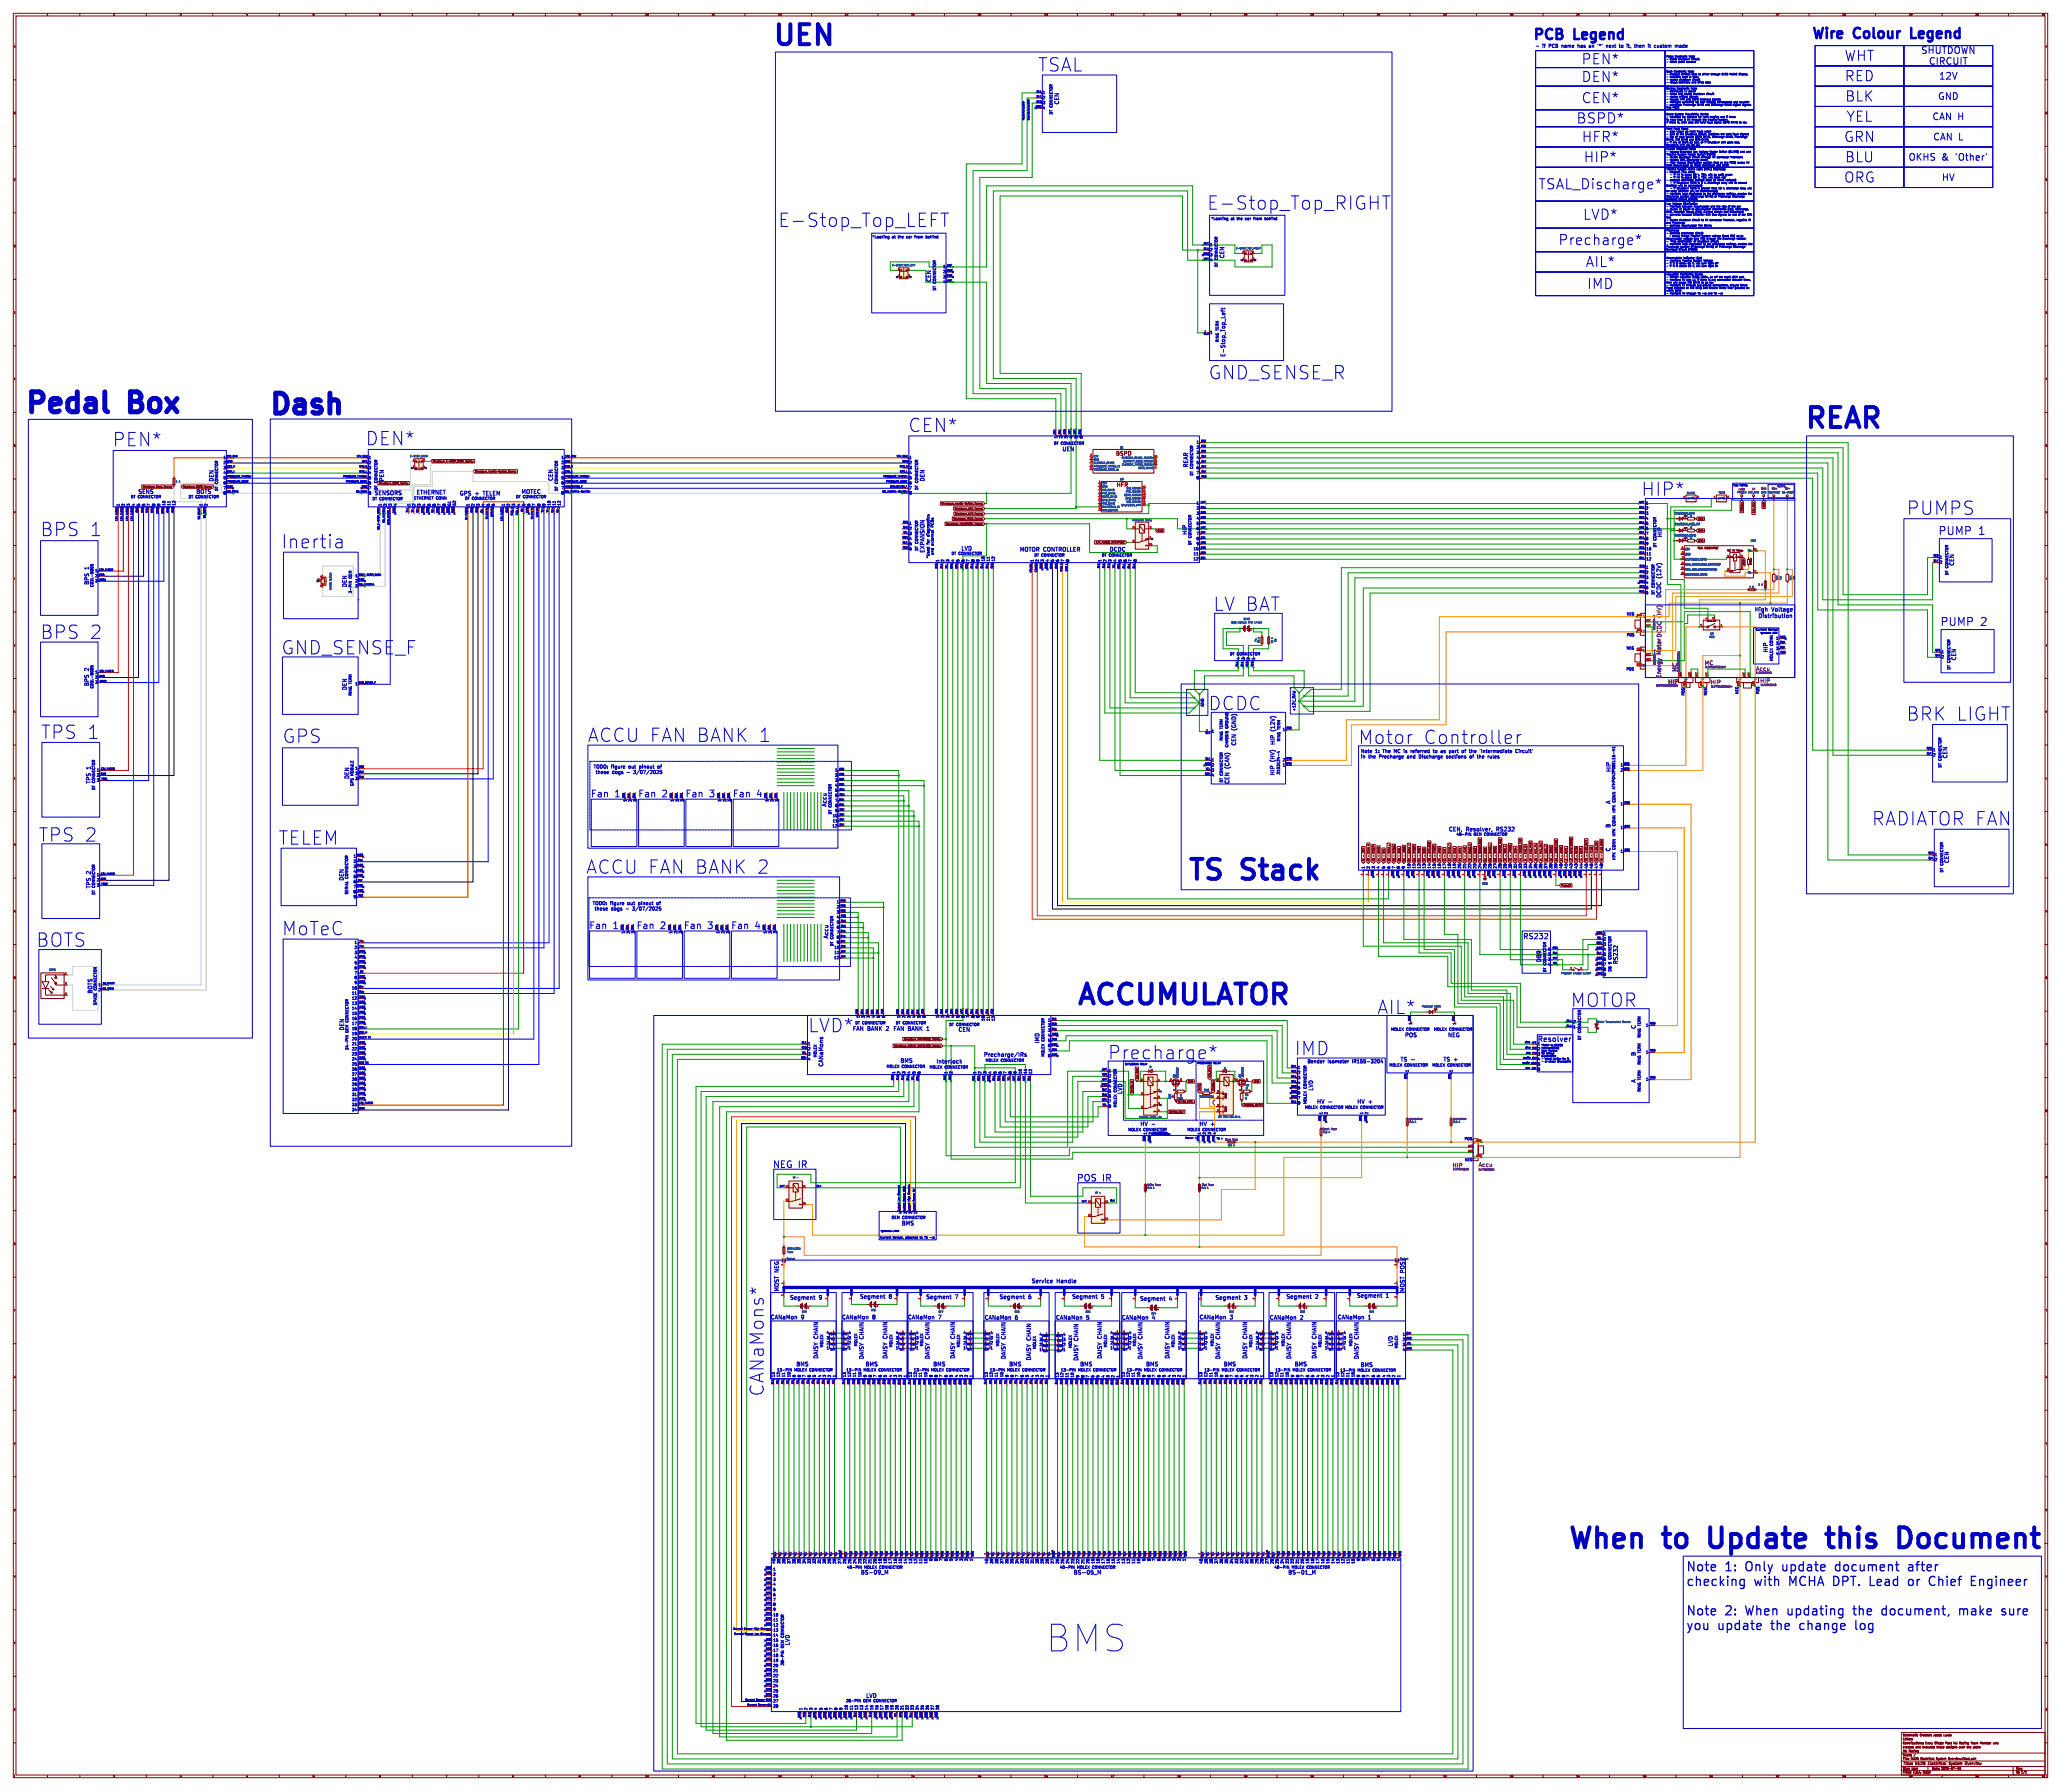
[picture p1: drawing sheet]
<svg xmlns="http://www.w3.org/2000/svg" width="1549mm" height="1346mm" viewBox="0 0 1549 1346" stroke-linecap="round" stroke-linejoin="round" font-family="sans-serif">
<defs><g id="words">
<text font-size="27.9" fill="#0000c2" x="787" y="1243">BMS</text>
<g font-size="20.9" fill="#0000c2">
<text x="579" y="38">UEN</text>
<text x="16" y="316">Pedal</text>
<text x="99" y="316">Box</text>
<text x="200" y="317">Dash</text>
<text x="1355" y="326">REAR</text>
<text x="891" y="666">TS</text>
<text x="934" y="666">Stack</text>
<text x="808" y="760">ACCUMULATOR</text>
<text x="1177" y="1168">When</text>
<text x="1252" y="1168">to</text>
<text x="1291" y="1168">Update</text>
<text x="1386" y="1168">this</text>
<text x="1445" y="1168">Document</text>
</g>
<g font-size="13.9" fill="#0000c2">
<text x="780" y="55">TSAL</text>
<text x="907" y="159">E-Stop_Top_RIGHT</text>
<text x="585" y="172">E-Stop_Top_LEFT</text>
<text x="909" y="286">GND_SENSE_R</text>
<text x="683" y="326">CEN*</text>
<text x="275" y="336">DEN*</text>
<text x="85" y="336">PEN*</text>
<text x="1234" y="374">HIP*</text>
<text x="1433" y="388">PUMPS</text>
<text x="30" y="404">BPS 1</text>
<text x="212" y="413">Inertia</text>
<text x="912" y="460">LV BAT</text>
<text x="30" y="481">BPS 2</text>
<text x="212" y="493">GND_SENSE_F</text>
<text x="908" y="535">DCDC</text>
<text x="1433" y="543">BRK LIGHT</text>
<text x="31" y="556">TPS 1</text>
<text x="212" y="559">GPS</text>
<text x="442" y="559">ACCU FAN BANK 1</text>
<text x="1021" y="560">Motor</text>
<text x="1070" y="560">Controller</text>
<text x="1407" y="621">RADIATOR FAN</text>
<text x="29" y="634">TPS 2</text>
<text x="209" y="636">TELEM</text>
<text x="441" y="658">ACCU FAN BANK 2</text>
<text x="212" y="704">MoTeC</text>
<text x="27" y="713">BOTS</text>
<text x="1181" y="758">MOTOR</text>
<text x="1035" y="763">AIL*</text>
<text x="608" y="777">LVD*</text>
<text x="973" y="794">IMD</text>
<text x="575" y="1050" transform="rotate(-90 575 1050)">CANaMons*</text>
</g>
<text font-size="13.9" fill="#006464" x="833" y="797">Precharge*</text>
<g font-size="10.6" fill="#0000c2">
<text x="1151" y="33">PCB</text>
<text x="1184" y="33">Legend</text>
<text x="1361" y="32">Wire</text>
<text x="1394" y="32">Colour</text>
<text x="1441" y="32">Legend</text>
<text x="1387" y="46">WHT</text>
<text x="1189" y="48">PEN*</text>
<text x="1189" y="62">DEN*</text>
<text x="1387" y="61">RED</text>
<text x="1189" y="78">CEN*</text>
<text x="1388" y="76">BLK</text>
<text x="1186" y="93">BSPD*</text>
<text x="1389" y="92">YEL</text>
<text x="1190" y="107">HFR*</text>
<text x="1387" y="107">GRN</text>
<text x="1191" y="122">HIP*</text>
<text x="1388" y="122">BLU</text>
<text x="1387" y="137">ORG</text>
<text x="1157" y="142">TSAL_Discharge*</text>
<text x="1191" y="165">LVD*</text>
<text x="1172" y="184">Precharge*</text>
<text x="1193" y="201">AIL*</text>
<text x="1194" y="217">IMD</text>
</g>
<g font-size="9.6" fill="#0000c2">
<text x="1267" y="1182">Note</text>
<text x="1297" y="1182">1:</text>
<text x="1314" y="1182">Only</text>
<text x="1343" y="1182">update</text>
<text x="1384" y="1182">document</text>
<text x="1440" y="1182">after</text>
<text x="1267" y="1193">checking</text>
<text x="1319" y="1193">with</text>
<text x="1346" y="1193">MCHA DPT.</text>
<text x="1410" y="1193">Lead</text>
<text x="1440" y="1193">or</text>
<text x="1457" y="1193">Chief</text>
<text x="1490" y="1193">Engineer</text>
<text x="1267" y="1216">Note</text>
<text x="1297" y="1216">2:</text>
<text x="1314" y="1216">When</text>
<text x="1346" y="1216">updating</text>
<text x="1398" y="1216">the</text>
<text x="1420" y="1216">document,</text>
<text x="1480" y="1216">make</text>
<text x="1513" y="1216">sure</text>
<text x="1267" y="1227">you</text>
<text x="1292" y="1227">update</text>
<text x="1333" y="1227">the</text>
<text x="1356" y="1227">change</text>
<text x="1399" y="1227">log</text>
</g>
<g font-size="8.4" fill="#0000c2">
<text x="1457" y="403">PUMP</text>
<text x="1487" y="403">1</text>
<text x="1458" y="471">PUMP</text>
<text x="1489" y="471">2</text>
</g>
<g font-size="7.1" fill="#0000c2">
<text x="1445" y="41">SHUTDOWN</text>
<text x="1450" y="49">CIRCUIT</text>
<text x="1458" y="60">12V</text>
<text x="1457" y="75">GND</text>
<text x="1453" y="90">CAN H</text>
<text x="1454" y="106">CAN L</text>
<text x="1435" y="121">OKHS &amp; 'Other'</text>
<text x="1460" y="136">HV</text>
<text x="444" y="600">Fan</text>
<text x="462" y="600">1</text>
<text x="479" y="600">Fan</text>
<text x="498" y="600">2</text>
<text x="515" y="600">Fan</text>
<text x="533" y="600">3</text>
<text x="551" y="600">Fan</text>
<text x="569" y="600">4</text>
<text x="443" y="699">Fan</text>
<text x="461" y="699">1</text>
<text x="478" y="699">Fan</text>
<text x="496" y="699">2</text>
<text x="514" y="699">Fan</text>
<text x="532" y="699">3</text>
<text x="549" y="699">Fan</text>
<text x="568" y="699">4</text>
</g>
<g font-size="7" fill="#0000c2">
<text x="581" y="879">NEG IR</text>
<text x="809" y="889">POS</text>
<text x="829" y="889">IR</text>
</g>
<g font-size="5.6" fill="#0000c2">
<text x="1145" y="707">RS232</text>
<text x="1155" y="784">Resolver</text>
</g>
<g font-size="4.2" fill="#0000c2">
<text x="796" y="79" transform="rotate(-90 796 79)">CEN</text>
<text x="920" y="194" transform="rotate(-90 920 194)">CEN</text>
<text x="700" y="212" transform="rotate(-90 700 212)">CEN</text>
<text x="921" y="268" transform="rotate(-90 921 268)">E-Stop_Top_Left</text>
<text x="799" y="339">UEN</text>
<text x="893" y="351" transform="rotate(-90 893 351)">REAR</text>
<text x="161" y="362" transform="rotate(-90 161 362)">DEN</text>
<text x="289" y="362" transform="rotate(-90 289 362)">PEN</text>
<text x="416" y="361" transform="rotate(-90 416 361)">CEN</text>
<text x="695" y="362" transform="rotate(-90 695 362)">DEN</text>
<text x="104" y="371">SENS</text>
<text x="148" y="371">BOTS</text>
<text x="313" y="372">ETHERNET</text>
<text x="392" y="371">MOTEC</text>
<text x="282" y="372">SENSORS</text>
<text x="346" y="373">GPS +</text>
<text x="363" y="373">TELEM</text>
<text x="893" y="402" transform="rotate(-90 893 402)">HIP</text>
<text x="1250" y="404" transform="rotate(-90 1250 404)">HIP</text>
<text x="723" y="414">LVD</text>
<text x="695" y="415" transform="rotate(-90 695 415)">EXPANSION</text>
<text x="767" y="415">MOTOR CONTROLLER</text>
<text x="834" y="415">DCDC</text>
<text x="1469" y="425" transform="rotate(-90 1469 425)">CEN</text>
<text x="67" y="439" transform="rotate(-90 67 439)">BPS 1</text>
<text x="261" y="441" transform="rotate(-90 261 441)">DEN</text>
<text x="1249" y="449" transform="rotate(-90 1249 449)">DCDC (12V)</text>
<text x="1319" y="460">High</text>
<text x="1331" y="460">Voltage</text>
<text x="1322" y="465">Distribution</text>
<text x="1329" y="490" transform="rotate(-90 1329 490)">HIP</text>
<text x="1471" y="496" transform="rotate(-90 1471 496)">CEN</text>
<text x="67" y="516" transform="rotate(-90 67 516)">BPS 2</text>
<text x="261" y="519" transform="rotate(-90 261 519)">DEN</text>
<text x="929" y="560" transform="rotate(-90 929 560)">CEN (GND)</text>
<text x="959" y="560" transform="rotate(-90 959 560)">HIP (12V)</text>
<text x="1464" y="570" transform="rotate(-90 1464 570)">CEN</text>
<text x="1211" y="580" transform="rotate(-90 1211 580)">HIP</text>
<text x="263" y="586" transform="rotate(-90 263 586)">DEN</text>
<text x="958" y="583" transform="rotate(-90 958 583)">HIP (HV)</text>
<text x="68" y="589" transform="rotate(-90 68 589)">TPS 1</text>
<text x="924" y="589" transform="rotate(-90 924 589)">CEN (CAN)</text>
<text x="1211" y="604" transform="rotate(-90 1211 604)">A</text>
<text x="621" y="606" transform="rotate(-90 621 606)">Accu</text>
<text x="1211" y="622" transform="rotate(-90 1211 622)">B</text>
<text x="1089" y="625">CEN, Resolver,</text>
<text x="1124" y="625">RS232</text>
<text x="1211" y="640" transform="rotate(-90 1211 640)">C</text>
<text x="1465" y="649" transform="rotate(-90 1465 649)">CEN</text>
<text x="259" y="662" transform="rotate(-90 259 662)">DEN</text>
<text x="68" y="668" transform="rotate(-90 68 668)">TPS 2</text>
<text x="623" y="705" transform="rotate(-90 623 705)">Accu</text>
<text x="1159" y="723" transform="rotate(-90 1159 723)">DB9</text>
<text x="1216" y="725" transform="rotate(-90 1216 725)">RS232</text>
<text x="70" y="747" transform="rotate(-90 70 747)">BOTS</text>
<text x="1230" y="773" transform="rotate(-90 1230 773)">C</text>
<text x="259" y="774" transform="rotate(-90 259 774)">DEN</text>
<text x="641" y="775">FAN BANK 2</text>
<text x="672" y="775">FAN BANK 1</text>
<text x="721" y="776">CEN</text>
<text x="1056" y="780">POS</text>
<text x="1089" y="780">NEG</text>
<text x="782" y="784" transform="rotate(-90 782 784)">IMD</text>
<text x="740" y="794">Precharge/IRs</text>
<text x="1230" y="794" transform="rotate(-90 1230 794)">B</text>
<text x="619" y="802" transform="rotate(-90 619 802)">CANaMons</text>
<text x="677" y="799">BMS</text>
<text x="704" y="800">Interlock</text>
<text x="1053" y="798">TS -</text>
<text x="1085" y="798">TS +</text>
<text x="1230" y="814" transform="rotate(-90 1230 814)">A</text>
<text x="987" y="820" transform="rotate(-90 987 820)">LVD</text>
<text x="844" y="822" transform="rotate(-90 844 822)">LVD</text>
<text x="990" y="830">HV -</text>
<text x="1020" y="830">HV +</text>
<text x="857" y="847">HV -</text>
<text x="902" y="847">HV +</text>
<text x="678" y="921">BMS</text>
<text x="586" y="956" transform="rotate(-90 586 956)">NEG</text>
<text x="1057" y="957" transform="rotate(-90 1057 957)">POS</text>
<text x="775" y="965">Service</text>
<text x="795" y="965">Handle</text>
<text x="586" y="971" transform="rotate(-90 586 971)">MOST</text>
<text x="1057" y="972" transform="rotate(-90 1057 972)">MOST</text>
<text x="594" y="977">Segment</text>
<text x="615" y="977">9</text>
<text x="647" y="976">Segment</text>
<text x="668" y="976">8</text>
<text x="696" y="977">Segment</text>
<text x="718" y="977">7</text>
<text x="751" y="977">Segment</text>
<text x="773" y="977">6</text>
<text x="806" y="976">Segment</text>
<text x="827" y="976">5</text>
<text x="857" y="978">Segment</text>
<text x="878" y="978">4</text>
<text x="914" y="977">Segment</text>
<text x="935" y="977">3</text>
<text x="967" y="976">Segment</text>
<text x="988" y="976">2</text>
<text x="1020" y="976">Segment</text>
<text x="1041" y="976">1</text>
<text x="579" y="992">CANaMon</text>
<text x="602" y="992">9</text>
<text x="633" y="992">CANaMon</text>
<text x="655" y="992">8</text>
<text x="683" y="992">CANaMon</text>
<text x="705" y="992">7</text>
<text x="740" y="992">CANaMon</text>
<text x="763" y="992">6</text>
<text x="794" y="992">CANaMon</text>
<text x="816" y="992">5</text>
<text x="843" y="992">CANaMon</text>
<text x="866" y="992">4</text>
<text x="902" y="992">CANaMon</text>
<text x="924" y="992">3</text>
<text x="955" y="992">CANaMon</text>
<text x="977" y="992">2</text>
<text x="1006" y="992">CANaMon</text>
<text x="1028" y="992">1</text>
<text x="1047" y="1012" transform="rotate(-90 1047 1012)">LVD</text>
<text x="615" y="1021" transform="rotate(-90 615 1021)">DAISY CHAIN</text>
<text x="649" y="1022" transform="rotate(-90 649 1022)">DAISY CHAIN</text>
<text x="667" y="1021" transform="rotate(-90 667 1021)">DAISY CHAIN</text>
<text x="699" y="1022" transform="rotate(-90 699 1022)">DAISY CHAIN</text>
<text x="718" y="1021" transform="rotate(-90 718 1021)">DAISY CHAIN</text>
<text x="756" y="1022" transform="rotate(-90 756 1022)">DAISY CHAIN</text>
<text x="775" y="1023" transform="rotate(-90 775 1023)">DAISY CHAIN</text>
<text x="811" y="1023" transform="rotate(-90 811 1023)">DAISY CHAIN</text>
<text x="828" y="1021" transform="rotate(-90 828 1021)">DAISY CHAIN</text>
<text x="859" y="1022" transform="rotate(-90 859 1022)">DAISY CHAIN</text>
<text x="879" y="1021" transform="rotate(-90 879 1021)">DAISY CHAIN</text>
<text x="917" y="1022" transform="rotate(-90 917 1022)">DAISY CHAIN</text>
<text x="938" y="1021" transform="rotate(-90 938 1021)">DAISY CHAIN</text>
<text x="971" y="1022" transform="rotate(-90 971 1022)">DAISY CHAIN</text>
<text x="990" y="1021" transform="rotate(-90 990 1021)">DAISY CHAIN</text>
<text x="1022" y="1022" transform="rotate(-90 1022 1022)">DAISY CHAIN</text>
<text x="599" y="1027">BMS</text>
<text x="651" y="1027">BMS</text>
<text x="702" y="1027">BMS</text>
<text x="759" y="1027">BMS</text>
<text x="812" y="1027">BMS</text>
<text x="862" y="1027">BMS</text>
<text x="920" y="1027">BMS</text>
<text x="973" y="1027">BMS</text>
<text x="1023" y="1028">BMS</text>
<text x="647" y="1184">BS-09_M</text>
<text x="807" y="1184">BS-05_M</text>
<text x="968" y="1184">BS-01_M</text>
<text x="594" y="1237" transform="rotate(-90 594 1237)">LVD</text>
<text x="651" y="1276">LVD</text>
</g>
<text font-size="4.2" fill="#006464" x="838" y="343">BSPD</text>
<text font-size="4.2" fill="#840000" x="839" y="367">HFR</text>
<g font-size="4.2" fill="#840084">
<text x="1249" y="465" transform="rotate(-90 1249 465)">(HV)</text>
<text x="1249" y="492" transform="rotate(-90 1249 492)">Meter DCDC</text>
<text x="1249" y="492" transform="rotate(-90 1249 492)">Meter</text>
<text x="1282" y="500">MC</text>
<text x="1249" y="510" transform="rotate(-90 1249 510)">Energy</text>
<text x="1261" y="505" transform="rotate(-90 1261 505)">MC</text>
<text x="1320" y="504">Accu</text>
<text x="1254" y="514">HIP</text>
<text x="1286" y="515">HIP</text>
<text x="1323" y="514">HIP</text>
<text x="1092" y="878">HIP</text>
<text x="1112" y="877">Accu</text>
</g>
<g font-size="3.5" fill="#0000c2">
<text x="1160" y="36">if</text>
<text x="1165" y="36">PCB</text>
<text x="1175" y="36">name</text>
<text x="1187" y="36">has</text>
<text x="1196" y="36">an</text>
<text x="1203" y="36">'*'</text>
<text x="1210" y="36">next</text>
<text x="1220" y="36">to</text>
<text x="1226" y="36">it,</text>
<text x="1233" y="36">then</text>
<text x="1243" y="36">it</text>
<text x="1248" y="36">custom</text>
<text x="1264" y="36">made</text>
<text x="1023" y="566">Note</text>
<text x="1034" y="566">1:</text>
<text x="1040" y="566">The</text>
<text x="1049" y="566">MC is</text>
<text x="1062" y="566">referred</text>
<text x="1079" y="566">to</text>
<text x="1086" y="566">as</text>
<text x="1092" y="566">part</text>
<text x="1102" y="566">of</text>
<text x="1108" y="566">the</text>
<text x="1117" y="566">'Intermediate</text>
<text x="1144" y="566">Circuit'</text>
<text x="1023" y="570">in</text>
<text x="1029" y="570">the</text>
<text x="1037" y="570">Precharge</text>
<text x="1059" y="570">and</text>
<text x="1068" y="570">Discharge</text>
<text x="1089" y="570">sections</text>
<text x="1107" y="570">of</text>
<text x="1113" y="570">the</text>
<text x="1121" y="570">rules</text>
<text x="446" y="578">TODO: figure</text>
<text x="473" y="578">out</text>
<text x="481" y="578">pinout</text>
<text x="495" y="578">of</text>
<text x="448" y="582">these</text>
<text x="460" y="582">dogs</text>
<text x="471" y="582">-</text>
<text x="477" y="582">3/07/2025</text>
<text x="445" y="681">TODO: figure</text>
<text x="472" y="681">out</text>
<text x="480" y="681">pinout</text>
<text x="495" y="681">of</text>
<text x="447" y="685">these</text>
<text x="459" y="685">dogs</text>
<text x="471" y="685">-</text>
<text x="476" y="685">3/07/2025</text>
<text x="983" y="799">Bender</text>
<text x="998" y="799">Isometer</text>
<text x="1016" y="799">IR155-3204</text>
</g>
<g font-size="2.8" fill="#0000c2">
<text x="784" y="71">1</text>
<text x="784" y="75">2</text>
<text x="784" y="79">3</text>
<text x="784" y="82">4</text>
<text x="791" y="86" transform="rotate(-90 791 86)">DT CONNECTOR</text>
<text x="910" y="166">*Looking</text>
<text x="926" y="166">at</text>
<text x="931" y="166">the</text>
<text x="939" y="166">car</text>
<text x="946" y="166">from</text>
<text x="955" y="166">behind</text>
<text x="655" y="180">*Looking</text>
<text x="671" y="180">at</text>
<text x="676" y="180">the</text>
<text x="684" y="180">car</text>
<text x="691" y="180">from</text>
<text x="701" y="180">behind</text>
<text x="909" y="185">1</text>
<text x="909" y="189">2</text>
<text x="909" y="197">4</text>
<text x="909" y="193">3</text>
<text x="916" y="196" transform="rotate(-90 916 196)">CONNECTOR</text>
<text x="709" y="202">1</text>
<text x="916" y="201" transform="rotate(-90 916 201)">DT</text>
<text x="709" y="206">2</text>
<text x="709" y="209">3</text>
<text x="709" y="213">4</text>
<text x="704" y="218" transform="rotate(-90 704 218)">DT CONNECTOR</text>
<text x="909" y="251">1</text>
<text x="916" y="257" transform="rotate(-90 916 257)">RING TERM</text>
<text x="795" y="330" transform="rotate(-90 795 330)">1</text>
<text x="799" y="330" transform="rotate(-90 799 330)">2</text>
<text x="803" y="330" transform="rotate(-90 803 330)">3</text>
<text x="807" y="330" transform="rotate(-90 807 330)">4</text>
<text x="810" y="330" transform="rotate(-90 810 330)">5</text>
<text x="814" y="330" transform="rotate(-90 814 330)">6</text>
<text x="792" y="334">DT CONNECTOR</text>
<text x="899" y="334">1</text>
<text x="899" y="341">3</text>
<text x="899" y="338">2</text>
<text x="168" y="345">1</text>
<text x="277" y="345">1</text>
<text x="422" y="345">1</text>
<text x="683" y="345">1</text>
<text x="899" y="345">4</text>
<text x="168" y="349">2</text>
<text x="168" y="353">3</text>
<text x="277" y="349">2</text>
<text x="277" y="353">3</text>
<text x="422" y="349">2</text>
<text x="422" y="353">3</text>
<text x="683" y="349">2</text>
<text x="683" y="353">3</text>
<text x="899" y="353">6</text>
<text x="899" y="349">5</text>
<text x="168" y="357">4</text>
<text x="277" y="357">4</text>
<text x="422" y="357">4</text>
<text x="683" y="357">4</text>
<text x="897" y="358" transform="rotate(-90 897 358)">DT CONNECTOR</text>
<text x="899" y="357">7</text>
<text x="164" y="364" transform="rotate(-90 164 364)">CONNECTOR</text>
<text x="168" y="364">6</text>
<text x="168" y="361">5</text>
<text x="277" y="361">5</text>
<text x="277" y="364">6</text>
<text x="422" y="364">6</text>
<text x="422" y="361">5</text>
<text x="683" y="364">6</text>
<text x="683" y="361">5</text>
<text x="899" y="361">8</text>
<text x="164" y="369" transform="rotate(-90 164 369)">DT</text>
<text x="168" y="368">7</text>
<text x="168" y="372">8</text>
<text x="277" y="372">8</text>
<text x="277" y="368">7</text>
<text x="284" y="368" transform="rotate(-90 284 368)">DT CONNECTOR</text>
<text x="420" y="369" transform="rotate(-90 420 369)">DT CONNECTOR</text>
<text x="422" y="372">8</text>
<text x="422" y="368">7</text>
<text x="683" y="372">8</text>
<text x="683" y="368">7</text>
<text x="690" y="368" transform="rotate(-90 690 368)">DT CONNECTOR</text>
<text x="98" y="375">DT CONNECTOR</text>
<text x="142" y="375">DT CONNECTOR</text>
<text x="280" y="376">DT CONNECTOR</text>
<text x="311" y="376">ETHERNET CONN</text>
<text x="350" y="376">DT CONNECTOR</text>
<text x="388" y="375">DT CONNECTOR</text>
<text x="90" y="381" transform="rotate(-90 90 381)">1</text>
<text x="94" y="381" transform="rotate(-90 94 381)">2</text>
<text x="98" y="381" transform="rotate(-90 98 381)">3</text>
<text x="102" y="381" transform="rotate(-90 102 381)">4</text>
<text x="106" y="381" transform="rotate(-90 106 381)">5</text>
<text x="109" y="381" transform="rotate(-90 109 381)">6</text>
<text x="113" y="381" transform="rotate(-90 113 381)">7</text>
<text x="117" y="381" transform="rotate(-90 117 381)">8</text>
<text x="121" y="381" transform="rotate(-90 121 381)">9</text>
<text x="125" y="380" transform="rotate(-90 125 380)">10</text>
<text x="128" y="380" transform="rotate(-90 128 380)">11</text>
<text x="132" y="380" transform="rotate(-90 132 380)">12</text>
<text x="153" y="381" transform="rotate(-90 153 381)">1</text>
<text x="156" y="381" transform="rotate(-90 156 381)">2</text>
<text x="287" y="381" transform="rotate(-90 287 381)">1</text>
<text x="291" y="381" transform="rotate(-90 291 381)">2</text>
<text x="295" y="381" transform="rotate(-90 295 381)">3</text>
<text x="299" y="381" transform="rotate(-90 299 381)">4</text>
<text x="309" y="381" transform="rotate(-90 309 381)">1</text>
<text x="313" y="381" transform="rotate(-90 313 381)">2</text>
<text x="316" y="381" transform="rotate(-90 316 381)">3</text>
<text x="320" y="381" transform="rotate(-90 320 381)">4</text>
<text x="324" y="381" transform="rotate(-90 324 381)">5</text>
<text x="328" y="381" transform="rotate(-90 328 381)">6</text>
<text x="332" y="381" transform="rotate(-90 332 381)">7</text>
<text x="335" y="381" transform="rotate(-90 335 381)">8</text>
<text x="339" y="381" transform="rotate(-90 339 381)">G1</text>
<text x="343" y="380" transform="rotate(-90 343 380)">G2</text>
<text x="353" y="381" transform="rotate(-90 353 381)">1</text>
<text x="357" y="381" transform="rotate(-90 357 381)">2</text>
<text x="361" y="381" transform="rotate(-90 361 381)">3</text>
<text x="365" y="381" transform="rotate(-90 365 381)">4</text>
<text x="368" y="381" transform="rotate(-90 368 381)">5</text>
<text x="372" y="381" transform="rotate(-90 372 381)">6</text>
<text x="380" y="381" transform="rotate(-90 380 381)">1</text>
<text x="384" y="381" transform="rotate(-90 384 381)">2</text>
<text x="387" y="381" transform="rotate(-90 387 381)">3</text>
<text x="391" y="381" transform="rotate(-90 391 381)">4</text>
<text x="395" y="381" transform="rotate(-90 395 381)">5</text>
<text x="399" y="381" transform="rotate(-90 399 381)">6</text>
<text x="403" y="381" transform="rotate(-90 403 381)">7</text>
<text x="407" y="381" transform="rotate(-90 407 381)">8</text>
<text x="410" y="381" transform="rotate(-90 410 381)">9</text>
<text x="414" y="380" transform="rotate(-90 414 380)">10</text>
<text x="418" y="380" transform="rotate(-90 418 380)">11</text>
<text x="422" y="380" transform="rotate(-90 422 380)">12</text>
<text x="899" y="380">1</text>
<text x="899" y="383">2</text>
<text x="1237" y="380">1</text>
<text x="1237" y="383">2</text>
<text x="899" y="387">3</text>
<text x="1237" y="387">3</text>
<text x="683" y="395">1</text>
<text x="899" y="391">4</text>
<text x="899" y="395">5</text>
<text x="1237" y="395">5</text>
<text x="1237" y="391">4</text>
<text x="683" y="399">2</text>
<text x="702" y="397" transform="rotate(-90 702 397)">PCBs</text>
<text x="899" y="399">6</text>
<text x="1237" y="399">6</text>
<text x="683" y="406">4</text>
<text x="683" y="402">3</text>
<text x="699" y="404" transform="rotate(-90 699 404)">diagnostics</text>
<text x="899" y="402">7</text>
<text x="899" y="406">8</text>
<text x="1237" y="402">7</text>
<text x="1237" y="406">8</text>
<text x="683" y="414">6</text>
<text x="683" y="410">5</text>
<text x="699" y="409" transform="rotate(-90 699 409)">for</text>
<text x="702" y="410" transform="rotate(-90 702 410)">external</text>
<text x="896" y="410" transform="rotate(-90 896 410)">DT CONNECTOR</text>
<text x="897" y="414">10</text>
<text x="899" y="410">9</text>
<text x="1237" y="410">9</text>
<text x="1237" y="414">10</text>
<text x="1245" y="411" transform="rotate(-90 1245 411)">DT CONNECTOR</text>
<text x="690" y="414" transform="rotate(-90 690 414)">DT CONNECTOR</text>
<text x="699" y="420" transform="rotate(-90 699 420)">*Used</text>
<text x="702" y="417" transform="rotate(-90 702 417)">and</text>
<text x="715" y="417">DT CONNECTOR</text>
<text x="778" y="419">DT CONNECTOR</text>
<text x="828" y="419">DT CONNECTOR</text>
<text x="897" y="418">11</text>
<text x="1237" y="418">11</text>
<text x="706" y="423" transform="rotate(-90 706 423)">1</text>
<text x="710" y="423" transform="rotate(-90 710 423)">2</text>
<text x="714" y="423" transform="rotate(-90 714 423)">3</text>
<text x="718" y="423" transform="rotate(-90 718 423)">4</text>
<text x="721" y="423" transform="rotate(-90 721 423)">5</text>
<text x="725" y="423" transform="rotate(-90 725 423)">6</text>
<text x="729" y="423" transform="rotate(-90 729 423)">7</text>
<text x="733" y="423" transform="rotate(-90 733 423)">8</text>
<text x="737" y="423" transform="rotate(-90 737 423)">9</text>
<text x="741" y="422" transform="rotate(-90 741 422)">10</text>
<text x="744" y="422" transform="rotate(-90 744 422)">11</text>
<text x="748" y="422" transform="rotate(-90 748 422)">12</text>
<text x="777" y="423" transform="rotate(-90 777 423)">1</text>
<text x="781" y="423" transform="rotate(-90 781 423)">2</text>
<text x="785" y="423" transform="rotate(-90 785 423)">3</text>
<text x="789" y="423" transform="rotate(-90 789 423)">4</text>
<text x="793" y="423" transform="rotate(-90 793 423)">5</text>
<text x="796" y="423" transform="rotate(-90 796 423)">6</text>
<text x="800" y="423" transform="rotate(-90 800 423)">7</text>
<text x="804" y="423" transform="rotate(-90 804 423)">8</text>
<text x="828" y="423" transform="rotate(-90 828 423)">1</text>
<text x="832" y="423" transform="rotate(-90 832 423)">2</text>
<text x="836" y="423" transform="rotate(-90 836 423)">3</text>
<text x="840" y="423" transform="rotate(-90 840 423)">4</text>
<text x="843" y="423" transform="rotate(-90 843 423)">5</text>
<text x="847" y="423" transform="rotate(-90 847 423)">6</text>
<text x="851" y="423" transform="rotate(-90 851 423)">7</text>
<text x="855" y="423" transform="rotate(-90 855 423)">8</text>
<text x="897" y="422">12</text>
<text x="1237" y="422">12</text>
<text x="1458" y="420">1</text>
<text x="1458" y="424">2</text>
<text x="71" y="430">1</text>
<text x="1237" y="432">2</text>
<text x="1237" y="428">1</text>
<text x="71" y="434">2</text>
<text x="265" y="435" transform="rotate(-90 265 435)">OEM</text>
<text x="267" y="434">1</text>
<text x="1237" y="435">3</text>
<text x="1465" y="432" transform="rotate(-90 1465 432)">DT CONNECTOR</text>
<text x="70" y="441" transform="rotate(-90 70 441)">C03L-8005</text>
<text x="71" y="438">3</text>
<text x="267" y="438">2</text>
<text x="267" y="442">3</text>
<text x="1237" y="443">5</text>
<text x="1237" y="439">4</text>
<text x="265" y="446" transform="rotate(-90 265 446)">3-PIN</text>
<text x="1237" y="447">6</text>
<text x="1244" y="447" transform="rotate(-90 1244 447)">DT CONNECTOR</text>
<text x="1335" y="485">2</text>
<text x="1335" y="481">1</text>
<text x="1335" y="489">3</text>
<text x="1459" y="491">1</text>
<text x="925" y="493">DT CONNECTOR</text>
<text x="932" y="496" transform="rotate(-90 932 496)">4</text>
<text x="936" y="496" transform="rotate(-90 936 496)">3</text>
<text x="940" y="496" transform="rotate(-90 940 496)">2</text>
<text x="944" y="496" transform="rotate(-90 944 496)">1</text>
<text x="1333" y="497" transform="rotate(-90 1333 497)">MOLEX CONN</text>
<text x="1335" y="493">4</text>
<text x="1459" y="495">2</text>
<text x="1466" y="503" transform="rotate(-90 1466 503)">DT CONNECTOR</text>
<text x="71" y="507">1</text>
<text x="71" y="514">3</text>
<text x="71" y="510">2</text>
<text x="267" y="515">1</text>
<text x="70" y="518" transform="rotate(-90 70 518)">C03L-8005</text>
<text x="265" y="523" transform="rotate(-90 265 523)">RING TERM</text>
<text x="905" y="531" transform="rotate(-90 905 531)">GND</text>
<text x="974" y="535" transform="rotate(-90 974 535)">+12V_RAW</text>
<text x="911" y="551">1</text>
<text x="964" y="550">1</text>
<text x="919" y="557" transform="rotate(-90 919 557)">RING TERM</text>
<text x="963" y="557" transform="rotate(-90 963 557)">RING TERM</text>
<text x="924" y="562" transform="rotate(-90 924 562)">CHASSIS GROUND</text>
<text x="1453" y="569">2</text>
<text x="1453" y="565">1</text>
<text x="911" y="573">1</text>
<text x="964" y="573">2</text>
<text x="73" y="580">1</text>
<text x="267" y="579">1</text>
<text x="628" y="580">1</text>
<text x="911" y="580">3</text>
<text x="911" y="576">2</text>
<text x="964" y="576">1</text>
<text x="1218" y="576">1</text>
<text x="1218" y="580">2</text>
<text x="1460" y="577" transform="rotate(-90 1460 577)">DT CONNECTOR</text>
<text x="73" y="588">3</text>
<text x="73" y="584">2</text>
<text x="267" y="587">3</text>
<text x="267" y="583">2</text>
<text x="628" y="588">3</text>
<text x="628" y="584">2</text>
<text x="911" y="584">4</text>
<text x="962" y="582" transform="rotate(-90 962 582)">2103124-4</text>
<text x="72" y="594" transform="rotate(-90 72 594)">DT CONNECTOR</text>
<text x="266" y="591" transform="rotate(-90 266 591)">GPS MODULE</text>
<text x="628" y="592">4</text>
<text x="919" y="588" transform="rotate(-90 919 588)">DT CONNECTOR</text>
<text x="628" y="595">5</text>
<text x="628" y="599">6</text>
<text x="471" y="603" transform="rotate(-90 471 603)">1</text>
<text x="475" y="603" transform="rotate(-90 475 603)">2</text>
<text x="479" y="603" transform="rotate(-90 479 603)">3</text>
<text x="507" y="603" transform="rotate(-90 507 603)">1</text>
<text x="511" y="603" transform="rotate(-90 511 603)">2</text>
<text x="514" y="603" transform="rotate(-90 514 603)">3</text>
<text x="542" y="603" transform="rotate(-90 542 603)">1</text>
<text x="546" y="603" transform="rotate(-90 546 603)">2</text>
<text x="550" y="603" transform="rotate(-90 550 603)">3</text>
<text x="578" y="603" transform="rotate(-90 578 603)">1</text>
<text x="582" y="603" transform="rotate(-90 582 603)">2</text>
<text x="585" y="603" transform="rotate(-90 585 603)">3</text>
<text x="628" y="603">7</text>
<text x="1218" y="606">1</text>
<text x="628" y="607">8</text>
<text x="628" y="611">9</text>
<text x="625" y="612" transform="rotate(-90 625 612)">DT CONNECTOR</text>
<text x="626" y="615">10</text>
<text x="626" y="622">12</text>
<text x="626" y="618">11</text>
<text x="1218" y="623">1</text>
<text x="1095" y="628">48-PIN</text>
<text x="1108" y="628">OEM CONNECTOR</text>
<text x="1218" y="641">1</text>
<text x="266" y="645">1</text>
<text x="1215" y="647" transform="rotate(-90 1215 647)">HPK CONN HPK CONN HPK CONN ATHP042P08EL16-H1</text>
<text x="1454" y="648">2</text>
<text x="1454" y="644">1</text>
<text x="266" y="653">3</text>
<text x="266" y="649">2</text>
<text x="1026" y="653" transform="rotate(-90 1026 653)">1</text>
<text x="1030" y="653" transform="rotate(-90 1030 653)">2</text>
<text x="1034" y="653" transform="rotate(-90 1034 653)">3</text>
<text x="1037" y="653" transform="rotate(-90 1037 653)">4</text>
<text x="1042" y="653" transform="rotate(-90 1042 653)">5</text>
<text x="1045" y="653" transform="rotate(-90 1045 653)">6</text>
<text x="1049" y="653" transform="rotate(-90 1049 653)">7</text>
<text x="1053" y="653" transform="rotate(-90 1053 653)">8</text>
<text x="1056" y="653" transform="rotate(-90 1056 653)">9</text>
<text x="1061" y="653" transform="rotate(-90 1061 653)">10</text>
<text x="1064" y="653" transform="rotate(-90 1064 653)">11</text>
<text x="1068" y="653" transform="rotate(-90 1068 653)">12</text>
<text x="1072" y="653" transform="rotate(-90 1072 653)">13</text>
<text x="1076" y="653" transform="rotate(-90 1076 653)">14</text>
<text x="1080" y="653" transform="rotate(-90 1080 653)">15</text>
<text x="1083" y="653" transform="rotate(-90 1083 653)">16</text>
<text x="1087" y="653" transform="rotate(-90 1087 653)">17</text>
<text x="1091" y="653" transform="rotate(-90 1091 653)">18</text>
<text x="1095" y="653" transform="rotate(-90 1095 653)">19</text>
<text x="1099" y="653" transform="rotate(-90 1099 653)">20</text>
<text x="1102" y="653" transform="rotate(-90 1102 653)">21</text>
<text x="1106" y="653" transform="rotate(-90 1106 653)">22</text>
<text x="1110" y="653" transform="rotate(-90 1110 653)">23</text>
<text x="1114" y="653" transform="rotate(-90 1114 653)">24</text>
<text x="1118" y="653" transform="rotate(-90 1118 653)">25</text>
<text x="1122" y="653" transform="rotate(-90 1122 653)">26</text>
<text x="1125" y="653" transform="rotate(-90 1125 653)">27</text>
<text x="1129" y="653" transform="rotate(-90 1129 653)">28</text>
<text x="1133" y="653" transform="rotate(-90 1133 653)">29</text>
<text x="1137" y="653" transform="rotate(-90 1137 653)">30</text>
<text x="1141" y="653" transform="rotate(-90 1141 653)">31</text>
<text x="1144" y="653" transform="rotate(-90 1144 653)">32</text>
<text x="1148" y="653" transform="rotate(-90 1148 653)">33</text>
<text x="1152" y="653" transform="rotate(-90 1152 653)">34</text>
<text x="1156" y="653" transform="rotate(-90 1156 653)">35</text>
<text x="1160" y="653" transform="rotate(-90 1160 653)">36</text>
<text x="1163" y="653" transform="rotate(-90 1163 653)">37</text>
<text x="1167" y="653" transform="rotate(-90 1167 653)">38</text>
<text x="1171" y="653" transform="rotate(-90 1171 653)">39</text>
<text x="1175" y="653" transform="rotate(-90 1175 653)">40</text>
<text x="1179" y="653" transform="rotate(-90 1179 653)">41</text>
<text x="1182" y="653" transform="rotate(-90 1182 653)">42</text>
<text x="1186" y="653" transform="rotate(-90 1186 653)">43</text>
<text x="1190" y="653" transform="rotate(-90 1190 653)">44</text>
<text x="1194" y="653" transform="rotate(-90 1194 653)">45</text>
<text x="1198" y="653" transform="rotate(-90 1198 653)">46</text>
<text x="1202" y="653" transform="rotate(-90 1202 653)">47</text>
<text x="1205" y="653" transform="rotate(-90 1205 653)">48</text>
<text x="73" y="659">1</text>
<text x="266" y="656">4</text>
<text x="1461" y="656" transform="rotate(-90 1461 656)">DT CONNECTOR</text>
<text x="73" y="663">2</text>
<text x="266" y="664">6</text>
<text x="266" y="660">5</text>
<text x="73" y="667">3</text>
<text x="266" y="672">8</text>
<text x="266" y="668">7</text>
<text x="72" y="673" transform="rotate(-90 72 673)">DT CONNECTOR</text>
<text x="262" y="672" transform="rotate(-90 262 672)">SERIAL CONNECTOR</text>
<text x="266" y="676">9</text>
<text x="629" y="683">2</text>
<text x="629" y="679">1</text>
<text x="629" y="687">3</text>
<text x="629" y="691">4</text>
<text x="629" y="695">5</text>
<text x="470" y="702" transform="rotate(-90 470 702)">1</text>
<text x="474" y="702" transform="rotate(-90 474 702)">2</text>
<text x="477" y="702" transform="rotate(-90 477 702)">3</text>
<text x="506" y="702" transform="rotate(-90 506 702)">1</text>
<text x="509" y="702" transform="rotate(-90 509 702)">2</text>
<text x="513" y="702" transform="rotate(-90 513 702)">3</text>
<text x="541" y="702" transform="rotate(-90 541 702)">1</text>
<text x="545" y="702" transform="rotate(-90 545 702)">2</text>
<text x="548" y="702" transform="rotate(-90 548 702)">3</text>
<text x="577" y="702" transform="rotate(-90 577 702)">1</text>
<text x="581" y="702" transform="rotate(-90 581 702)">2</text>
<text x="584" y="702" transform="rotate(-90 584 702)">3</text>
<text x="629" y="698">6</text>
<text x="629" y="706">8</text>
<text x="629" y="702">7</text>
<text x="1205" y="707">2</text>
<text x="1205" y="703">1</text>
<text x="266" y="714">2</text>
<text x="266" y="710">1</text>
<text x="627" y="711" transform="rotate(-90 627 711)">DT CONNECTOR</text>
<text x="627" y="714">10</text>
<text x="629" y="710">9</text>
<text x="1205" y="711">3</text>
<text x="266" y="717">3</text>
<text x="627" y="717">11</text>
<text x="1163" y="715">1</text>
<text x="1163" y="719">2</text>
<text x="1205" y="719">5</text>
<text x="1205" y="715">4</text>
<text x="266" y="721">4</text>
<text x="266" y="725">5</text>
<text x="627" y="721">12</text>
<text x="1163" y="722">3</text>
<text x="1205" y="722">6</text>
<text x="266" y="729">6</text>
<text x="1163" y="731" transform="rotate(-90 1163 731)">DT CONNECTOR</text>
<text x="1163" y="726">4</text>
<text x="1205" y="726">7</text>
<text x="1205" y="730">8</text>
<text x="1212" y="730" transform="rotate(-90 1212 730)">DB 9 CONNECTOR</text>
<text x="266" y="733">7</text>
<text x="266" y="736">8</text>
<text x="1205" y="734">9</text>
<text x="74" y="742">1</text>
<text x="266" y="740">9</text>
<text x="74" y="745">2</text>
<text x="264" y="748">11</text>
<text x="264" y="744">10</text>
<text x="73" y="756" transform="rotate(-90 73 756)">SPADE CONNECTOR</text>
<text x="264" y="756">13</text>
<text x="264" y="752">12</text>
<text x="264" y="759">14</text>
<text x="264" y="767">16</text>
<text x="264" y="763">15</text>
<text x="647" y="765" transform="rotate(-90 647 765)">1</text>
<text x="650" y="765" transform="rotate(-90 650 765)">2</text>
<text x="654" y="765" transform="rotate(-90 654 765)">3</text>
<text x="658" y="765" transform="rotate(-90 658 765)">4</text>
<text x="662" y="765" transform="rotate(-90 662 765)">5</text>
<text x="666" y="765" transform="rotate(-90 666 765)">6</text>
<text x="677" y="765" transform="rotate(-90 677 765)">1</text>
<text x="681" y="765" transform="rotate(-90 681 765)">2</text>
<text x="685" y="765" transform="rotate(-90 685 765)">3</text>
<text x="688" y="765" transform="rotate(-90 688 765)">4</text>
<text x="692" y="765" transform="rotate(-90 692 765)">5</text>
<text x="696" y="765" transform="rotate(-90 696 765)">6</text>
<text x="706" y="765" transform="rotate(-90 706 765)">1</text>
<text x="710" y="765" transform="rotate(-90 710 765)">2</text>
<text x="714" y="765" transform="rotate(-90 714 765)">3</text>
<text x="718" y="765" transform="rotate(-90 718 765)">4</text>
<text x="721" y="765" transform="rotate(-90 721 765)">5</text>
<text x="725" y="765" transform="rotate(-90 725 765)">6</text>
<text x="729" y="765" transform="rotate(-90 729 765)">7</text>
<text x="733" y="765" transform="rotate(-90 733 765)">8</text>
<text x="737" y="765" transform="rotate(-90 737 765)">9</text>
<text x="741" y="768" transform="rotate(-90 741 768)">10</text>
<text x="744" y="768" transform="rotate(-90 744 768)">11</text>
<text x="748" y="768" transform="rotate(-90 748 768)">12</text>
<text x="264" y="771">17</text>
<text x="643" y="770">DT CONNECTOR</text>
<text x="673" y="770">DT CONNECTOR</text>
<text x="714" y="771">DT CONNECTOR</text>
<text x="788" y="772">2</text>
<text x="788" y="768">1</text>
<text x="1062" y="771" transform="rotate(-90 1062 771)">1</text>
<text x="1095" y="771" transform="rotate(-90 1095 771)">1</text>
<text x="1183" y="769">2</text>
<text x="1183" y="773">1</text>
<text x="1237" y="772">1</text>
<text x="262" y="776" transform="rotate(-90 262 776)">OEM CONNECTOR</text>
<text x="264" y="775">18</text>
<text x="264" y="778">19</text>
<text x="788" y="780">4</text>
<text x="788" y="776">3</text>
<text x="1046" y="775">MOLEX CONNECTOR</text>
<text x="1078" y="775">MOLEX CONNECTOR</text>
<text x="264" y="786">21</text>
<text x="264" y="782">20</text>
<text x="607" y="786">1</text>
<text x="788" y="783">5</text>
<text x="1156" y="786">1</text>
<text x="1189" y="782" transform="rotate(-90 1189 782)">DT CONNECTOR</text>
<text x="1234" y="780" transform="rotate(-90 1234 780)">RING TERM</text>
<text x="262" y="789" transform="rotate(-90 262 789)">34-PIN</text>
<text x="264" y="790">22</text>
<text x="607" y="790">2</text>
<text x="788" y="791">7</text>
<text x="788" y="787">6</text>
<text x="1156" y="790">2</text>
<text x="264" y="797">24</text>
<text x="264" y="794">23</text>
<text x="607" y="794">3</text>
<text x="607" y="797">4</text>
<text x="614" y="795" transform="rotate(-90 614 795)">MOLEX</text>
<text x="785" y="794" transform="rotate(-90 785 794)">MOLEX CONNECTOR</text>
<text x="788" y="795">8</text>
<text x="1156" y="794">3</text>
<text x="1156" y="797">4</text>
<text x="1237" y="792">1</text>
<text x="264" y="801">25</text>
<text x="666" y="803">MOLEX CONNECTOR</text>
<text x="699" y="803">MOLEX CONNECTOR</text>
<text x="741" y="798">MOLEX CONNECTOR</text>
<text x="975" y="804">1</text>
<text x="1044" y="802">MOLEX CONNECTOR</text>
<text x="1077" y="802">MOLEX CONNECTOR</text>
<text x="1156" y="801">5</text>
<text x="1234" y="800" transform="rotate(-90 1234 800)">RING TERM</text>
<text x="264" y="809">27</text>
<text x="264" y="805">26</text>
<text x="673" y="807" transform="rotate(-90 673 807)">1</text>
<text x="677" y="807" transform="rotate(-90 677 807)">2</text>
<text x="681" y="807" transform="rotate(-90 681 807)">3</text>
<text x="685" y="807" transform="rotate(-90 685 807)">4</text>
<text x="688" y="807" transform="rotate(-90 688 807)">5</text>
<text x="692" y="807" transform="rotate(-90 692 807)">6</text>
<text x="713" y="807" transform="rotate(-90 713 807)">1</text>
<text x="716" y="807" transform="rotate(-90 716 807)">2</text>
<text x="734" y="807" transform="rotate(-90 734 807)">1</text>
<text x="738" y="807" transform="rotate(-90 738 807)">2</text>
<text x="742" y="807" transform="rotate(-90 742 807)">3</text>
<text x="746" y="807" transform="rotate(-90 746 807)">4</text>
<text x="749" y="807" transform="rotate(-90 749 807)">5</text>
<text x="753" y="807" transform="rotate(-90 753 807)">6</text>
<text x="757" y="807" transform="rotate(-90 757 807)">7</text>
<text x="761" y="807" transform="rotate(-90 761 807)">8</text>
<text x="765" y="807" transform="rotate(-90 765 807)">9</text>
<text x="768" y="808" transform="rotate(-90 768 808)">10</text>
<text x="772" y="807" transform="rotate(-90 772 807)">11</text>
<text x="776" y="808" transform="rotate(-90 776 808)">12</text>
<text x="833" y="806">1</text>
<text x="975" y="808">2</text>
<text x="1059" y="806" transform="rotate(-90 1059 806)">1</text>
<text x="1092" y="806" transform="rotate(-90 1092 806)">1</text>
<text x="1156" y="805">6</text>
<text x="264" y="813">28</text>
<text x="833" y="814">3</text>
<text x="833" y="810">2</text>
<text x="975" y="815">4</text>
<text x="975" y="811">3</text>
<text x="1237" y="813">1</text>
<text x="264" y="816">29</text>
<text x="264" y="820">30</text>
<text x="833" y="818">4</text>
<text x="833" y="822">5</text>
<text x="975" y="819">5</text>
<text x="1234" y="821" transform="rotate(-90 1234 821)">RING TERM</text>
<text x="264" y="828">32</text>
<text x="264" y="824">31</text>
<text x="833" y="825">6</text>
<text x="975" y="823">6</text>
<text x="975" y="827">7</text>
<text x="264" y="832">33</text>
<text x="833" y="829">7</text>
<text x="833" y="833">8</text>
<text x="840" y="832" transform="rotate(-90 840 832)">MOLEX CONNECTOR</text>
<text x="975" y="830">8</text>
<text x="981" y="834">MOLEX CONNECTOR MOLEX CONNECTOR</text>
<text x="982" y="830" transform="rotate(-90 982 830)">MOLEX CONNECTOR</text>
<text x="264" y="836">34</text>
<text x="995" y="838" transform="rotate(-90 995 838)">1</text>
<text x="998" y="838" transform="rotate(-90 998 838)">2</text>
<text x="1025" y="838" transform="rotate(-90 1025 838)">1</text>
<text x="1029" y="838" transform="rotate(-90 1029 838)">2</text>
<text x="848" y="850">MOLEX CONNECTOR</text>
<text x="893" y="850">MOLEX</text>
<text x="904" y="850">CONNECTOR</text>
<text x="862" y="853" transform="rotate(-90 862 853)">1</text>
<text x="866" y="853" transform="rotate(-90 866 853)">2</text>
<text x="903" y="853" transform="rotate(-90 903 853)">1</text>
<text x="907" y="853" transform="rotate(-90 907 853)">2</text>
<text x="911" y="853" transform="rotate(-90 911 853)">3</text>
<text x="915" y="853" transform="rotate(-90 915 853)">4</text>
<text x="670" y="916">OEM CONNECTOR</text>
<text x="678" y="913" transform="rotate(-90 678 913)">4</text>
<text x="682" y="913" transform="rotate(-90 682 913)">3</text>
<text x="686" y="913" transform="rotate(-90 686 913)">2</text>
<text x="690" y="913" transform="rotate(-90 690 913)">1</text>
<text x="621" y="1007">3</text>
<text x="621" y="1003">4</text>
<text x="638" y="1003">4</text>
<text x="638" y="1007">3</text>
<text x="673" y="1007">3</text>
<text x="673" y="1003">4</text>
<text x="688" y="1007">3</text>
<text x="688" y="1003">4</text>
<text x="724" y="1003">4</text>
<text x="724" y="1007">3</text>
<text x="744" y="1007">3</text>
<text x="744" y="1003">4</text>
<text x="781" y="1004">4</text>
<text x="799" y="1004">4</text>
<text x="835" y="1003">4</text>
<text x="835" y="1007">3</text>
<text x="848" y="1007">3</text>
<text x="848" y="1003">4</text>
<text x="885" y="1007">3</text>
<text x="885" y="1003">4</text>
<text x="906" y="1003">4</text>
<text x="906" y="1007">3</text>
<text x="944" y="1003">4</text>
<text x="944" y="1007">3</text>
<text x="959" y="1003">4</text>
<text x="959" y="1007">3</text>
<text x="996" y="1007">3</text>
<text x="996" y="1003">4</text>
<text x="1010" y="1003">4</text>
<text x="1010" y="1007">3</text>
<text x="1054" y="1004">1</text>
<text x="619" y="1013" transform="rotate(-90 619 1013)">MOLEX</text>
<text x="621" y="1011">2</text>
<text x="638" y="1011">2</text>
<text x="645" y="1012" transform="rotate(-90 645 1012)">MOLEX</text>
<text x="671" y="1013" transform="rotate(-90 671 1013)">MOLEX</text>
<text x="673" y="1011">2</text>
<text x="688" y="1011">2</text>
<text x="694" y="1012" transform="rotate(-90 694 1012)">MOLEX</text>
<text x="722" y="1013" transform="rotate(-90 722 1013)">MOLEX</text>
<text x="724" y="1011">2</text>
<text x="744" y="1011">2</text>
<text x="751" y="1012" transform="rotate(-90 751 1012)">MOLEX</text>
<text x="781" y="1012">2</text>
<text x="781" y="1008">3</text>
<text x="799" y="1012">2</text>
<text x="799" y="1008">3</text>
<text x="806" y="1013" transform="rotate(-90 806 1013)">MOLEX</text>
<text x="832" y="1013" transform="rotate(-90 832 1013)">MOLEX</text>
<text x="835" y="1011">2</text>
<text x="848" y="1011">2</text>
<text x="854" y="1012" transform="rotate(-90 854 1012)">MOLEX</text>
<text x="883" y="1013" transform="rotate(-90 883 1013)">MOLEX</text>
<text x="885" y="1011">2</text>
<text x="906" y="1011">2</text>
<text x="913" y="1012" transform="rotate(-90 913 1012)">MOLEX</text>
<text x="942" y="1013" transform="rotate(-90 942 1013)">MOLEX</text>
<text x="944" y="1011">2</text>
<text x="959" y="1011">2</text>
<text x="966" y="1012" transform="rotate(-90 966 1012)">MOLEX</text>
<text x="994" y="1013" transform="rotate(-90 994 1013)">MOLEX</text>
<text x="996" y="1011">2</text>
<text x="1010" y="1011">2</text>
<text x="1017" y="1012" transform="rotate(-90 1017 1012)">MOLEX</text>
<text x="1051" y="1014" transform="rotate(-90 1051 1014)">MOLEX</text>
<text x="1054" y="1008">2</text>
<text x="1054" y="1012">3</text>
<text x="621" y="1015">1</text>
<text x="638" y="1015">1</text>
<text x="673" y="1015">1</text>
<text x="688" y="1015">1</text>
<text x="724" y="1015">1</text>
<text x="744" y="1015">1</text>
<text x="779" y="1014" transform="rotate(-90 779 1014)">MOLEX</text>
<text x="781" y="1016">1</text>
<text x="799" y="1016">1</text>
<text x="835" y="1015">1</text>
<text x="848" y="1015">1</text>
<text x="885" y="1015">1</text>
<text x="906" y="1015">1</text>
<text x="944" y="1015">1</text>
<text x="959" y="1015">1</text>
<text x="996" y="1015">1</text>
<text x="1010" y="1015">1</text>
<text x="1054" y="1016">4</text>
<text x="584" y="1031">13-PIN</text>
<text x="597" y="1031">MOLEX CONNECTOR</text>
<text x="636" y="1031">13-PIN</text>
<text x="649" y="1031">MOLEX CONNECTOR</text>
<text x="687" y="1031">13-PIN</text>
<text x="700" y="1031">MOLEX CONNECTOR</text>
<text x="744" y="1031">13-PIN</text>
<text x="757" y="1031">MOLEX CONNECTOR</text>
<text x="797" y="1031">13-PIN</text>
<text x="810" y="1031">MOLEX CONNECTOR</text>
<text x="847" y="1031">13-PIN</text>
<text x="860" y="1031">MOLEX CONNECTOR</text>
<text x="905" y="1031">13-PIN</text>
<text x="918" y="1031">MOLEX CONNECTOR</text>
<text x="959" y="1031">13-PIN</text>
<text x="972" y="1031">MOLEX CONNECTOR</text>
<text x="1008" y="1031">13-PIN</text>
<text x="1020" y="1031">MOLEX CONNECTOR</text>
<text x="583" y="1035" transform="rotate(-90 583 1035)">13</text>
<text x="587" y="1035" transform="rotate(-90 587 1035)">12</text>
<text x="590" y="1035" transform="rotate(-90 590 1035)">11</text>
<text x="594" y="1035" transform="rotate(-90 594 1035)">10</text>
<text x="599" y="1035" transform="rotate(-90 599 1035)">9</text>
<text x="602" y="1035" transform="rotate(-90 602 1035)">8</text>
<text x="606" y="1035" transform="rotate(-90 606 1035)">7</text>
<text x="610" y="1035" transform="rotate(-90 610 1035)">6</text>
<text x="614" y="1035" transform="rotate(-90 614 1035)">5</text>
<text x="618" y="1035" transform="rotate(-90 618 1035)">4</text>
<text x="621" y="1035" transform="rotate(-90 621 1035)">3</text>
<text x="625" y="1035" transform="rotate(-90 625 1035)">2</text>
<text x="629" y="1035" transform="rotate(-90 629 1035)">1</text>
<text x="636" y="1035" transform="rotate(-90 636 1035)">13</text>
<text x="640" y="1035" transform="rotate(-90 640 1035)">12</text>
<text x="644" y="1035" transform="rotate(-90 644 1035)">11</text>
<text x="648" y="1035" transform="rotate(-90 648 1035)">10</text>
<text x="652" y="1035" transform="rotate(-90 652 1035)">9</text>
<text x="656" y="1035" transform="rotate(-90 656 1035)">8</text>
<text x="659" y="1035" transform="rotate(-90 659 1035)">7</text>
<text x="663" y="1035" transform="rotate(-90 663 1035)">6</text>
<text x="667" y="1035" transform="rotate(-90 667 1035)">5</text>
<text x="671" y="1035" transform="rotate(-90 671 1035)">4</text>
<text x="674" y="1035" transform="rotate(-90 674 1035)">3</text>
<text x="678" y="1035" transform="rotate(-90 678 1035)">2</text>
<text x="682" y="1035" transform="rotate(-90 682 1035)">1</text>
<text x="686" y="1035" transform="rotate(-90 686 1035)">13</text>
<text x="689" y="1035" transform="rotate(-90 689 1035)">12</text>
<text x="693" y="1035" transform="rotate(-90 693 1035)">11</text>
<text x="697" y="1035" transform="rotate(-90 697 1035)">10</text>
<text x="701" y="1035" transform="rotate(-90 701 1035)">9</text>
<text x="705" y="1035" transform="rotate(-90 705 1035)">8</text>
<text x="709" y="1035" transform="rotate(-90 709 1035)">7</text>
<text x="713" y="1035" transform="rotate(-90 713 1035)">6</text>
<text x="716" y="1035" transform="rotate(-90 716 1035)">5</text>
<text x="720" y="1035" transform="rotate(-90 720 1035)">4</text>
<text x="724" y="1035" transform="rotate(-90 724 1035)">3</text>
<text x="728" y="1035" transform="rotate(-90 728 1035)">2</text>
<text x="732" y="1035" transform="rotate(-90 732 1035)">1</text>
<text x="743" y="1035" transform="rotate(-90 743 1035)">13</text>
<text x="747" y="1035" transform="rotate(-90 747 1035)">12</text>
<text x="750" y="1035" transform="rotate(-90 750 1035)">11</text>
<text x="754" y="1035" transform="rotate(-90 754 1035)">10</text>
<text x="759" y="1035" transform="rotate(-90 759 1035)">9</text>
<text x="762" y="1035" transform="rotate(-90 762 1035)">8</text>
<text x="766" y="1035" transform="rotate(-90 766 1035)">7</text>
<text x="770" y="1035" transform="rotate(-90 770 1035)">6</text>
<text x="774" y="1035" transform="rotate(-90 774 1035)">5</text>
<text x="778" y="1035" transform="rotate(-90 778 1035)">4</text>
<text x="781" y="1035" transform="rotate(-90 781 1035)">3</text>
<text x="785" y="1035" transform="rotate(-90 785 1035)">2</text>
<text x="789" y="1035" transform="rotate(-90 789 1035)">1</text>
<text x="796" y="1036" transform="rotate(-90 796 1036)">13</text>
<text x="800" y="1036" transform="rotate(-90 800 1036)">12</text>
<text x="804" y="1036" transform="rotate(-90 804 1036)">11</text>
<text x="808" y="1036" transform="rotate(-90 808 1036)">10</text>
<text x="812" y="1036" transform="rotate(-90 812 1036)">9</text>
<text x="815" y="1036" transform="rotate(-90 815 1036)">8</text>
<text x="819" y="1036" transform="rotate(-90 819 1036)">7</text>
<text x="823" y="1036" transform="rotate(-90 823 1036)">6</text>
<text x="827" y="1036" transform="rotate(-90 827 1036)">5</text>
<text x="831" y="1036" transform="rotate(-90 831 1036)">4</text>
<text x="834" y="1036" transform="rotate(-90 834 1036)">3</text>
<text x="838" y="1036" transform="rotate(-90 838 1036)">2</text>
<text x="842" y="1036" transform="rotate(-90 842 1036)">1</text>
<text x="846" y="1035" transform="rotate(-90 846 1035)">13</text>
<text x="849" y="1035" transform="rotate(-90 849 1035)">12</text>
<text x="853" y="1035" transform="rotate(-90 853 1035)">11</text>
<text x="857" y="1035" transform="rotate(-90 857 1035)">10</text>
<text x="861" y="1035" transform="rotate(-90 861 1035)">9</text>
<text x="865" y="1035" transform="rotate(-90 865 1035)">8</text>
<text x="869" y="1035" transform="rotate(-90 869 1035)">7</text>
<text x="873" y="1035" transform="rotate(-90 873 1035)">6</text>
<text x="876" y="1035" transform="rotate(-90 876 1035)">5</text>
<text x="880" y="1035" transform="rotate(-90 880 1035)">4</text>
<text x="884" y="1035" transform="rotate(-90 884 1035)">3</text>
<text x="888" y="1035" transform="rotate(-90 888 1035)">2</text>
<text x="892" y="1035" transform="rotate(-90 892 1035)">1</text>
<text x="904" y="1035" transform="rotate(-90 904 1035)">13</text>
<text x="908" y="1035" transform="rotate(-90 908 1035)">12</text>
<text x="912" y="1035" transform="rotate(-90 912 1035)">11</text>
<text x="916" y="1035" transform="rotate(-90 916 1035)">10</text>
<text x="920" y="1035" transform="rotate(-90 920 1035)">9</text>
<text x="924" y="1035" transform="rotate(-90 924 1035)">8</text>
<text x="927" y="1035" transform="rotate(-90 927 1035)">7</text>
<text x="931" y="1035" transform="rotate(-90 931 1035)">6</text>
<text x="935" y="1035" transform="rotate(-90 935 1035)">5</text>
<text x="939" y="1035" transform="rotate(-90 939 1035)">4</text>
<text x="942" y="1035" transform="rotate(-90 942 1035)">3</text>
<text x="946" y="1035" transform="rotate(-90 946 1035)">2</text>
<text x="950" y="1035" transform="rotate(-90 950 1035)">1</text>
<text x="957" y="1035" transform="rotate(-90 957 1035)">13</text>
<text x="961" y="1035" transform="rotate(-90 961 1035)">12</text>
<text x="965" y="1035" transform="rotate(-90 965 1035)">11</text>
<text x="969" y="1035" transform="rotate(-90 969 1035)">10</text>
<text x="973" y="1035" transform="rotate(-90 973 1035)">9</text>
<text x="977" y="1035" transform="rotate(-90 977 1035)">8</text>
<text x="981" y="1035" transform="rotate(-90 981 1035)">7</text>
<text x="984" y="1035" transform="rotate(-90 984 1035)">6</text>
<text x="988" y="1035" transform="rotate(-90 988 1035)">5</text>
<text x="992" y="1035" transform="rotate(-90 992 1035)">4</text>
<text x="996" y="1035" transform="rotate(-90 996 1035)">3</text>
<text x="1000" y="1035" transform="rotate(-90 1000 1035)">2</text>
<text x="1003" y="1035" transform="rotate(-90 1003 1035)">1</text>
<text x="1007" y="1035" transform="rotate(-90 1007 1035)">13</text>
<text x="1011" y="1035" transform="rotate(-90 1011 1035)">12</text>
<text x="1015" y="1035" transform="rotate(-90 1015 1035)">11</text>
<text x="1019" y="1035" transform="rotate(-90 1019 1035)">10</text>
<text x="1023" y="1035" transform="rotate(-90 1023 1035)">9</text>
<text x="1027" y="1035" transform="rotate(-90 1027 1035)">8</text>
<text x="1030" y="1035" transform="rotate(-90 1030 1035)">7</text>
<text x="1034" y="1035" transform="rotate(-90 1034 1035)">6</text>
<text x="1038" y="1035" transform="rotate(-90 1038 1035)">5</text>
<text x="1042" y="1035" transform="rotate(-90 1042 1035)">4</text>
<text x="1045" y="1035" transform="rotate(-90 1045 1035)">3</text>
<text x="1049" y="1035" transform="rotate(-90 1049 1035)">2</text>
<text x="1053" y="1035" transform="rotate(-90 1053 1035)">1</text>
<text x="583" y="1176" transform="rotate(-90 583 1176)">40</text>
<text x="587" y="1176" transform="rotate(-90 587 1176)">39</text>
<text x="591" y="1176" transform="rotate(-90 591 1176)">38</text>
<text x="594" y="1176" transform="rotate(-90 594 1176)">37</text>
<text x="598" y="1176" transform="rotate(-90 598 1176)">36</text>
<text x="602" y="1176" transform="rotate(-90 602 1176)">35</text>
<text x="606" y="1176" transform="rotate(-90 606 1176)">34</text>
<text x="610" y="1176" transform="rotate(-90 610 1176)">33</text>
<text x="614" y="1176" transform="rotate(-90 614 1176)">32</text>
<text x="617" y="1176" transform="rotate(-90 617 1176)">31</text>
<text x="621" y="1176" transform="rotate(-90 621 1176)">30</text>
<text x="625" y="1176" transform="rotate(-90 625 1176)">29</text>
<text x="629" y="1176" transform="rotate(-90 629 1176)">28</text>
<text x="633" y="1176" transform="rotate(-90 633 1176)">27</text>
<text x="636" y="1176" transform="rotate(-90 636 1176)">26</text>
<text x="640" y="1176" transform="rotate(-90 640 1176)">25</text>
<text x="644" y="1176" transform="rotate(-90 644 1176)">24</text>
<text x="648" y="1176" transform="rotate(-90 648 1176)">23</text>
<text x="652" y="1176" transform="rotate(-90 652 1176)">22</text>
<text x="655" y="1176" transform="rotate(-90 655 1176)">21</text>
<text x="659" y="1176" transform="rotate(-90 659 1176)">20</text>
<text x="663" y="1176" transform="rotate(-90 663 1176)">19</text>
<text x="667" y="1176" transform="rotate(-90 667 1176)">18</text>
<text x="671" y="1176" transform="rotate(-90 671 1176)">17</text>
<text x="674" y="1176" transform="rotate(-90 674 1176)">16</text>
<text x="678" y="1176" transform="rotate(-90 678 1176)">15</text>
<text x="682" y="1176" transform="rotate(-90 682 1176)">14</text>
<text x="686" y="1176" transform="rotate(-90 686 1176)">13</text>
<text x="690" y="1176" transform="rotate(-90 690 1176)">12</text>
<text x="694" y="1176" transform="rotate(-90 694 1176)">11</text>
<text x="697" y="1176" transform="rotate(-90 697 1176)">10</text>
<text x="701" y="1174" transform="rotate(-90 701 1174)">9</text>
<text x="705" y="1174" transform="rotate(-90 705 1174)">8</text>
<text x="709" y="1174" transform="rotate(-90 709 1174)">7</text>
<text x="713" y="1174" transform="rotate(-90 713 1174)">6</text>
<text x="716" y="1174" transform="rotate(-90 716 1174)">5</text>
<text x="720" y="1174" transform="rotate(-90 720 1174)">4</text>
<text x="724" y="1174" transform="rotate(-90 724 1174)">3</text>
<text x="728" y="1174" transform="rotate(-90 728 1174)">2</text>
<text x="732" y="1174" transform="rotate(-90 732 1174)">1</text>
<text x="743" y="1176" transform="rotate(-90 743 1176)">40</text>
<text x="747" y="1176" transform="rotate(-90 747 1176)">39</text>
<text x="751" y="1176" transform="rotate(-90 751 1176)">38</text>
<text x="754" y="1176" transform="rotate(-90 754 1176)">37</text>
<text x="758" y="1176" transform="rotate(-90 758 1176)">36</text>
<text x="762" y="1176" transform="rotate(-90 762 1176)">35</text>
<text x="766" y="1176" transform="rotate(-90 766 1176)">34</text>
<text x="770" y="1176" transform="rotate(-90 770 1176)">33</text>
<text x="774" y="1176" transform="rotate(-90 774 1176)">32</text>
<text x="777" y="1176" transform="rotate(-90 777 1176)">31</text>
<text x="781" y="1176" transform="rotate(-90 781 1176)">30</text>
<text x="785" y="1176" transform="rotate(-90 785 1176)">29</text>
<text x="789" y="1176" transform="rotate(-90 789 1176)">28</text>
<text x="793" y="1176" transform="rotate(-90 793 1176)">27</text>
<text x="796" y="1176" transform="rotate(-90 796 1176)">26</text>
<text x="800" y="1176" transform="rotate(-90 800 1176)">25</text>
<text x="804" y="1176" transform="rotate(-90 804 1176)">24</text>
<text x="808" y="1176" transform="rotate(-90 808 1176)">23</text>
<text x="812" y="1176" transform="rotate(-90 812 1176)">22</text>
<text x="815" y="1176" transform="rotate(-90 815 1176)">21</text>
<text x="819" y="1176" transform="rotate(-90 819 1176)">20</text>
<text x="823" y="1176" transform="rotate(-90 823 1176)">19</text>
<text x="827" y="1176" transform="rotate(-90 827 1176)">18</text>
<text x="831" y="1176" transform="rotate(-90 831 1176)">17</text>
<text x="835" y="1176" transform="rotate(-90 835 1176)">16</text>
<text x="838" y="1176" transform="rotate(-90 838 1176)">15</text>
<text x="842" y="1176" transform="rotate(-90 842 1176)">14</text>
<text x="846" y="1176" transform="rotate(-90 846 1176)">13</text>
<text x="850" y="1176" transform="rotate(-90 850 1176)">12</text>
<text x="854" y="1176" transform="rotate(-90 854 1176)">11</text>
<text x="857" y="1176" transform="rotate(-90 857 1176)">10</text>
<text x="861" y="1174" transform="rotate(-90 861 1174)">9</text>
<text x="865" y="1174" transform="rotate(-90 865 1174)">8</text>
<text x="869" y="1174" transform="rotate(-90 869 1174)">7</text>
<text x="873" y="1174" transform="rotate(-90 873 1174)">6</text>
<text x="876" y="1174" transform="rotate(-90 876 1174)">5</text>
<text x="880" y="1174" transform="rotate(-90 880 1174)">4</text>
<text x="884" y="1174" transform="rotate(-90 884 1174)">3</text>
<text x="888" y="1174" transform="rotate(-90 888 1174)">2</text>
<text x="892" y="1174" transform="rotate(-90 892 1174)">1</text>
<text x="904" y="1176" transform="rotate(-90 904 1176)">40</text>
<text x="908" y="1176" transform="rotate(-90 908 1176)">39</text>
<text x="912" y="1176" transform="rotate(-90 912 1176)">38</text>
<text x="916" y="1176" transform="rotate(-90 916 1176)">37</text>
<text x="920" y="1176" transform="rotate(-90 920 1176)">36</text>
<text x="923" y="1176" transform="rotate(-90 923 1176)">35</text>
<text x="927" y="1176" transform="rotate(-90 927 1176)">34</text>
<text x="931" y="1176" transform="rotate(-90 931 1176)">33</text>
<text x="935" y="1176" transform="rotate(-90 935 1176)">32</text>
<text x="939" y="1176" transform="rotate(-90 939 1176)">31</text>
<text x="942" y="1176" transform="rotate(-90 942 1176)">30</text>
<text x="946" y="1176" transform="rotate(-90 946 1176)">29</text>
<text x="950" y="1176" transform="rotate(-90 950 1176)">28</text>
<text x="954" y="1176" transform="rotate(-90 954 1176)">27</text>
<text x="958" y="1176" transform="rotate(-90 958 1176)">26</text>
<text x="962" y="1176" transform="rotate(-90 962 1176)">25</text>
<text x="965" y="1176" transform="rotate(-90 965 1176)">24</text>
<text x="969" y="1176" transform="rotate(-90 969 1176)">23</text>
<text x="973" y="1176" transform="rotate(-90 973 1176)">22</text>
<text x="977" y="1176" transform="rotate(-90 977 1176)">21</text>
<text x="981" y="1176" transform="rotate(-90 981 1176)">20</text>
<text x="984" y="1176" transform="rotate(-90 984 1176)">19</text>
<text x="988" y="1176" transform="rotate(-90 988 1176)">18</text>
<text x="992" y="1176" transform="rotate(-90 992 1176)">17</text>
<text x="996" y="1176" transform="rotate(-90 996 1176)">16</text>
<text x="1000" y="1176" transform="rotate(-90 1000 1176)">15</text>
<text x="1003" y="1176" transform="rotate(-90 1003 1176)">14</text>
<text x="1007" y="1176" transform="rotate(-90 1007 1176)">13</text>
<text x="1011" y="1176" transform="rotate(-90 1011 1176)">12</text>
<text x="1015" y="1176" transform="rotate(-90 1015 1176)">11</text>
<text x="1019" y="1176" transform="rotate(-90 1019 1176)">10</text>
<text x="1023" y="1174" transform="rotate(-90 1023 1174)">9</text>
<text x="1027" y="1174" transform="rotate(-90 1027 1174)">8</text>
<text x="1030" y="1174" transform="rotate(-90 1030 1174)">7</text>
<text x="1034" y="1174" transform="rotate(-90 1034 1174)">6</text>
<text x="1038" y="1174" transform="rotate(-90 1038 1174)">5</text>
<text x="1042" y="1174" transform="rotate(-90 1042 1174)">4</text>
<text x="1045" y="1174" transform="rotate(-90 1045 1174)">3</text>
<text x="1049" y="1174" transform="rotate(-90 1049 1174)">2</text>
<text x="1053" y="1174" transform="rotate(-90 1053 1174)">1</text>
<text x="581" y="1181">1</text>
<text x="637" y="1179">40-PIN</text>
<text x="650" y="1179">MOLEX CONNECTOR</text>
<text x="797" y="1179">40-PIN</text>
<text x="810" y="1179">MOLEX CONNECTOR</text>
<text x="958" y="1179">40-PIN</text>
<text x="971" y="1179">MOLEX CONNECTOR</text>
<text x="581" y="1185">2</text>
<text x="581" y="1189">3</text>
<text x="581" y="1192">4</text>
<text x="581" y="1196">5</text>
<text x="581" y="1200">6</text>
<text x="581" y="1204">7</text>
<text x="581" y="1211">9</text>
<text x="581" y="1207">8</text>
<text x="581" y="1215">10</text>
<text x="581" y="1223">12</text>
<text x="581" y="1219">11</text>
<text x="581" y="1227">13</text>
<text x="581" y="1234">15</text>
<text x="581" y="1230">14</text>
<text x="581" y="1238">16</text>
<text x="581" y="1242">17</text>
<text x="589" y="1239" transform="rotate(-90 589 1239)">OEM CONNECTOR</text>
<text x="581" y="1246">18</text>
<text x="581" y="1253">20</text>
<text x="581" y="1250">19</text>
<text x="589" y="1252" transform="rotate(-90 589 1252)">28-PIN</text>
<text x="581" y="1257">21</text>
<text x="581" y="1261">22</text>
<text x="581" y="1265">23</text>
<text x="581" y="1269">24</text>
<text x="581" y="1276">26</text>
<text x="581" y="1272">25</text>
<text x="581" y="1280">27</text>
<text x="581" y="1284">28</text>
<text x="636" y="1280">28-PIN</text>
<text x="649" y="1280">OEM CONNECTOR</text>
<text x="603" y="1286" transform="rotate(-90 603 1286)">1</text>
<text x="607" y="1286" transform="rotate(-90 607 1286)">2</text>
<text x="611" y="1286" transform="rotate(-90 611 1286)">3</text>
<text x="615" y="1286" transform="rotate(-90 615 1286)">4</text>
<text x="619" y="1286" transform="rotate(-90 619 1286)">5</text>
<text x="622" y="1286" transform="rotate(-90 622 1286)">6</text>
<text x="626" y="1286" transform="rotate(-90 626 1286)">7</text>
<text x="630" y="1286" transform="rotate(-90 630 1286)">8</text>
<text x="634" y="1286" transform="rotate(-90 634 1286)">9</text>
<text x="638" y="1286" transform="rotate(-90 638 1286)">10</text>
<text x="641" y="1286" transform="rotate(-90 641 1286)">11</text>
<text x="645" y="1286" transform="rotate(-90 645 1286)">12</text>
<text x="649" y="1286" transform="rotate(-90 649 1286)">13</text>
<text x="653" y="1286" transform="rotate(-90 653 1286)">14</text>
<text x="657" y="1286" transform="rotate(-90 657 1286)">15</text>
<text x="661" y="1286" transform="rotate(-90 661 1286)">16</text>
<text x="664" y="1286" transform="rotate(-90 664 1286)">17</text>
<text x="668" y="1286" transform="rotate(-90 668 1286)">18</text>
<text x="672" y="1286" transform="rotate(-90 672 1286)">19</text>
<text x="676" y="1286" transform="rotate(-90 676 1286)">20</text>
<text x="680" y="1286" transform="rotate(-90 680 1286)">21</text>
<text x="683" y="1286" transform="rotate(-90 683 1286)">22</text>
<text x="687" y="1286" transform="rotate(-90 687 1286)">23</text>
<text x="691" y="1286" transform="rotate(-90 691 1286)">24</text>
<text x="695" y="1286" transform="rotate(-90 695 1286)">25</text>
<text x="699" y="1286" transform="rotate(-90 699 1286)">26</text>
<text x="702" y="1286" transform="rotate(-90 702 1286)">27</text>
<text x="706" y="1286" transform="rotate(-90 706 1286)">28</text>
</g>
<g font-size="2.8" fill="#840000">
<text x="1430" y="1327">Title:</text>
<text x="1440" y="1327">NU25</text>
<text x="1450" y="1327">Electrical</text>
<text x="1467" y="1327">System</text>
<text x="1480" y="1327">Overview</text>
</g>
<g font-size="2.7" fill="#0000c2">
<text x="1222" y="463">NEG</text>
<text x="1222" y="479">POS</text>
<text x="1222" y="489">NEG</text>
<text x="1222" y="505">POS</text>
<text x="1267" y="523" transform="rotate(-90 1267 523)">POS</text>
<text x="1284" y="523" transform="rotate(-90 1284 523)">NEG</text>
<text x="1307" y="522" transform="rotate(-90 1307 522)">NEG</text>
<text x="1323" y="522" transform="rotate(-90 1323 522)">POS</text>
<text x="1101" y="858">POS</text>
<text x="1101" y="873">NEG</text>
</g>
<g font-size="2.1" fill="#0000c2">
<text x="1320" y="475">Current</text>
<text x="1330" y="475">Sensor</text>
<text x="661" y="931">Current</text>
<text x="672" y="931">Sensor,</text>
<text x="682" y="931">attached</text>
<text x="693" y="931">to</text>
<text x="698" y="931">TS</text>
<text x="702" y="931">-ve</text>
</g>
<g font-size="2.1" fill="#840000">
<text x="1430" y="1305">Schematic</text>
<text x="1443" y="1305">Creator:</text>
<text x="1454" y="1305">Jacob</text>
<text x="1461" y="1305">Lukes</text>
<text x="1430" y="1311">Contributions:</text>
<text x="1430" y="1308">Editor:</text>
<text x="1447" y="1311">Every</text>
<text x="1455" y="1311">Single</text>
<text x="1463" y="1311">Past</text>
<text x="1469" y="1311">NU Racing</text>
<text x="1482" y="1311">Team</text>
<text x="1489" y="1311">Member</text>
<text x="1499" y="1311">who</text>
<text x="1430" y="1317">NU</text>
<text x="1430" y="1314">created</text>
<text x="1435" y="1317">Racing</text>
<text x="1440" y="1314">and</text>
<text x="1445" y="1314">evoluted</text>
<text x="1456" y="1314">these</text>
<text x="1463" y="1314">designs</text>
<text x="1473" y="1314">over</text>
<text x="1479" y="1314">the</text>
<text x="1484" y="1314">years</text>
<text x="1430" y="1323">File:</text>
<text x="1430" y="1320">Sheet:</text>
<text x="1436" y="1323">NU25</text>
<text x="1444" y="1323">Electrical</text>
<text x="1456" y="1323">System</text>
<text x="1465" y="1323">Overview.kicad_sch</text>
<text x="1430" y="1330">Size:</text>
<text x="1437" y="1330">User</text>
<text x="1452" y="1330">Date:</text>
<text x="1459" y="1330">2025-07-01</text>
<text x="1515" y="1331">Rev:</text>
<text x="1430" y="1333">KiCad</text>
<text x="1438" y="1333">E.D.A.</text>
<text x="1446" y="1333">9.0.0</text>
<text x="1515" y="1333">Id:</text>
<text x="1519" y="1333">1/1</text>
</g>
<g font-size="1.8" fill="#840000">
<text x="35" y="12">1</text>
<text x="85" y="12">2</text>
<text x="135" y="12">3</text>
<text x="185" y="12">4</text>
<text x="235" y="12">5</text>
<text x="285" y="12">6</text>
<text x="335" y="12">7</text>
<text x="385" y="12">8</text>
<text x="435" y="12">9</text>
<text x="485" y="12">10</text>
<text x="535" y="12">11</text>
<text x="585" y="12">12</text>
<text x="635" y="12">13</text>
<text x="685" y="12">14</text>
<text x="735" y="12">15</text>
<text x="785" y="12">16</text>
<text x="835" y="12">17</text>
<text x="885" y="12">18</text>
<text x="935" y="12">19</text>
<text x="985" y="12">20</text>
<text x="1035" y="12">21</text>
<text x="1085" y="12">22</text>
<text x="1135" y="12">23</text>
<text x="1185" y="12">24</text>
<text x="1235" y="12">25</text>
<text x="1285" y="12">26</text>
<text x="1335" y="12">27</text>
<text x="1385" y="12">28</text>
<text x="1435" y="12">29</text>
<text x="1485" y="12">30</text>
<text x="1535" y="12">31</text>
<text x="10" y="36">A</text>
<text x="1538" y="36">A</text>
<text x="10" y="86">B</text>
<text x="1538" y="86">B</text>
<text x="10" y="136">C</text>
<text x="1538" y="136">C</text>
<text x="10" y="186">D</text>
<text x="1538" y="186">D</text>
<text x="10" y="236">E</text>
<text x="1538" y="236">E</text>
<text x="10" y="286">F</text>
<text x="1538" y="286">F</text>
<text x="10" y="336">G</text>
<text x="1538" y="336">G</text>
<text x="325" y="348">Shutdown_E-STOP_DASH_Teensy</text>
<text x="357" y="355">Shutdown_Inertia-Switch_Teensy</text>
<text x="285" y="364">Shutdown_BOTS_Teensy</text>
<text x="107" y="367">Shutdown_Start_Teensy</text>
<text x="137" y="367">Shutdown_BOTS_Teensy</text>
<text x="708" y="379">Shutdown_Inertia-Switch_Teensy</text>
<text x="718" y="383">Shutdown_UEN_Teensy</text>
<text x="1327" y="381" transform="rotate(-90 1327 381)">GND</text>
<text x="10" y="386">H</text>
<text x="718" y="387">Shutdown_HFR_Teensy</text>
<text x="1310" y="385" transform="rotate(-90 1310 385)">PREGLV</text>
<text x="1319" y="386" transform="rotate(-90 1319 386)">12V_RAW</text>
<text x="1538" y="386">H</text>
<text x="711" y="395">Shutdown_INTERPOSE_Teensy</text>
<text x="717" y="391">Shutdown_TSMS_Teensy</text>
<text x="1277" y="391">GND</text>
<text x="870" y="400">GND</text>
<text x="1277" y="400">GND</text>
<text x="1277" y="407">GND</text>
<text x="824" y="409">12V_FUSED_INTERPOSE</text>
<text x="1276" y="413">TSAL DISCHARGE</text>
<text x="1298" y="415">NC HV Relay</text>
<text x="1312" y="425" transform="rotate(-90 1312 425)">GND</text>
<text x="11" y="436">I</text>
<text x="1538" y="436">I</text>
<text x="10" y="486">J</text>
<text x="1538" y="486">J</text>
<text x="10" y="536">K</text>
<text x="1538" y="536">K</text>
<text x="10" y="586">L</text>
<text x="1538" y="586">L</text>
<text x="10" y="636">M</text>
<text x="1182" y="636" transform="rotate(-90 1182 636)">(Main)</text>
<text x="1538" y="636">M</text>
<text x="1026" y="641" transform="rotate(-90 1026 641)">/SIN</text>
<text x="1030" y="641" transform="rotate(-90 1030 641)">CANA H</text>
<text x="1033" y="641" transform="rotate(-90 1033 641)">RTD1P</text>
<text x="1037" y="641" transform="rotate(-90 1037 641)">AGND</text>
<text x="1041" y="641" transform="rotate(-90 1041 641)">SIN</text>
<text x="1045" y="641" transform="rotate(-90 1045 641)">CANA L</text>
<text x="1049" y="641" transform="rotate(-90 1049 641)">RTD1N</text>
<text x="1053" y="641" transform="rotate(-90 1053 641)">AIN1</text>
<text x="1056" y="641" transform="rotate(-90 1056 641)">/COS</text>
<text x="1060" y="641" transform="rotate(-90 1060 641)">CANA T</text>
<text x="1064" y="641" transform="rotate(-90 1064 641)">RTD2P</text>
<text x="1068" y="641" transform="rotate(-90 1068 641)">AIN2</text>
<text x="1072" y="641" transform="rotate(-90 1072 641)">COS</text>
<text x="1075" y="641" transform="rotate(-90 1075 641)">CAN_GND</text>
<text x="1079" y="641" transform="rotate(-90 1079 641)">RTD2N</text>
<text x="1083" y="641" transform="rotate(-90 1083 641)">AIN3</text>
<text x="1087" y="641" transform="rotate(-90 1087 641)">EXC</text>
<text x="1091" y="641" transform="rotate(-90 1091 641)">CANB_T</text>
<text x="1094" y="641" transform="rotate(-90 1094 641)">DIN1</text>
<text x="1098" y="641" transform="rotate(-90 1098 641)">AIN4</text>
<text x="1102" y="641" transform="rotate(-90 1102 641)">/EXC</text>
<text x="1106" y="641" transform="rotate(-90 1106 641)">CANB_H</text>
<text x="1110" y="641" transform="rotate(-90 1110 641)">DIN2</text>
<text x="1113" y="641" transform="rotate(-90 1113 641)">RS232_GND</text>
<text x="1117" y="641" transform="rotate(-90 1117 641)">GND</text>
<text x="1121" y="641" transform="rotate(-90 1121 641)">CANB_L</text>
<text x="1125" y="641" transform="rotate(-90 1125 641)">DIN3</text>
<text x="1129" y="641" transform="rotate(-90 1129 641)">RS232_RXD</text>
<text x="1133" y="641" transform="rotate(-90 1133 641)">ENC_A</text>
<text x="1136" y="641" transform="rotate(-90 1136 641)">/PROG</text>
<text x="1140" y="641" transform="rotate(-90 1140 641)">DIN4</text>
<text x="1144" y="641" transform="rotate(-90 1144 641)">RS232_TXD</text>
<text x="1148" y="641" transform="rotate(-90 1148 641)">ENC_B</text>
<text x="1152" y="641" transform="rotate(-90 1152 641)">ENC_PWR</text>
<text x="1155" y="641" transform="rotate(-90 1155 641)">HVIL_IN</text>
<text x="1159" y="641" transform="rotate(-90 1159 641)">HVIL_OUT</text>
<text x="1163" y="641" transform="rotate(-90 1163 641)">ENC_Z</text>
<text x="1167" y="641" transform="rotate(-90 1167 641)">DGND</text>
<text x="1171" y="641" transform="rotate(-90 1171 641)">XDCR_PWR</text>
<text x="1174" y="641" transform="rotate(-90 1174 641)">AGND</text>
<text x="1178" y="641" transform="rotate(-90 1178 641)">RLY1</text>
<text x="1182" y="641" transform="rotate(-90 1182 641)">RLY2</text>
<text x="1186" y="641" transform="rotate(-90 1186 641)">RLY3</text>
<text x="1190" y="641" transform="rotate(-90 1190 641)">RLY4</text>
<text x="1193" y="641" transform="rotate(-90 1193 641)">KL30_BATT</text>
<text x="1197" y="641" transform="rotate(-90 1197 641)">KL15</text>
<text x="1201" y="641" transform="rotate(-90 1201 641)">KL15_EN</text>
<text x="1205" y="641" transform="rotate(-90 1205 641)">KL31_GND</text>
<text x="1026" y="648" transform="rotate(-90 1026 648)">A1</text>
<text x="1030" y="648" transform="rotate(-90 1030 648)">A2</text>
<text x="1033" y="648" transform="rotate(-90 1033 648)">A3</text>
<text x="1037" y="648" transform="rotate(-90 1037 648)">A4</text>
<text x="1041" y="648" transform="rotate(-90 1041 648)">B1</text>
<text x="1045" y="648" transform="rotate(-90 1045 648)">B2</text>
<text x="1049" y="648" transform="rotate(-90 1049 648)">B3</text>
<text x="1053" y="648" transform="rotate(-90 1053 648)">B4</text>
<text x="1056" y="648" transform="rotate(-90 1056 648)">C1</text>
<text x="1060" y="648" transform="rotate(-90 1060 648)">C2</text>
<text x="1064" y="648" transform="rotate(-90 1064 648)">C3</text>
<text x="1068" y="648" transform="rotate(-90 1068 648)">C4</text>
<text x="1072" y="648" transform="rotate(-90 1072 648)">D1</text>
<text x="1075" y="648" transform="rotate(-90 1075 648)">D2</text>
<text x="1079" y="648" transform="rotate(-90 1079 648)">D3</text>
<text x="1083" y="648" transform="rotate(-90 1083 648)">D4</text>
<text x="1087" y="648" transform="rotate(-90 1087 648)">E1</text>
<text x="1091" y="648" transform="rotate(-90 1091 648)">E2</text>
<text x="1094" y="648" transform="rotate(-90 1094 648)">E3</text>
<text x="1098" y="648" transform="rotate(-90 1098 648)">E4</text>
<text x="1102" y="648" transform="rotate(-90 1102 648)">F1</text>
<text x="1106" y="648" transform="rotate(-90 1106 648)">F2</text>
<text x="1110" y="648" transform="rotate(-90 1110 648)">F3</text>
<text x="1113" y="648" transform="rotate(-90 1113 648)">F4</text>
<text x="1117" y="648" transform="rotate(-90 1117 648)">G1</text>
<text x="1121" y="648" transform="rotate(-90 1121 648)">G2</text>
<text x="1125" y="648" transform="rotate(-90 1125 648)">G3</text>
<text x="1129" y="648" transform="rotate(-90 1129 648)">G4</text>
<text x="1133" y="648" transform="rotate(-90 1133 648)">H1</text>
<text x="1136" y="648" transform="rotate(-90 1136 648)">H2</text>
<text x="1140" y="648" transform="rotate(-90 1140 648)">H3</text>
<text x="1144" y="648" transform="rotate(-90 1144 648)">H4</text>
<text x="1148" y="648" transform="rotate(-90 1148 648)">J1</text>
<text x="1152" y="648" transform="rotate(-90 1152 648)">J2</text>
<text x="1155" y="648" transform="rotate(-90 1155 648)">J3</text>
<text x="1159" y="648" transform="rotate(-90 1159 648)">J4</text>
<text x="1163" y="648" transform="rotate(-90 1163 648)">K1</text>
<text x="1167" y="648" transform="rotate(-90 1167 648)">K2</text>
<text x="1171" y="648" transform="rotate(-90 1171 648)">K3</text>
<text x="1174" y="648" transform="rotate(-90 1174 648)">K4</text>
<text x="1178" y="648" transform="rotate(-90 1178 648)">L1</text>
<text x="1182" y="648" transform="rotate(-90 1182 648)">L2</text>
<text x="1186" y="648" transform="rotate(-90 1186 648)">L3</text>
<text x="1190" y="648" transform="rotate(-90 1190 648)">L4</text>
<text x="1193" y="648" transform="rotate(-90 1193 648)">M1</text>
<text x="1197" y="648" transform="rotate(-90 1197 648)">M2</text>
<text x="1201" y="648" transform="rotate(-90 1201 648)">M3</text>
<text x="1205" y="648" transform="rotate(-90 1205 648)">M4</text>
<text x="1174" y="666">Pullup?</text>
<text x="10" y="686">N</text>
<text x="1538" y="686">N</text>
<text x="10" y="736">O</text>
<text x="1538" y="736">O</text>
<text x="10" y="786">P</text>
<text x="680" y="782">Shutdown_INTERPOSE_Teensy</text>
<text x="1538" y="786">P</text>
<text x="672" y="787">Shutdown_ACCUM_INTERLOCK_Teensy</text>
<text x="856" y="811" transform="rotate(-90 856 811)">12V_RAW</text>
<text x="893" y="814">GND</text>
<text x="910" y="810" transform="rotate(-90 910 810)">12V_RAW</text>
<text x="942" y="814">GND</text>
<text x="852" y="822" transform="rotate(-90 852 822)">SHTDN_IN</text>
<text x="903" y="820" transform="rotate(-90 903 820)">VinTS</text>
<text x="913" y="820" transform="rotate(-90 913 820)">VinAccu</text>
<text x="885" y="829">SHTDN_CTRL</text>
<text x="935" y="832">PRECHG_CNTR</text>
<text x="10" y="836">Q</text>
<text x="879" y="837">SHTDN_OUT</text>
<text x="1538" y="836">Q</text>
<text x="10" y="886">R</text>
<text x="1538" y="886">R</text>
<text x="10" y="936">S</text>
<text x="1538" y="936">S</text>
<text x="10" y="986">T</text>
<text x="1538" y="986">T</text>
<text x="10" y="1036">U</text>
<text x="1538" y="1036">U</text>
<text x="10" y="1086">V</text>
<text x="1538" y="1086">V</text>
<text x="10" y="1136">W</text>
<text x="1538" y="1136">W</text>
<text x="10" y="1186">X</text>
<text x="1538" y="1186">X</text>
<text x="10" y="1236">Y</text>
<text x="1538" y="1236">Y</text>
<text x="10" y="1286">Z</text>
<text x="1538" y="1286">Z</text>
<text x="10" y="1336">[</text>
<text x="35" y="1336">1</text>
<text x="85" y="1336">2</text>
<text x="135" y="1336">3</text>
<text x="185" y="1336">4</text>
<text x="235" y="1336">5</text>
<text x="285" y="1336">6</text>
<text x="335" y="1336">7</text>
<text x="385" y="1336">8</text>
<text x="435" y="1336">9</text>
<text x="485" y="1336">10</text>
<text x="535" y="1336">11</text>
<text x="585" y="1336">12</text>
<text x="635" y="1336">13</text>
<text x="685" y="1336">14</text>
<text x="735" y="1336">15</text>
<text x="785" y="1336">16</text>
<text x="835" y="1336">17</text>
<text x="885" y="1336">18</text>
<text x="935" y="1336">19</text>
<text x="985" y="1336">20</text>
<text x="1035" y="1336">21</text>
<text x="1085" y="1336">22</text>
<text x="1135" y="1336">23</text>
<text x="1185" y="1336">24</text>
<text x="1235" y="1336">25</text>
<text x="1285" y="1336">26</text>
<text x="1335" y="1336">27</text>
<text x="1385" y="1336">28</text>
<text x="1435" y="1336">29</text>
<text x="1485" y="1336">30</text>
<text x="1535" y="1336">31 [</text>
</g>
<g font-size="1.8" fill="#0000c2">
<text x="1253" y="43">Pedal</text>
<text x="1255" y="45">starts</text>
<text x="1255" y="47">reads</text>
<text x="1259" y="43">Electronic</text>
<text x="1262" y="47">pedal</text>
<text x="1262" y="45">shutdown</text>
<text x="1268" y="47">sensors</text>
<text x="1270" y="43">Node</text>
<text x="1272" y="45">circuit</text>
<text x="1253" y="55">Dash</text>
<text x="1255" y="57">displays</text>
<text x="1255" y="59">monitors</text>
<text x="1258" y="55">Electronic</text>
<text x="1264" y="57">critical</text>
<text x="1265" y="59">dash</text>
<text x="1269" y="55">Node</text>
<text x="1271" y="59">e-stop</text>
<text x="1272" y="57">data</text>
<text x="1278" y="57">to</text>
<text x="1281" y="57">driver</text>
<text x="1287" y="57">through</text>
<text x="1296" y="57">C125</text>
<text x="1302" y="57">MoTeC</text>
<text x="1309" y="57">Display</text>
<text x="1255" y="61">routes</text>
<text x="1255" y="63">relays</text>
<text x="1262" y="63">telemetry</text>
<text x="1263" y="61">shutdown</text>
<text x="1272" y="63">and</text>
<text x="1273" y="61">circuit</text>
<text x="1277" y="63">GPUs</text>
<text x="1283" y="63">data</text>
<text x="779" y="70">BLK</text>
<text x="780" y="70">1</text>
<text x="1253" y="67">Central</text>
<text x="1255" y="69">distributes</text>
<text x="1255" y="71">reads</text>
<text x="1261" y="67">Electronic</text>
<text x="1262" y="71">and</text>
<text x="1266" y="71">routes</text>
<text x="1267" y="69">LV power</text>
<text x="1271" y="67">Node</text>
<text x="1273" y="71">shutdown</text>
<text x="1283" y="71">circuit</text>
<text x="779" y="77">RED</text>
<text x="779" y="73">BLK</text>
<text x="780" y="73">1</text>
<text x="780" y="77">1</text>
<text x="1255" y="74">routes</text>
<text x="1255" y="76">houses</text>
<text x="1255" y="78">manages</text>
<text x="1263" y="74">critical</text>
<text x="1263" y="76">HFR and</text>
<text x="1265" y="78">switching</text>
<text x="1270" y="74">signals</text>
<text x="1273" y="76">BSPD</text>
<text x="1275" y="78">for</text>
<text x="1279" y="78">rear</text>
<text x="1279" y="76">breakout</text>
<text x="1284" y="78">cooling</text>
<text x="1288" y="76">boards</text>
<text x="1292" y="78">components</text>
<text x="1304" y="78">and</text>
<text x="1309" y="78">sounder</text>
<text x="779" y="81">DISC</text>
<text x="780" y="81">1</text>
<text x="1253" y="82">into</text>
<text x="1255" y="80">combines</text>
<text x="1257" y="82">PDOC</text>
<text x="1266" y="80">Precharge</text>
<text x="1276" y="80">OKHS</text>
<text x="1283" y="80">and</text>
<text x="1287" y="80">Discharge</text>
<text x="1298" y="80">OKHS</text>
<text x="1304" y="80">digital</text>
<text x="1311" y="80">signals</text>
<text x="1253" y="87">Brake</text>
<text x="1255" y="89">monitors</text>
<text x="1259" y="87">System</text>
<text x="1265" y="89">for</text>
<text x="1267" y="87">Plausibility</text>
<text x="1269" y="89">demand</text>
<text x="1277" y="89">for</text>
<text x="1279" y="87">Device</text>
<text x="1281" y="89">hard</text>
<text x="1286" y="89">braking</text>
<text x="1295" y="89">and</text>
<text x="1299" y="89">if</text>
<text x="1302" y="89">there</text>
<text x="1253" y="91">is</text>
<text x="1253" y="93">If</text>
<text x="1255" y="93">there</text>
<text x="1255" y="91">more</text>
<text x="1261" y="93">is,</text>
<text x="1261" y="91">than</text>
<text x="1265" y="93">then</text>
<text x="1267" y="91">5</text>
<text x="1269" y="91">kW through</text>
<text x="1270" y="93">sets</text>
<text x="1275" y="93">the</text>
<text x="1279" y="93">hard</text>
<text x="1281" y="91">the</text>
<text x="1284" y="93">fault</text>
<text x="1285" y="91">tractive</text>
<text x="1290" y="93">signal</text>
<text x="1294" y="91">system.</text>
<text x="1297" y="93">BSPD</text>
<text x="1303" y="93">OKHS</text>
<text x="1309" y="93">to</text>
<text x="1312" y="93">low</text>
<text x="1253" y="98">Hard</text>
<text x="1255" y="100">also</text>
<text x="1255" y="102">part</text>
<text x="1258" y="98">Fault</text>
<text x="1260" y="102">of</text>
<text x="1261" y="100">known</text>
<text x="1263" y="102">the</text>
<text x="1264" y="98">Reset</text>
<text x="1268" y="100">as</text>
<text x="1268" y="102">shutdown</text>
<text x="1271" y="100">Hard</text>
<text x="1276" y="100">Fault</text>
<text x="1278" y="102">circuit,</text>
<text x="1282" y="100">Latch</text>
<text x="1285" y="102">monitors</text>
<text x="1295" y="102">the</text>
<text x="1299" y="102">hard</text>
<text x="1304" y="102">fault</text>
<text x="1310" y="102">signals</text>
<text x="1253" y="106">OKHS,</text>
<text x="1255" y="104">list</text>
<text x="1255" y="108">if</text>
<text x="1258" y="108">any</text>
<text x="1260" y="106">IMD</text>
<text x="1260" y="104">of</text>
<text x="1262" y="108">of</text>
<text x="1263" y="104">hard</text>
<text x="1264" y="106">OKHS</text>
<text x="1265" y="108">them</text>
<text x="1268" y="104">faults:</text>
<text x="1270" y="106">and</text>
<text x="1271" y="108">go</text>
<text x="1275" y="108">bad,</text>
<text x="1275" y="106">BMS</text>
<text x="1275" y="104">BSPD</text>
<text x="1280" y="108">or</text>
<text x="1280" y="106">OKHS</text>
<text x="1281" y="104">OKHS,</text>
<text x="1283" y="108">if</text>
<text x="1286" y="108">Shutdown</text>
<text x="1288" y="104">Discharge</text>
<text x="1296" y="108">UEN</text>
<text x="1299" y="104">OKHS,</text>
<text x="1301" y="108">goes</text>
<text x="1306" y="104">Precharge</text>
<text x="1306" y="108">bad,</text>
<text x="1253" y="113">Human</text>
<text x="1253" y="110">Shutdown</text>
<text x="1260" y="113">Interface</text>
<text x="1263" y="110">HFR will</text>
<text x="1270" y="113">Panel</text>
<text x="1272" y="110">go</text>
<text x="1276" y="110">low</text>
<text x="1253" y="117">Tractive</text>
<text x="1255" y="115">houses</text>
<text x="1255" y="119">routes</text>
<text x="1261" y="117">System</text>
<text x="1263" y="119">shutdown</text>
<text x="1263" y="115">Grounded</text>
<text x="1269" y="117">Master</text>
<text x="1273" y="119">circuit</text>
<text x="1273" y="115">Low</text>
<text x="1276" y="117">Switch</text>
<text x="1278" y="115">Voltage</text>
<text x="1280" y="119">through</text>
<text x="1284" y="117">(TSMS)</text>
<text x="1286" y="115">Master</text>
<text x="1288" y="119">HV connector</text>
<text x="1293" y="115">Switch</text>
<text x="1301" y="115">(GLVMS)</text>
<text x="1302" y="119">interlocks</text>
<text x="1310" y="115">and</text>
<text x="1314" y="115">and</text>
<text x="1253" y="125">from</text>
<text x="1255" y="121">houses</text>
<text x="1255" y="123">High</text>
<text x="1258" y="125">Accumulator</text>
<text x="1261" y="123">Voltage</text>
<text x="1263" y="121">TSAL_Discharge</text>
<text x="1269" y="123">Distribution</text>
<text x="1271" y="125">to</text>
<text x="1274" y="125">Motor</text>
<text x="1279" y="121">board</text>
<text x="1281" y="125">Controller</text>
<text x="1281" y="123">section</text>
<text x="1289" y="123">(not</text>
<text x="1291" y="125">and</text>
<text x="1294" y="123">on</text>
<text x="1296" y="125">DCDC</text>
<text x="1298" y="123">the</text>
<text x="1302" y="123">PCB)</text>
<text x="1308" y="123">routes</text>
<text x="1315" y="123">HV</text>
<text x="1253" y="128">Tractive</text>
<text x="1255" y="130">controls</text>
<text x="1261" y="128">System</text>
<text x="1264" y="130">TSAL state</text>
<text x="1269" y="128">Active</text>
<text x="1276" y="128">Light</text>
<text x="1282" y="128">(TSAL)</text>
<text x="1289" y="128">Discharge</text>
<text x="1255" y="136">controls</text>
<text x="1256" y="132">-</text>
<text x="1256" y="134">-</text>
<text x="1259" y="132">if</text>
<text x="1259" y="134">if</text>
<text x="1261" y="132">HV is</text>
<text x="1261" y="134">HV is</text>
<text x="1264" y="136">discharge</text>
<text x="1268" y="132">below</text>
<text x="1268" y="134">above</text>
<text x="1274" y="132">60</text>
<text x="1274" y="134">60</text>
<text x="1275" y="136">resistor</text>
<text x="1278" y="132">V, TSAL will</text>
<text x="1278" y="134">V, TSAL will</text>
<text x="1283" y="136">state</text>
<text x="1289" y="136">(5</text>
<text x="1291" y="132">be</text>
<text x="1291" y="134">flash</text>
<text x="1292" y="136">kOhm</text>
<text x="1294" y="132">solid</text>
<text x="1297" y="134">red</text>
<text x="1299" y="136">resistor)</text>
<text x="1300" y="132">green</text>
<text x="1253" y="140">(resistor</text>
<text x="1256" y="138">-</text>
<text x="1256" y="142">-</text>
<text x="1259" y="138">if</text>
<text x="1259" y="142">if</text>
<text x="1261" y="138">Shutdown</text>
<text x="1261" y="142">Shutdown</text>
<text x="1262" y="140">will</text>
<text x="1266" y="140">be</text>
<text x="1270" y="140">connected)</text>
<text x="1272" y="138">TSMS is</text>
<text x="1272" y="142">TSMS is</text>
<text x="1280" y="138">0</text>
<text x="1280" y="142">greater</text>
<text x="1283" y="138">V, discharge</text>
<text x="1288" y="142">than</text>
<text x="1294" y="142">10</text>
<text x="1296" y="138">relay</text>
<text x="1297" y="142">V, discharge</text>
<text x="1302" y="138">will</text>
<text x="1306" y="138">be</text>
<text x="1310" y="138">closed</text>
<text x="1311" y="142">relay</text>
<text x="1316" y="142">will</text>
<text x="1253" y="144">be</text>
<text x="1253" y="148">Discharge</text>
<text x="1255" y="146">monitors</text>
<text x="1256" y="144">open</text>
<text x="1262" y="144">(resistor</text>
<text x="1263" y="148">section</text>
<text x="1265" y="146">heat</text>
<text x="1270" y="146">dissipated</text>
<text x="1271" y="144">will</text>
<text x="1271" y="148">(Discharge</text>
<text x="1275" y="144">be</text>
<text x="1279" y="144">disconnected)</text>
<text x="1281" y="146">by</text>
<text x="1282" y="148">OKHS)</text>
<text x="1284" y="146">the</text>
<text x="1288" y="146">discharge</text>
<text x="1290" y="148">of</text>
<text x="1293" y="148">Precharge</text>
<text x="1299" y="146">resistor,</text>
<text x="1303" y="148">Discharge</text>
<text x="1308" y="146">creates</text>
<text x="1316" y="146">the</text>
<text x="1253" y="151">Overload</text>
<text x="1253" y="154">Low</text>
<text x="1257" y="154">Voltage</text>
<text x="1262" y="151">Circuit</text>
<text x="1266" y="154">Distribution</text>
<text x="1270" y="151">(PDOC)</text>
<text x="1253" y="160">BMS,</text>
<text x="1255" y="156">interface</text>
<text x="1255" y="158">routes</text>
<text x="1258" y="160">Isolation</text>
<text x="1263" y="158">LV power</text>
<text x="1265" y="156">between</text>
<text x="1268" y="160">Relays</text>
<text x="1272" y="158">to</text>
<text x="1274" y="156">Accumulator</text>
<text x="1275" y="160">(IRs),</text>
<text x="1276" y="158">accumulator</text>
<text x="1281" y="160">Current</text>
<text x="1287" y="156">and</text>
<text x="1288" y="158">electronics</text>
<text x="1290" y="160">sensor</text>
<text x="1291" y="156">the</text>
<text x="1295" y="156">rest</text>
<text x="1297" y="160">and</text>
<text x="1300" y="158">(IMD,</text>
<text x="1300" y="156">of</text>
<text x="1302" y="160">CANaMons)</text>
<text x="1303" y="156">the</text>
<text x="1306" y="158">Precharge,</text>
<text x="1307" y="156">car</text>
<text x="1253" y="164">Bus</text>
<text x="1255" y="162">converts</text>
<text x="1255" y="166">routes</text>
<text x="1263" y="166">shutdown</text>
<text x="1265" y="162">isolated</text>
<text x="1273" y="166">circuit</text>
<text x="1273" y="162">CANaMon</text>
<text x="1280" y="166">to</text>
<text x="1283" y="166">HV connector</text>
<text x="1283" y="162">CAN Bus</text>
<text x="1293" y="162">signals</text>
<text x="1297" y="166">interlock,</text>
<text x="1300" y="162">to</text>
<text x="1304" y="162">rest</text>
<text x="1307" y="166">negative</text>
<text x="1308" y="162">of</text>
<text x="1311" y="162">car</text>
<text x="1316" y="162">CAN</text>
<text x="1316" y="166">IR</text>
<text x="1253" y="168">and</text>
<text x="1255" y="170">controls</text>
<text x="1257" y="168">Precharge</text>
<text x="1264" y="170">Accumulator</text>
<text x="1277" y="170">Fan</text>
<text x="1282" y="170">Banks</text>
<text x="1253" y="174">Precharge</text>
<text x="1255" y="178">-</text>
<text x="1255" y="176">controls</text>
<text x="1258" y="178">slowly</text>
<text x="1264" y="176">precharge</text>
<text x="1265" y="178">brings</text>
<text x="1272" y="178">Tractive</text>
<text x="1275" y="176">circuit</text>
<text x="1280" y="178">System</text>
<text x="1288" y="178">voltage</text>
<text x="1296" y="178">(post</text>
<text x="1302" y="178">IRs)</text>
<text x="1307" y="178">up</text>
<text x="1311" y="178">to</text>
<text x="905" y="184">WHT</text>
<text x="905" y="184">1</text>
<text x="1253" y="180">Accumulator</text>
<text x="1255" y="182">'final</text>
<text x="1255" y="184">monitors</text>
<text x="1261" y="182">destination'</text>
<text x="1265" y="184">heat</text>
<text x="1266" y="180">voltage</text>
<text x="1270" y="184">dissipated</text>
<text x="1274" y="180">(pre</text>
<text x="1274" y="182">of</text>
<text x="1277" y="182">shutdown</text>
<text x="1279" y="180">IRs)</text>
<text x="1281" y="184">by</text>
<text x="1284" y="180">through</text>
<text x="1284" y="184">the</text>
<text x="1287" y="182">circuit</text>
<text x="1288" y="184">precharge</text>
<text x="1292" y="180">the</text>
<text x="1296" y="180">precharge</text>
<text x="1299" y="184">resistor,</text>
<text x="1307" y="180">resistor</text>
<text x="1308" y="184">creates</text>
<text x="1316" y="184">the</text>
<text x="905" y="192">DISC</text>
<text x="905" y="188">BLU</text>
<text x="905" y="188">1</text>
<text x="905" y="192">1</text>
<text x="1253" y="186">Precharge</text>
<text x="1253" y="188">Overload</text>
<text x="1262" y="188">Circuit</text>
<text x="1263" y="186">section</text>
<text x="1270" y="188">(PDOC)</text>
<text x="1271" y="186">(Precharge</text>
<text x="1283" y="186">OKHS)</text>
<text x="1290" y="186">of</text>
<text x="1293" y="186">Precharge</text>
<text x="1304" y="186">Discharge</text>
<text x="905" y="195">WHT</text>
<text x="905" y="195">1</text>
<text x="1253" y="195">Accumulator</text>
<text x="1255" y="197">monitors</text>
<text x="1265" y="197">Tractive</text>
<text x="1266" y="195">Indicator</text>
<text x="1273" y="197">System</text>
<text x="1275" y="195">Light</text>
<text x="1281" y="197">Voltage</text>
<text x="712" y="200">WHT</text>
<text x="714" y="200">1</text>
<text x="1255" y="199">if</text>
<text x="1255" y="201">if</text>
<text x="1258" y="199">it</text>
<text x="1258" y="201">it</text>
<text x="1260" y="199">is</text>
<text x="1260" y="201">is</text>
<text x="1263" y="199">below</text>
<text x="1263" y="201">above</text>
<text x="1270" y="199">60</text>
<text x="1270" y="201">60</text>
<text x="1273" y="199">V, will</text>
<text x="1273" y="201">V, will</text>
<text x="1281" y="199">turn</text>
<text x="1281" y="201">turn</text>
<text x="1286" y="199">light</text>
<text x="1286" y="201">light</text>
<text x="1291" y="199">off</text>
<text x="1291" y="201">on</text>
<text x="711" y="208">DISC</text>
<text x="712" y="204">DISC</text>
<text x="714" y="208">1</text>
<text x="714" y="204">1</text>
<text x="1253" y="207">Insulation</text>
<text x="1255" y="209">Bender</text>
<text x="1263" y="209">Isometer</text>
<text x="1263" y="207">Monitoring</text>
<text x="1272" y="209">IR155-3204,</text>
<text x="1274" y="207">Device</text>
<text x="1286" y="209">an</text>
<text x="1290" y="209">off</text>
<text x="1293" y="209">the</text>
<text x="1298" y="209">shelf,</text>
<text x="1304" y="209">OEM part</text>
<text x="712" y="212">WHT</text>
<text x="714" y="212">1</text>
<text x="1253" y="213">then</text>
<text x="1255" y="211">monitors</text>
<text x="1255" y="215">monitors</text>
<text x="1258" y="213">will</text>
<text x="1262" y="213">cause</text>
<text x="1265" y="211">HV and</text>
<text x="1265" y="215">LV through</text>
<text x="1269" y="213">IMD</text>
<text x="1273" y="211">LV, if</text>
<text x="1274" y="213">OKHS</text>
<text x="1277" y="215">two</text>
<text x="1279" y="211">there</text>
<text x="1280" y="213">to</text>
<text x="1281" y="215">ground</text>
<text x="1283" y="213">go</text>
<text x="1285" y="211">is</text>
<text x="1286" y="213">low</text>
<text x="1288" y="211">any</text>
<text x="1289" y="215">connections,</text>
<text x="1293" y="211">connection</text>
<text x="1302" y="215">Ground</text>
<text x="1304" y="211">between</text>
<text x="1310" y="215">Sense</text>
<text x="1313" y="211">them,</text>
<text x="1253" y="217">Front</text>
<text x="1253" y="219">within</text>
<text x="1255" y="221">monitors</text>
<text x="1259" y="217">(located</text>
<text x="1259" y="219">UEN)</text>
<text x="1265" y="221">HV through</text>
<text x="1268" y="217">on</text>
<text x="1271" y="217">the</text>
<text x="1275" y="217">DEN)</text>
<text x="1277" y="221">TS +ve</text>
<text x="1281" y="217">and</text>
<text x="1285" y="221">and</text>
<text x="1286" y="217">Ground</text>
<text x="1290" y="221">TS -ve</text>
<text x="1294" y="217">Sense</text>
<text x="1300" y="217">Rear</text>
<text x="1306" y="217">(located</text>
<text x="1315" y="217">on</text>
<text x="905" y="252">BLU</text>
<text x="905" y="250">1</text>
<text x="793" y="325" transform="rotate(-90 793 325)">1</text>
<text x="794" y="327" transform="rotate(-90 794 327)">BLK</text>
<text x="797" y="325" transform="rotate(-90 797 325)">1</text>
<text x="797" y="327" transform="rotate(-90 797 327)">BLK</text>
<text x="801" y="325" transform="rotate(-90 801 325)">1</text>
<text x="801" y="327" transform="rotate(-90 801 327)">RED</text>
<text x="805" y="327" transform="rotate(-90 805 327)">WHT</text>
<text x="805" y="325" transform="rotate(-90 805 325)">1</text>
<text x="809" y="327" transform="rotate(-90 809 327)">WHT</text>
<text x="809" y="325" transform="rotate(-90 809 325)">1</text>
<text x="812" y="327" transform="rotate(-90 812 327)">BLU</text>
<text x="813" y="325" transform="rotate(-90 813 325)">1</text>
<text x="903" y="332">RED</text>
<text x="904" y="332">1</text>
<text x="903" y="340">RED</text>
<text x="903" y="336">RED</text>
<text x="904" y="336">1</text>
<text x="904" y="340">1</text>
<text x="170" y="344">12V_RAW</text>
<text x="171" y="348">GND</text>
<text x="173" y="348">1</text>
<text x="173" y="344">1</text>
<text x="268" y="344">12V_RAW</text>
<text x="272" y="348">GND</text>
<text x="273" y="344">1</text>
<text x="273" y="348">1</text>
<text x="425" y="348">GND</text>
<text x="425" y="344">12V_RAW</text>
<text x="427" y="344">1</text>
<text x="427" y="348">1</text>
<text x="674" y="344">12V_RAW</text>
<text x="678" y="348">GND</text>
<text x="679" y="348">1</text>
<text x="679" y="344">1</text>
<text x="903" y="348">BLK</text>
<text x="903" y="344">BLK</text>
<text x="904" y="348">1</text>
<text x="904" y="344">1</text>
<text x="171" y="351">CAN_H</text>
<text x="173" y="352">1</text>
<text x="270" y="351">CAN_H</text>
<text x="273" y="352">1</text>
<text x="425" y="351">CAN_H</text>
<text x="427" y="352">1</text>
<text x="676" y="351">CAN_H</text>
<text x="679" y="352">1</text>
<text x="903" y="351">BLK</text>
<text x="904" y="352">1</text>
<text x="171" y="359">PRESSURE_THRESH</text>
<text x="171" y="355">CAN_L</text>
<text x="173" y="359">1</text>
<text x="173" y="355">1</text>
<text x="258" y="359">PRESSURE_THRESH</text>
<text x="270" y="355">CAN_L</text>
<text x="273" y="355">1</text>
<text x="273" y="359">1</text>
<text x="425" y="355">CAN_L</text>
<text x="425" y="359">PRESSURE_THRESH</text>
<text x="427" y="355">1</text>
<text x="427" y="359">1</text>
<text x="664" y="359">PRESSURE_THRESH</text>
<text x="677" y="355">CAN_L</text>
<text x="679" y="359">1</text>
<text x="679" y="355">1</text>
<text x="903" y="359">RED</text>
<text x="903" y="355">BLK</text>
<text x="904" y="359">1</text>
<text x="904" y="355">1</text>
<text x="171" y="363">PRESSURE_OCSC</text>
<text x="173" y="363">1</text>
<text x="260" y="363">PRESSURE_OCSC</text>
<text x="273" y="363">1</text>
<text x="425" y="363">PRESSURE_OCSC</text>
<text x="427" y="363">1</text>
<text x="666" y="363">PRESSURE_OCSC</text>
<text x="679" y="363">1</text>
<text x="1303" y="366">Test</text>
<text x="1308" y="366">Points</text>
<text x="171" y="367">DISC</text>
<text x="171" y="370">SD_BOTS</text>
<text x="173" y="367">1</text>
<text x="173" y="371">1</text>
<text x="268" y="370">SD_BOTS</text>
<text x="272" y="367">DISC</text>
<text x="273" y="371">1</text>
<text x="273" y="367">1</text>
<text x="425" y="370">SD_INERTIA-SWITCH</text>
<text x="425" y="367">GND_SENSE_F</text>
<text x="427" y="371">1</text>
<text x="427" y="367">1</text>
<text x="663" y="370">SD_INERTIA-SWITCH</text>
<text x="669" y="367">GND_SENSE_F</text>
<text x="679" y="367">1</text>
<text x="679" y="371">1</text>
<text x="903" y="378">WHT</text>
<text x="903" y="382">BLU</text>
<text x="904" y="378">1</text>
<text x="904" y="382">1</text>
<text x="1232" y="378">WHT</text>
<text x="1232" y="382">BLU</text>
<text x="1233" y="378">1</text>
<text x="1233" y="382">1</text>
<text x="89" y="385" transform="rotate(-90 89 385)">1</text>
<text x="92" y="385" transform="rotate(-90 92 385)">1</text>
<text x="96" y="385" transform="rotate(-90 96 385)">1</text>
<text x="100" y="385" transform="rotate(-90 100 385)">1</text>
<text x="104" y="385" transform="rotate(-90 104 385)">GND</text>
<text x="104" y="385" transform="rotate(-90 104 385)">1</text>
<text x="108" y="385" transform="rotate(-90 108 385)">1</text>
<text x="108" y="385" transform="rotate(-90 108 385)">GND</text>
<text x="111" y="386" transform="rotate(-90 111 386)">TPS1</text>
<text x="112" y="385" transform="rotate(-90 112 385)">1</text>
<text x="115" y="386" transform="rotate(-90 115 386)">TPS2</text>
<text x="115" y="385" transform="rotate(-90 115 385)">1</text>
<text x="119" y="385" transform="rotate(-90 119 385)">1</text>
<text x="119" y="386" transform="rotate(-90 119 386)">BPS2</text>
<text x="123" y="385" transform="rotate(-90 123 385)">1</text>
<text x="123" y="386" transform="rotate(-90 123 386)">BPS1</text>
<text x="127" y="385" transform="rotate(-90 127 385)">1</text>
<text x="127" y="385" transform="rotate(-90 127 385)">GND</text>
<text x="131" y="385" transform="rotate(-90 131 385)">1</text>
<text x="131" y="385" transform="rotate(-90 131 385)">GND</text>
<text x="151" y="385" transform="rotate(-90 151 385)">1</text>
<text x="155" y="390" transform="rotate(-90 155 390)">SD_BOTS</text>
<text x="155" y="385" transform="rotate(-90 155 385)">1</text>
<text x="285" y="385" transform="rotate(-90 285 385)">1</text>
<text x="289" y="385" transform="rotate(-90 289 385)">1</text>
<text x="293" y="385" transform="rotate(-90 293 385)">1</text>
<text x="297" y="385" transform="rotate(-90 297 385)">1</text>
<text x="297" y="386" transform="rotate(-90 297 386)">DISC</text>
<text x="307" y="385" transform="rotate(-90 307 385)">TX+</text>
<text x="307" y="385" transform="rotate(-90 307 385)">1</text>
<text x="311" y="385" transform="rotate(-90 311 385)">TX-</text>
<text x="311" y="385" transform="rotate(-90 311 385)">1</text>
<text x="315" y="385" transform="rotate(-90 315 385)">RX+</text>
<text x="315" y="385" transform="rotate(-90 315 385)">1</text>
<text x="318" y="386" transform="rotate(-90 318 386)">DISC</text>
<text x="319" y="385" transform="rotate(-90 319 385)">1</text>
<text x="322" y="386" transform="rotate(-90 322 386)">DISC</text>
<text x="322" y="385" transform="rotate(-90 322 385)">1</text>
<text x="326" y="385" transform="rotate(-90 326 385)">RX-</text>
<text x="326" y="385" transform="rotate(-90 326 385)">1</text>
<text x="330" y="386" transform="rotate(-90 330 386)">DISC</text>
<text x="330" y="385" transform="rotate(-90 330 385)">1</text>
<text x="334" y="386" transform="rotate(-90 334 386)">DISC</text>
<text x="334" y="385" transform="rotate(-90 334 385)">1</text>
<text x="337" y="386" transform="rotate(-90 337 386)">DISC</text>
<text x="338" y="385" transform="rotate(-90 338 385)">1</text>
<text x="341" y="386" transform="rotate(-90 341 386)">DISC</text>
<text x="341" y="385" transform="rotate(-90 341 385)">1</text>
<text x="352" y="385" transform="rotate(-90 352 385)">1</text>
<text x="355" y="385" transform="rotate(-90 355 385)">1</text>
<text x="355" y="385" transform="rotate(-90 355 385)">GND</text>
<text x="359" y="385" transform="rotate(-90 359 385)">1</text>
<text x="359" y="385" transform="rotate(-90 359 385)">GND</text>
<text x="363" y="385" transform="rotate(-90 363 385)">1</text>
<text x="363" y="385" transform="rotate(-90 363 385)">8V</text>
<text x="371" y="389" transform="rotate(-90 371 389)">GPS1 RX</text>
<text x="378" y="385" transform="rotate(-90 378 385)">1</text>
<text x="382" y="385" transform="rotate(-90 382 385)">GND</text>
<text x="382" y="385" transform="rotate(-90 382 385)">1</text>
<text x="386" y="387" transform="rotate(-90 386 387)">CAN_H</text>
<text x="386" y="385" transform="rotate(-90 386 385)">1</text>
<text x="389" y="387" transform="rotate(-90 389 387)">CAN_L</text>
<text x="390" y="385" transform="rotate(-90 390 385)">1</text>
<text x="393" y="385" transform="rotate(-90 393 385)">18V</text>
<text x="397" y="386" transform="rotate(-90 397 386)">DISC</text>
<text x="397" y="385" transform="rotate(-90 397 385)">1</text>
<text x="405" y="389" transform="rotate(-90 405 389)">GPS1RX</text>
<text x="409" y="385" transform="rotate(-90 409 385)">TX+</text>
<text x="409" y="385" transform="rotate(-90 409 385)">1</text>
<text x="412" y="385" transform="rotate(-90 412 385)">TX-</text>
<text x="412" y="385" transform="rotate(-90 412 385)">1</text>
<text x="416" y="385" transform="rotate(-90 416 385)">RX+</text>
<text x="416" y="385" transform="rotate(-90 416 385)">1</text>
<text x="420" y="385" transform="rotate(-90 420 385)">RX-</text>
<text x="420" y="385" transform="rotate(-90 420 385)">1</text>
<text x="903" y="386">RED</text>
<text x="903" y="390">RED</text>
<text x="904" y="386">1</text>
<text x="904" y="390">1</text>
<text x="1232" y="390">RED</text>
<text x="1232" y="386">RED</text>
<text x="1233" y="390">1</text>
<text x="1233" y="386">1</text>
<text x="88" y="392" transform="rotate(-90 88 392)">12V_FUSED</text>
<text x="92" y="392" transform="rotate(-90 92 392)">12V_FUSED</text>
<text x="96" y="392" transform="rotate(-90 96 392)">12V_FUSED</text>
<text x="100" y="392" transform="rotate(-90 100 392)">12V_FUSED</text>
<text x="150" y="390" transform="rotate(-90 150 390)">SD_START</text>
<text x="293" y="394" transform="rotate(-90 293 394)">GND_SENSE_F</text>
<text x="351" y="391" transform="rotate(-90 351 391)">5V_FUSED</text>
<text x="367" y="390" transform="rotate(-90 367 390)">TELEM1 TX</text>
<text x="378" y="392" transform="rotate(-90 378 392)">12V_FUSED</text>
<text x="401" y="390" transform="rotate(-90 401 390)">TELEM1 TX</text>
<text x="679" y="393">RED</text>
<text x="679" y="393">1</text>
<text x="903" y="394">BLU</text>
<text x="904" y="393">1</text>
<text x="1232" y="394">BLU</text>
<text x="1233" y="393">1</text>
<text x="285" y="398" transform="rotate(-90 285 398)">SD_E-STOP_DASH</text>
<text x="679" y="397">BLK</text>
<text x="679" y="401">YEL</text>
<text x="679" y="397">1</text>
<text x="679" y="401">1</text>
<text x="903" y="397">WHT</text>
<text x="903" y="401">BLK</text>
<text x="904" y="397">1</text>
<text x="904" y="401">1</text>
<text x="1232" y="397">WHT</text>
<text x="1232" y="401">BLK</text>
<text x="1233" y="401">1</text>
<text x="1233" y="397">1</text>
<text x="678" y="405">GRN</text>
<text x="679" y="405">1</text>
<text x="903" y="405">BLK</text>
<text x="904" y="405">1</text>
<text x="1232" y="405">BLK</text>
<text x="1233" y="405">1</text>
<text x="679" y="412">RED</text>
<text x="679" y="409">BLK</text>
<text x="679" y="409">1</text>
<text x="679" y="412">1</text>
<text x="903" y="413">RED</text>
<text x="903" y="409">RED</text>
<text x="904" y="412">1</text>
<text x="904" y="409">1</text>
<text x="1232" y="409">RED</text>
<text x="1232" y="413">RED</text>
<text x="1233" y="409">1</text>
<text x="1233" y="412">1</text>
<text x="903" y="416">RED</text>
<text x="904" y="416">1</text>
<text x="1232" y="416">RED</text>
<text x="1233" y="416">1</text>
<text x="1453" y="418">RED</text>
<text x="1454" y="419">1</text>
<text x="903" y="420">BLK</text>
<text x="904" y="420">1</text>
<text x="1232" y="420">BLK</text>
<text x="1233" y="420">1</text>
<text x="1454" y="422">BLK</text>
<text x="1454" y="423">1</text>
<text x="74" y="429">12V_FUSED</text>
<text x="76" y="429">1</text>
<text x="705" y="427" transform="rotate(-90 705 427)">1</text>
<text x="705" y="427" transform="rotate(-90 705 427)">RED</text>
<text x="708" y="427" transform="rotate(-90 708 427)">1</text>
<text x="709" y="427" transform="rotate(-90 709 427)">BLK</text>
<text x="712" y="427" transform="rotate(-90 712 427)">1</text>
<text x="712" y="427" transform="rotate(-90 712 427)">YEL</text>
<text x="716" y="427" transform="rotate(-90 716 427)">1</text>
<text x="716" y="427" transform="rotate(-90 716 427)">GRN</text>
<text x="720" y="427" transform="rotate(-90 720 427)">1</text>
<text x="720" y="427" transform="rotate(-90 720 427)">GRN</text>
<text x="724" y="427" transform="rotate(-90 724 427)">1</text>
<text x="724" y="427" transform="rotate(-90 724 427)">WHT</text>
<text x="727" y="427" transform="rotate(-90 727 427)">1</text>
<text x="728" y="427" transform="rotate(-90 728 427)">GRN</text>
<text x="731" y="427" transform="rotate(-90 731 427)">1</text>
<text x="731" y="427" transform="rotate(-90 731 427)">BLU</text>
<text x="735" y="427" transform="rotate(-90 735 427)">1</text>
<text x="735" y="427" transform="rotate(-90 735 427)">BLU</text>
<text x="739" y="427" transform="rotate(-90 739 427)">1</text>
<text x="739" y="427" transform="rotate(-90 739 427)">BLU</text>
<text x="743" y="427" transform="rotate(-90 743 427)">1</text>
<text x="743" y="427" transform="rotate(-90 743 427)">BLK</text>
<text x="747" y="427" transform="rotate(-90 747 427)">1</text>
<text x="747" y="427" transform="rotate(-90 747 427)">RED</text>
<text x="776" y="427" transform="rotate(-90 776 427)">1</text>
<text x="776" y="430" transform="rotate(-90 776 430)">12V_5A</text>
<text x="780" y="427" transform="rotate(-90 780 427)">1</text>
<text x="780" y="430" transform="rotate(-90 780 430)">12V_5A</text>
<text x="783" y="427" transform="rotate(-90 783 427)">1</text>
<text x="783" y="427" transform="rotate(-90 783 427)">DISC</text>
<text x="787" y="427" transform="rotate(-90 787 427)">1</text>
<text x="787" y="427" transform="rotate(-90 787 427)">DISC</text>
<text x="791" y="427" transform="rotate(-90 791 427)">1</text>
<text x="791" y="427" transform="rotate(-90 791 427)">GND</text>
<text x="795" y="427" transform="rotate(-90 795 427)">1</text>
<text x="795" y="427" transform="rotate(-90 795 427)">GND</text>
<text x="799" y="427" transform="rotate(-90 799 427)">1 H</text>
<text x="799" y="430" transform="rotate(-90 799 430)">CAN</text>
<text x="802" y="427" transform="rotate(-90 802 427)">1</text>
<text x="802" y="429" transform="rotate(-90 802 429)">CAN L</text>
<text x="827" y="427" transform="rotate(-90 827 427)">1</text>
<text x="827" y="427" transform="rotate(-90 827 427)">BLK</text>
<text x="830" y="427" transform="rotate(-90 830 427)">1</text>
<text x="830" y="427" transform="rotate(-90 830 427)">BLK</text>
<text x="834" y="427" transform="rotate(-90 834 427)">1</text>
<text x="834" y="427" transform="rotate(-90 834 427)">BLK</text>
<text x="838" y="427" transform="rotate(-90 838 427)">1</text>
<text x="838" y="427" transform="rotate(-90 838 427)">YEL</text>
<text x="842" y="427" transform="rotate(-90 842 427)">1</text>
<text x="842" y="427" transform="rotate(-90 842 427)">GRN</text>
<text x="846" y="427" transform="rotate(-90 846 427)">1</text>
<text x="846" y="427" transform="rotate(-90 846 427)">BLK</text>
<text x="849" y="427" transform="rotate(-90 849 427)">1</text>
<text x="849" y="427" transform="rotate(-90 849 427)">BLK</text>
<text x="853" y="427" transform="rotate(-90 853 427)">1</text>
<text x="853" y="427" transform="rotate(-90 853 427)">BLK</text>
<text x="1232" y="426">RED</text>
<text x="1232" y="430">RED</text>
<text x="1233" y="426">1</text>
<text x="1233" y="430">1</text>
<text x="74" y="433">GND</text>
<text x="75" y="437">BPS1</text>
<text x="76" y="437">1</text>
<text x="76" y="433">1</text>
<text x="270" y="436">DISC</text>
<text x="272" y="433">1</text>
<text x="272" y="437">1</text>
<text x="1232" y="434">RED</text>
<text x="1233" y="434">1</text>
<text x="1233" y="438">1</text>
<text x="270" y="440">SD_INTERTIA</text>
<text x="272" y="440">1</text>
<text x="1232" y="438">DISC</text>
<text x="1232" y="442">RED</text>
<text x="1233" y="442">1</text>
<text x="1232" y="445">RED</text>
<text x="1233" y="446">1</text>
<text x="1338" y="480">DISC</text>
<text x="1340" y="480">1</text>
<text x="1338" y="483">BLU</text>
<text x="1340" y="484">1</text>
<text x="1338" y="487">BLK</text>
<text x="1338" y="491">RED</text>
<text x="1340" y="491">1</text>
<text x="1340" y="487">1</text>
<text x="1455" y="490">RED</text>
<text x="1455" y="490">1</text>
<text x="1455" y="493">BLK</text>
<text x="1455" y="494">1</text>
<text x="931" y="500" transform="rotate(-90 931 500)">1</text>
<text x="931" y="501" transform="rotate(-90 931 501)">BLK</text>
<text x="934" y="500" transform="rotate(-90 934 500)">1</text>
<text x="935" y="501" transform="rotate(-90 935 501)">BLK</text>
<text x="938" y="500" transform="rotate(-90 938 500)">1</text>
<text x="938" y="501" transform="rotate(-90 938 501)">RED</text>
<text x="942" y="500" transform="rotate(-90 942 500)">1</text>
<text x="942" y="501" transform="rotate(-90 942 501)">RED</text>
<text x="75" y="505">12V_FUSED</text>
<text x="75" y="509">GND</text>
<text x="76" y="509">1</text>
<text x="76" y="505">1</text>
<text x="75" y="513">BPS2</text>
<text x="76" y="513">1</text>
<text x="270" y="514">GND_SENSE_F</text>
<text x="272" y="514">1</text>
<text x="906" y="552">BLK</text>
<text x="907" y="550">1</text>
<text x="967" y="548">RED</text>
<text x="969" y="548">1</text>
<text x="1448" y="563">RED</text>
<text x="1449" y="564">1</text>
<text x="1448" y="567">BLK</text>
<text x="1449" y="567">1</text>
<text x="906" y="575">DISC</text>
<text x="906" y="571">BLK</text>
<text x="907" y="571">1</text>
<text x="907" y="575">1</text>
<text x="967" y="571">ORG</text>
<text x="967" y="575">ORG</text>
<text x="969" y="571">1</text>
<text x="969" y="575">1</text>
<text x="1221" y="575">ORG</text>
<text x="1223" y="575">1</text>
<text x="76" y="579">12V_FUSED</text>
<text x="77" y="579">1</text>
<text x="270" y="577">RED</text>
<text x="270" y="581">BLK</text>
<text x="272" y="578">1</text>
<text x="272" y="581">1</text>
<text x="631" y="579">RED</text>
<text x="632" y="579">1</text>
<text x="906" y="579">YEL</text>
<text x="907" y="579">1</text>
<text x="1221" y="579">ORG</text>
<text x="1223" y="579">1</text>
<text x="76" y="583">GND</text>
<text x="76" y="586">TPS1</text>
<text x="77" y="586">1</text>
<text x="77" y="583">1</text>
<text x="270" y="585">BLU</text>
<text x="272" y="585">1</text>
<text x="631" y="583">RED</text>
<text x="631" y="587">RED</text>
<text x="632" y="583">1</text>
<text x="632" y="586">1</text>
<text x="906" y="583">GRN</text>
<text x="907" y="583">1</text>
<text x="631" y="590">RED</text>
<text x="632" y="590">1</text>
<text x="470" y="598" transform="rotate(-90 470 598)">1</text>
<text x="470" y="600" transform="rotate(-90 470 600)">RED</text>
<text x="473" y="598" transform="rotate(-90 473 598)">1</text>
<text x="474" y="600" transform="rotate(-90 474 600)">BLK</text>
<text x="477" y="598" transform="rotate(-90 477 598)">1</text>
<text x="477" y="600" transform="rotate(-90 477 600)">BLU</text>
<text x="505" y="598" transform="rotate(-90 505 598)">1</text>
<text x="505" y="600" transform="rotate(-90 505 600)">RED</text>
<text x="509" y="598" transform="rotate(-90 509 598)">1</text>
<text x="509" y="600" transform="rotate(-90 509 600)">BLK</text>
<text x="513" y="598" transform="rotate(-90 513 598)">1</text>
<text x="513" y="600" transform="rotate(-90 513 600)">BLU</text>
<text x="541" y="598" transform="rotate(-90 541 598)">1</text>
<text x="541" y="600" transform="rotate(-90 541 600)">RED</text>
<text x="545" y="598" transform="rotate(-90 545 598)">1</text>
<text x="545" y="600" transform="rotate(-90 545 600)">BLK</text>
<text x="548" y="598" transform="rotate(-90 548 598)">1</text>
<text x="548" y="600" transform="rotate(-90 548 600)">BLU</text>
<text x="576" y="598" transform="rotate(-90 576 598)">1</text>
<text x="576" y="600" transform="rotate(-90 576 600)">RED</text>
<text x="580" y="598" transform="rotate(-90 580 598)">1</text>
<text x="580" y="600" transform="rotate(-90 580 600)">BLK</text>
<text x="584" y="598" transform="rotate(-90 584 598)">1</text>
<text x="584" y="600" transform="rotate(-90 584 600)">BLU</text>
<text x="631" y="594">BLU</text>
<text x="631" y="598">BLU</text>
<text x="632" y="598">1</text>
<text x="632" y="594">1</text>
<text x="631" y="606">BLU</text>
<text x="631" y="602">BLU</text>
<text x="632" y="602">1</text>
<text x="632" y="606">1</text>
<text x="1221" y="604">ORG</text>
<text x="1223" y="604">1</text>
<text x="631" y="609">BLK</text>
<text x="632" y="609">1</text>
<text x="631" y="613">BLK</text>
<text x="631" y="617">BLK</text>
<text x="632" y="613">1</text>
<text x="632" y="617">1</text>
<text x="631" y="621">BLK</text>
<text x="632" y="621">1</text>
<text x="1221" y="622">ORG</text>
<text x="1223" y="622">1</text>
<text x="1221" y="640">ORG</text>
<text x="1223" y="640">1</text>
<text x="1450" y="642">RED</text>
<text x="268" y="643">DISC</text>
<text x="269" y="647">BLU</text>
<text x="270" y="647">1</text>
<text x="270" y="644">1</text>
<text x="1450" y="646">BLK</text>
<text x="1450" y="642">1</text>
<text x="1450" y="646">1</text>
<text x="268" y="651">DISC</text>
<text x="270" y="651">1</text>
<text x="76" y="658">12V_FUSED</text>
<text x="77" y="658">1</text>
<text x="268" y="659">DISC</text>
<text x="268" y="655">DISC</text>
<text x="270" y="659">1</text>
<text x="270" y="655">1</text>
<text x="1032" y="658" transform="rotate(-90 1032 658)">1</text>
<text x="1032" y="659" transform="rotate(-90 1032 659)">DISC</text>
<text x="1047" y="658" transform="rotate(-90 1047 658)">1</text>
<text x="1048" y="659" transform="rotate(-90 1048 659)">DISC</text>
<text x="1051" y="658" transform="rotate(-90 1051 658)">1</text>
<text x="1051" y="659" transform="rotate(-90 1051 659)">DISC</text>
<text x="1059" y="658" transform="rotate(-90 1059 658)">1</text>
<text x="1059" y="659" transform="rotate(-90 1059 659)">DISC</text>
<text x="1063" y="658" transform="rotate(-90 1063 658)">1</text>
<text x="1063" y="659" transform="rotate(-90 1063 659)">DISC</text>
<text x="1074" y="659" transform="rotate(-90 1074 659)">DISC</text>
<text x="1074" y="658" transform="rotate(-90 1074 658)">1</text>
<text x="1078" y="658" transform="rotate(-90 1078 658)">1</text>
<text x="1078" y="659" transform="rotate(-90 1078 659)">DISC</text>
<text x="1082" y="658" transform="rotate(-90 1082 658)">1</text>
<text x="1082" y="659" transform="rotate(-90 1082 659)">DISC</text>
<text x="1089" y="658" transform="rotate(-90 1089 658)">1</text>
<text x="1090" y="659" transform="rotate(-90 1090 659)">DISC</text>
<text x="1093" y="658" transform="rotate(-90 1093 658)">1</text>
<text x="1093" y="659" transform="rotate(-90 1093 659)">DISC</text>
<text x="1097" y="658" transform="rotate(-90 1097 658)">1</text>
<text x="1097" y="659" transform="rotate(-90 1097 659)">DISC</text>
<text x="1105" y="658" transform="rotate(-90 1105 658)">1</text>
<text x="1105" y="659" transform="rotate(-90 1105 659)">DISC</text>
<text x="1108" y="658" transform="rotate(-90 1108 658)">1</text>
<text x="1109" y="659" transform="rotate(-90 1109 659)">DISC</text>
<text x="1120" y="658" transform="rotate(-90 1120 658)">1</text>
<text x="1120" y="659" transform="rotate(-90 1120 659)">DISC</text>
<text x="1124" y="658" transform="rotate(-90 1124 658)">1</text>
<text x="1124" y="659" transform="rotate(-90 1124 659)">DISC</text>
<text x="1131" y="658" transform="rotate(-90 1131 658)">1</text>
<text x="1131" y="659" transform="rotate(-90 1131 659)">DISC</text>
<text x="1139" y="658" transform="rotate(-90 1139 658)">1</text>
<text x="1139" y="659" transform="rotate(-90 1139 659)">DISC</text>
<text x="1147" y="658" transform="rotate(-90 1147 658)">1</text>
<text x="1147" y="659" transform="rotate(-90 1147 659)">DISC</text>
<text x="1150" y="658" transform="rotate(-90 1150 658)">1</text>
<text x="1150" y="659" transform="rotate(-90 1150 659)">DISC</text>
<text x="1154" y="658" transform="rotate(-90 1154 658)">1</text>
<text x="1154" y="659" transform="rotate(-90 1154 659)">DISC</text>
<text x="1158" y="658" transform="rotate(-90 1158 658)">1</text>
<text x="1158" y="659" transform="rotate(-90 1158 659)">DISC</text>
<text x="1162" y="658" transform="rotate(-90 1162 658)">1</text>
<text x="1162" y="659" transform="rotate(-90 1162 659)">DISC</text>
<text x="1166" y="658" transform="rotate(-90 1166 658)">1</text>
<text x="1166" y="659" transform="rotate(-90 1166 659)">DISC</text>
<text x="1173" y="658" transform="rotate(-90 1173 658)">1</text>
<text x="1173" y="659" transform="rotate(-90 1173 659)">DISC</text>
<text x="1177" y="658" transform="rotate(-90 1177 658)">1</text>
<text x="1177" y="659" transform="rotate(-90 1177 659)">DISC</text>
<text x="1181" y="658" transform="rotate(-90 1181 658)">1</text>
<text x="1181" y="659" transform="rotate(-90 1181 659)">DISC</text>
<text x="1185" y="658" transform="rotate(-90 1185 658)">1</text>
<text x="1185" y="659" transform="rotate(-90 1185 659)">DISC</text>
<text x="1188" y="658" transform="rotate(-90 1188 658)">1</text>
<text x="1189" y="659" transform="rotate(-90 1189 659)">DISC</text>
<text x="76" y="662">GND</text>
<text x="76" y="665">TPS2</text>
<text x="77" y="665">1</text>
<text x="77" y="661">1</text>
<text x="269" y="663">BLK</text>
<text x="270" y="663">1</text>
<text x="268" y="666">DISC</text>
<text x="269" y="670">DISC</text>
<text x="270" y="666">1</text>
<text x="270" y="670">1</text>
<text x="269" y="674">RED</text>
<text x="270" y="674">1</text>
<text x="632" y="678">RED</text>
<text x="634" y="678">1</text>
<text x="632" y="682">RED</text>
<text x="634" y="682">1</text>
<text x="632" y="685">RED</text>
<text x="632" y="689">RED</text>
<text x="634" y="689">1</text>
<text x="634" y="686">1</text>
<text x="632" y="693">BLU</text>
<text x="634" y="693">1</text>
<text x="468" y="697" transform="rotate(-90 468 697)">1</text>
<text x="468" y="699" transform="rotate(-90 468 699)">RED</text>
<text x="472" y="697" transform="rotate(-90 472 697)">1</text>
<text x="472" y="699" transform="rotate(-90 472 699)">BLK</text>
<text x="476" y="697" transform="rotate(-90 476 697)">1</text>
<text x="476" y="699" transform="rotate(-90 476 699)">BLU</text>
<text x="504" y="697" transform="rotate(-90 504 697)">1</text>
<text x="504" y="699" transform="rotate(-90 504 699)">RED</text>
<text x="508" y="697" transform="rotate(-90 508 697)">1</text>
<text x="508" y="699" transform="rotate(-90 508 699)">BLK</text>
<text x="512" y="697" transform="rotate(-90 512 697)">1</text>
<text x="512" y="699" transform="rotate(-90 512 699)">BLU</text>
<text x="539" y="697" transform="rotate(-90 539 697)">1</text>
<text x="540" y="699" transform="rotate(-90 540 699)">RED</text>
<text x="543" y="697" transform="rotate(-90 543 697)">1</text>
<text x="543" y="699" transform="rotate(-90 543 699)">BLK</text>
<text x="547" y="697" transform="rotate(-90 547 697)">1</text>
<text x="547" y="699" transform="rotate(-90 547 699)">BLU</text>
<text x="575" y="697" transform="rotate(-90 575 697)">1</text>
<text x="575" y="699" transform="rotate(-90 575 699)">RED</text>
<text x="579" y="697" transform="rotate(-90 579 697)">1</text>
<text x="579" y="699" transform="rotate(-90 579 699)">BLK</text>
<text x="583" y="697" transform="rotate(-90 583 697)">1</text>
<text x="583" y="699" transform="rotate(-90 583 699)">BLU</text>
<text x="632" y="701">BLU</text>
<text x="632" y="697">BLU</text>
<text x="634" y="701">1</text>
<text x="634" y="697">1</text>
<text x="1200" y="702">DISC</text>
<text x="632" y="704">BLU</text>
<text x="634" y="705">1</text>
<text x="1200" y="706">YEL</text>
<text x="1201" y="706">1</text>
<text x="1201" y="702">1</text>
<text x="270" y="712">TX+</text>
<text x="270" y="708">TX-</text>
<text x="272" y="712">1</text>
<text x="272" y="708">1</text>
<text x="632" y="708">BLK</text>
<text x="632" y="712">BLK</text>
<text x="634" y="712">1</text>
<text x="634" y="708">1</text>
<text x="1167" y="713">GRN</text>
<text x="1168" y="713">1</text>
<text x="1200" y="710">GRN</text>
<text x="1200" y="713">DISC</text>
<text x="1201" y="710">1</text>
<text x="1201" y="713">1</text>
<text x="270" y="720">DISC</text>
<text x="270" y="716">DISC</text>
<text x="272" y="720">1</text>
<text x="272" y="716">1</text>
<text x="632" y="716">BLK</text>
<text x="632" y="720">BLK</text>
<text x="634" y="716">1</text>
<text x="634" y="720">1</text>
<text x="1167" y="717">BLK</text>
<text x="1168" y="717">1</text>
<text x="1200" y="717">BLK</text>
<text x="1201" y="717">1</text>
<text x="270" y="723">DISC</text>
<text x="272" y="724">1</text>
<text x="1167" y="721">WHT</text>
<text x="1167" y="725">YEL</text>
<text x="1168" y="725">1</text>
<text x="1168" y="721">1</text>
<text x="1200" y="721">DISC</text>
<text x="1200" y="725">DISC</text>
<text x="1201" y="721">1</text>
<text x="1201" y="725">1</text>
<text x="270" y="727">DISC</text>
<text x="271" y="731">8V</text>
<text x="272" y="731">1</text>
<text x="272" y="727">1</text>
<text x="1200" y="729">DISC</text>
<text x="1201" y="729">1</text>
<text x="270" y="735">DISC</text>
<text x="272" y="735">1</text>
<text x="1200" y="732">DISC</text>
<text x="1201" y="733">1</text>
<text x="77" y="740">SD_START</text>
<text x="79" y="744">1</text>
<text x="79" y="740">1</text>
<text x="270" y="743">RX-</text>
<text x="270" y="739">DISC</text>
<text x="272" y="743">1</text>
<text x="272" y="739">1</text>
<text x="270" y="746">RX+</text>
<text x="272" y="747">1</text>
<text x="270" y="750">DISC</text>
<text x="270" y="754">DISC</text>
<text x="272" y="750">1</text>
<text x="272" y="754">1</text>
<text x="270" y="762">DISC</text>
<text x="270" y="758">DISC</text>
<text x="272" y="758">1</text>
<text x="272" y="762">1</text>
<text x="645" y="761" transform="rotate(-90 645 761)">1</text>
<text x="649" y="761" transform="rotate(-90 649 761)">1</text>
<text x="653" y="761" transform="rotate(-90 653 761)">1</text>
<text x="656" y="761" transform="rotate(-90 656 761)">1</text>
<text x="660" y="761" transform="rotate(-90 660 761)">1</text>
<text x="664" y="761" transform="rotate(-90 664 761)">1</text>
<text x="675" y="761" transform="rotate(-90 675 761)">1</text>
<text x="679" y="761" transform="rotate(-90 679 761)">1</text>
<text x="683" y="761" transform="rotate(-90 683 761)">1</text>
<text x="687" y="761" transform="rotate(-90 687 761)">1</text>
<text x="691" y="761" transform="rotate(-90 691 761)">1</text>
<text x="694" y="761" transform="rotate(-90 694 761)">1</text>
<text x="705" y="761" transform="rotate(-90 705 761)">1</text>
<text x="708" y="761" transform="rotate(-90 708 761)">1</text>
<text x="712" y="761" transform="rotate(-90 712 761)">1</text>
<text x="712" y="762" transform="rotate(-90 712 762)">YEL</text>
<text x="716" y="761" transform="rotate(-90 716 761)">1</text>
<text x="720" y="761" transform="rotate(-90 720 761)">1</text>
<text x="724" y="761" transform="rotate(-90 724 761)">1</text>
<text x="727" y="761" transform="rotate(-90 727 761)">1</text>
<text x="731" y="761" transform="rotate(-90 731 761)">1</text>
<text x="735" y="761" transform="rotate(-90 735 761)">1</text>
<text x="739" y="761" transform="rotate(-90 739 761)">1</text>
<text x="743" y="761" transform="rotate(-90 743 761)">1</text>
<text x="747" y="761" transform="rotate(-90 747 761)">1</text>
<text x="270" y="765">DISC</text>
<text x="272" y="766">1</text>
<text x="645" y="762" transform="rotate(-90 645 762)">RED</text>
<text x="649" y="762" transform="rotate(-90 649 762)">BLU</text>
<text x="653" y="762" transform="rotate(-90 653 762)">BLU</text>
<text x="656" y="762" transform="rotate(-90 656 762)">BLK</text>
<text x="660" y="762" transform="rotate(-90 660 762)">BLK</text>
<text x="664" y="762" transform="rotate(-90 664 762)">RED</text>
<text x="675" y="762" transform="rotate(-90 675 762)">RED</text>
<text x="679" y="762" transform="rotate(-90 679 762)">BLU</text>
<text x="683" y="762" transform="rotate(-90 683 762)">BLU</text>
<text x="687" y="762" transform="rotate(-90 687 762)">BLK</text>
<text x="691" y="762" transform="rotate(-90 691 762)">BLK</text>
<text x="695" y="762" transform="rotate(-90 695 762)">RED</text>
<text x="705" y="762" transform="rotate(-90 705 762)">RED</text>
<text x="709" y="762" transform="rotate(-90 709 762)">BLK</text>
<text x="716" y="762" transform="rotate(-90 716 762)">GRN</text>
<text x="720" y="762" transform="rotate(-90 720 762)">GRN</text>
<text x="728" y="762" transform="rotate(-90 728 762)">GRN</text>
<text x="731" y="762" transform="rotate(-90 731 762)">BLU</text>
<text x="735" y="762" transform="rotate(-90 735 762)">BLU</text>
<text x="739" y="762" transform="rotate(-90 739 762)">WHT</text>
<text x="743" y="762" transform="rotate(-90 743 762)">BLK</text>
<text x="747" y="762" transform="rotate(-90 747 762)">RED</text>
<text x="791" y="767">BLK</text>
<text x="792" y="767">1</text>
<text x="1060" y="766" transform="rotate(-90 1060 766)">1</text>
<text x="1060" y="768" transform="rotate(-90 1060 768)">RED</text>
<text x="1093" y="766" transform="rotate(-90 1093 766)">1</text>
<text x="1093" y="767" transform="rotate(-90 1093 767)">BLK</text>
<text x="270" y="769">DISC</text>
<text x="270" y="773">CAN_L</text>
<text x="272" y="773">1</text>
<text x="272" y="769">1</text>
<text x="791" y="770">RED</text>
<text x="792" y="771">1</text>
<text x="1178" y="772">BLU</text>
<text x="1178" y="768">BLU</text>
<text x="1178" y="768">1</text>
<text x="1178" y="772">1</text>
<text x="1241" y="770">ORG</text>
<text x="1242" y="771">1</text>
<text x="270" y="777">CAN_H</text>
<text x="272" y="777">1</text>
<text x="791" y="774">BLU</text>
<text x="791" y="778">DISC</text>
<text x="792" y="774">1</text>
<text x="792" y="778">1</text>
<text x="270" y="781">TELEM TX</text>
<text x="270" y="784">DISC</text>
<text x="272" y="781">1</text>
<text x="272" y="785">1</text>
<text x="603" y="784">BLK</text>
<text x="603" y="785">1</text>
<text x="790" y="786">DISC</text>
<text x="791" y="782">BLU</text>
<text x="792" y="782">1</text>
<text x="792" y="786">1</text>
<text x="1146" y="784">sine</text>
<text x="1151" y="784">-ve</text>
<text x="1152" y="785">1</text>
<text x="270" y="788">DISC</text>
<text x="272" y="788">1</text>
<text x="603" y="788">RED</text>
<text x="603" y="788">1</text>
<text x="791" y="790">BLU</text>
<text x="792" y="790">1</text>
<text x="1147" y="788">sine</text>
<text x="1152" y="788">+ve</text>
<text x="1152" y="788">1</text>
<text x="1159" y="786">*Refer</text>
<text x="1159" y="788">Hardware(HW)</text>
<text x="1159" y="791">User</text>
<text x="1164" y="791">Manual</text>
<text x="1166" y="786">to</text>
<text x="1169" y="786">CM200</text>
<text x="1241" y="790">ORG</text>
<text x="1242" y="791">1</text>
<text x="270" y="796">DISC</text>
<text x="270" y="792">DISC</text>
<text x="272" y="792">1</text>
<text x="272" y="796">1</text>
<text x="602" y="796">GRN</text>
<text x="603" y="792">YEL</text>
<text x="603" y="792">1</text>
<text x="603" y="796">1</text>
<text x="790" y="794">DISC</text>
<text x="792" y="793">1</text>
<text x="1145" y="796">excitn</text>
<text x="1147" y="792">cos</text>
<text x="1152" y="792">-ve</text>
<text x="1152" y="796">rtrn</text>
<text x="1152" y="796">1</text>
<text x="1152" y="792">1</text>
<text x="1159" y="793">for</text>
<text x="1159" y="795">explanation</text>
<text x="1161" y="797">seach</text>
<text x="1163" y="793">pinout</text>
<text x="1168" y="797">online</text>
<text x="1175" y="797">for</text>
<text x="1179" y="797">it</text>
<text x="270" y="800">GPS RX</text>
<text x="270" y="804">DISC</text>
<text x="272" y="800">1</text>
<text x="272" y="804">1</text>
<text x="846" y="801">SHTUDOWN</text>
<text x="857" y="801">RELAY</text>
<text x="900" y="800">PRECHARGE</text>
<text x="912" y="800">RELAY</text>
<text x="971" y="802">BLK</text>
<text x="971" y="802">1</text>
<text x="1145" y="800">excitn</text>
<text x="1147" y="804">cos</text>
<text x="1151" y="804">+ve</text>
<text x="1151" y="800">otpt</text>
<text x="1152" y="800">1</text>
<text x="1152" y="804">1</text>
<text x="1161" y="799">or</text>
<text x="1165" y="799">check</text>
<text x="1171" y="799">Sharepoint</text>
<text x="270" y="807">DISC</text>
<text x="272" y="807">1</text>
<text x="828" y="805">WHT</text>
<text x="828" y="808">RED</text>
<text x="829" y="805">1</text>
<text x="829" y="809">1</text>
<text x="971" y="806">RED</text>
<text x="971" y="810">BLU</text>
<text x="971" y="806">1</text>
<text x="270" y="811">DISC</text>
<text x="270" y="815">DISC</text>
<text x="272" y="815">1</text>
<text x="272" y="811">1</text>
<text x="672" y="812" transform="rotate(-90 672 812)">1</text>
<text x="672" y="812" transform="rotate(-90 672 812)">RED</text>
<text x="675" y="812" transform="rotate(-90 675 812)">1</text>
<text x="675" y="812" transform="rotate(-90 675 812)">BLU</text>
<text x="679" y="812" transform="rotate(-90 679 812)">1</text>
<text x="679" y="812" transform="rotate(-90 679 812)">BLK</text>
<text x="683" y="812" transform="rotate(-90 683 812)">1</text>
<text x="683" y="812" transform="rotate(-90 683 812)">BLU</text>
<text x="687" y="812" transform="rotate(-90 687 812)">1</text>
<text x="687" y="812" transform="rotate(-90 687 812)">YEL</text>
<text x="691" y="812" transform="rotate(-90 691 812)">1</text>
<text x="691" y="812" transform="rotate(-90 691 812)">GRN</text>
<text x="711" y="812" transform="rotate(-90 711 812)">1</text>
<text x="711" y="812" transform="rotate(-90 711 812)">WHT</text>
<text x="715" y="812" transform="rotate(-90 715 812)">1</text>
<text x="715" y="812" transform="rotate(-90 715 812)">WHT</text>
<text x="733" y="812" transform="rotate(-90 733 812)">1</text>
<text x="733" y="812" transform="rotate(-90 733 812)">WHT</text>
<text x="736" y="812" transform="rotate(-90 736 812)">1</text>
<text x="736" y="812" transform="rotate(-90 736 812)">RED</text>
<text x="740" y="812" transform="rotate(-90 740 812)">1</text>
<text x="740" y="812" transform="rotate(-90 740 812)">WHT</text>
<text x="744" y="812" transform="rotate(-90 744 812)">1</text>
<text x="744" y="813" transform="rotate(-90 744 813)">DISC</text>
<text x="748" y="812" transform="rotate(-90 748 812)">1</text>
<text x="748" y="812" transform="rotate(-90 748 812)">BLK</text>
<text x="751" y="812" transform="rotate(-90 751 812)">BLU</text>
<text x="752" y="812" transform="rotate(-90 752 812)">1</text>
<text x="755" y="813" transform="rotate(-90 755 813)">GRN</text>
<text x="755" y="812" transform="rotate(-90 755 812)">1</text>
<text x="759" y="812" transform="rotate(-90 759 812)">YEL</text>
<text x="759" y="812" transform="rotate(-90 759 812)">1</text>
<text x="763" y="812" transform="rotate(-90 763 812)">WHT</text>
<text x="763" y="812" transform="rotate(-90 763 812)">1</text>
<text x="767" y="812" transform="rotate(-90 767 812)">BLK</text>
<text x="767" y="812" transform="rotate(-90 767 812)">1</text>
<text x="770" y="812" transform="rotate(-90 770 812)">WHT</text>
<text x="771" y="812" transform="rotate(-90 771 812)">1</text>
<text x="774" y="812" transform="rotate(-90 774 812)">BLK</text>
<text x="774" y="812" transform="rotate(-90 774 812)">1</text>
<text x="828" y="816">DISC</text>
<text x="828" y="812">WHT</text>
<text x="829" y="813">1</text>
<text x="971" y="814">BLU</text>
<text x="971" y="814">1</text>
<text x="971" y="810">1</text>
<text x="1058" y="811" transform="rotate(-90 1058 811)">ORG</text>
<text x="1058" y="810" transform="rotate(-90 1058 810)">1</text>
<text x="1091" y="811" transform="rotate(-90 1091 811)">ORG</text>
<text x="1091" y="810" transform="rotate(-90 1091 810)">1</text>
<text x="1241" y="811">ORG</text>
<text x="1242" y="811">1</text>
<text x="270" y="819">DISC</text>
<text x="272" y="819">1</text>
<text x="828" y="820">BLK</text>
<text x="829" y="816">1</text>
<text x="829" y="820">1</text>
<text x="971" y="817">DISC</text>
<text x="971" y="821">DISC</text>
<text x="971" y="818">1</text>
<text x="971" y="821">1</text>
<text x="270" y="823">DISC</text>
<text x="270" y="826">DISC</text>
<text x="272" y="827">1</text>
<text x="272" y="823">1</text>
<text x="828" y="827">GRN</text>
<text x="828" y="824">BLU</text>
<text x="829" y="828">1</text>
<text x="829" y="824">1</text>
<text x="971" y="825">DISC</text>
<text x="971" y="825">1</text>
<text x="270" y="830">12V_FUSED</text>
<text x="270" y="834">GND</text>
<text x="272" y="830">1</text>
<text x="829" y="831">YEL</text>
<text x="829" y="832">1</text>
<text x="971" y="829">BLU</text>
<text x="971" y="829">1</text>
<text x="272" y="834">1</text>
<text x="993" y="842" transform="rotate(-90 993 842)">1</text>
<text x="993" y="843" transform="rotate(-90 993 843)">ORG</text>
<text x="997" y="842" transform="rotate(-90 997 842)">1</text>
<text x="997" y="843" transform="rotate(-90 997 843)">DISC</text>
<text x="1023" y="842" transform="rotate(-90 1023 842)">1</text>
<text x="1023" y="843" transform="rotate(-90 1023 843)">ORG</text>
<text x="1027" y="842" transform="rotate(-90 1027 842)">1</text>
<text x="1027" y="843" transform="rotate(-90 1027 843)">DISC</text>
<text x="861" y="857" transform="rotate(-90 861 857)">1</text>
<text x="861" y="858" transform="rotate(-90 861 858)">ORG</text>
<text x="865" y="857" transform="rotate(-90 865 857)">1</text>
<text x="891" y="856">Accum</text>
<text x="898" y="856">+</text>
<text x="901" y="857" transform="rotate(-90 901 857)">1</text>
<text x="902" y="858" transform="rotate(-90 902 858)">ORG</text>
<text x="905" y="857" transform="rotate(-90 905 857)">1</text>
<text x="909" y="857" transform="rotate(-90 909 857)">1</text>
<text x="913" y="857" transform="rotate(-90 913 857)">1</text>
<text x="914" y="857">TS +</text>
<text x="865" y="858" transform="rotate(-90 865 858)">DISC</text>
<text x="905" y="858" transform="rotate(-90 905 858)">DISC</text>
<text x="909" y="858" transform="rotate(-90 909 858)">DISC</text>
<text x="913" y="858" transform="rotate(-90 913 858)">ORG</text>
<text x="586" y="892">WHT A2</text>
<text x="614" y="892">BLK</text>
<text x="677" y="898" transform="rotate(-90 677 898)">Channel</text>
<text x="681" y="895" transform="rotate(-90 681 895)">GND</text>
<text x="684" y="898" transform="rotate(-90 684 898)">Channel</text>
<text x="688" y="895" transform="rotate(-90 688 895)">5V</text>
<text x="677" y="903" transform="rotate(-90 677 903)">Low</text>
<text x="681" y="903" transform="rotate(-90 681 903)">Sensor</text>
<text x="684" y="903" transform="rotate(-90 684 903)">High</text>
<text x="688" y="903" transform="rotate(-90 688 903)">Sensor</text>
<text x="813" y="904">WHT A2</text>
<text x="835" y="903">BLK</text>
<text x="677" y="911" transform="rotate(-90 677 911)">Current</text>
<text x="677" y="908" transform="rotate(-90 677 908)">1</text>
<text x="680" y="908" transform="rotate(-90 680 908)">1</text>
<text x="681" y="911" transform="rotate(-90 681 911)">Current</text>
<text x="684" y="911" transform="rotate(-90 684 911)">Current</text>
<text x="684" y="908" transform="rotate(-90 684 908)">1</text>
<text x="688" y="911" transform="rotate(-90 688 911)">Current</text>
<text x="688" y="908" transform="rotate(-90 688 908)">1</text>
<text x="626" y="1002">1</text>
<text x="634" y="1002">1</text>
<text x="678" y="1002">1</text>
<text x="684" y="1002">1</text>
<text x="729" y="1002">1</text>
<text x="740" y="1002">1</text>
<text x="839" y="1002">1</text>
<text x="844" y="1002">1</text>
<text x="890" y="1002">1</text>
<text x="902" y="1002">1</text>
<text x="949" y="1002">1</text>
<text x="955" y="1002">1</text>
<text x="1001" y="1002">1</text>
<text x="1006" y="1002">1</text>
<text x="624" y="1004">GRN</text>
<text x="624" y="1007">YEL</text>
<text x="626" y="1006">1</text>
<text x="633" y="1004">GRN</text>
<text x="633" y="1007">YEL</text>
<text x="676" y="1004">GRN</text>
<text x="676" y="1007">YEL</text>
<text x="678" y="1006">1</text>
<text x="684" y="1004">GRN</text>
<text x="684" y="1007">YEL</text>
<text x="727" y="1004">GRN</text>
<text x="727" y="1007">YEL</text>
<text x="729" y="1006">1</text>
<text x="739" y="1004">GRN</text>
<text x="740" y="1007">YEL</text>
<text x="784" y="1005">GRN</text>
<text x="786" y="1007">1</text>
<text x="786" y="1003">1</text>
<text x="794" y="1005">GRN</text>
<text x="795" y="1003">1</text>
<text x="838" y="1004">GRN</text>
<text x="838" y="1007">YEL</text>
<text x="839" y="1006">1</text>
<text x="844" y="1004">GRN</text>
<text x="844" y="1007">YEL</text>
<text x="888" y="1004">GRN</text>
<text x="889" y="1007">YEL</text>
<text x="890" y="1006">1</text>
<text x="901" y="1004">GRN</text>
<text x="901" y="1007">YEL</text>
<text x="947" y="1004">GRN</text>
<text x="947" y="1007">YEL</text>
<text x="949" y="1006">1</text>
<text x="954" y="1004">GRN</text>
<text x="955" y="1007">YEL</text>
<text x="999" y="1004">GRN</text>
<text x="999" y="1007">YEL</text>
<text x="1001" y="1006">1</text>
<text x="1005" y="1004">GRN</text>
<text x="1005" y="1007">YEL</text>
<text x="1057" y="1007">RED</text>
<text x="1057" y="1003">BLK</text>
<text x="1059" y="1007">1</text>
<text x="1059" y="1003">1</text>
<text x="624" y="1011">RED</text>
<text x="626" y="1009">1</text>
<text x="633" y="1011">RED</text>
<text x="634" y="1013">1</text>
<text x="634" y="1009">1</text>
<text x="676" y="1011">RED</text>
<text x="678" y="1009">1</text>
<text x="684" y="1011">RED</text>
<text x="684" y="1009">1</text>
<text x="684" y="1013">1</text>
<text x="727" y="1011">RED</text>
<text x="729" y="1009">1</text>
<text x="740" y="1011">RED</text>
<text x="740" y="1013">1</text>
<text x="740" y="1009">1</text>
<text x="784" y="1013">RED</text>
<text x="784" y="1009">YEL</text>
<text x="786" y="1011">1</text>
<text x="794" y="1013">RED</text>
<text x="795" y="1009">YEL</text>
<text x="795" y="1011">1</text>
<text x="838" y="1011">RED</text>
<text x="839" y="1009">1</text>
<text x="844" y="1011">RED</text>
<text x="844" y="1009">1</text>
<text x="844" y="1013">1</text>
<text x="888" y="1011">RED</text>
<text x="890" y="1009">1</text>
<text x="901" y="1011">RED</text>
<text x="902" y="1009">1</text>
<text x="902" y="1013">1</text>
<text x="947" y="1011">RED</text>
<text x="949" y="1009">1</text>
<text x="954" y="1011">RED</text>
<text x="955" y="1013">1</text>
<text x="955" y="1009">1</text>
<text x="999" y="1011">RED</text>
<text x="1001" y="1009">1</text>
<text x="1005" y="1011">RED</text>
<text x="1006" y="1009">1</text>
<text x="1006" y="1013">1</text>
<text x="1057" y="1011">YEL</text>
<text x="1059" y="1011">1</text>
<text x="624" y="1015">BLK</text>
<text x="633" y="1015">BLK</text>
<text x="676" y="1015">BLK</text>
<text x="684" y="1015">BLK</text>
<text x="727" y="1015">BLK</text>
<text x="740" y="1015">BLK</text>
<text x="784" y="1016">BLK</text>
<text x="794" y="1016">BLK</text>
<text x="795" y="1014">1</text>
<text x="838" y="1015">BLK</text>
<text x="844" y="1015">BLK</text>
<text x="888" y="1015">BLK</text>
<text x="901" y="1015">BLK</text>
<text x="947" y="1015">BLK</text>
<text x="954" y="1015">BLK</text>
<text x="999" y="1015">BLK</text>
<text x="1005" y="1015">BLK</text>
<text x="1057" y="1014">GRN</text>
<text x="1059" y="1014">1</text>
<text x="581" y="1040" transform="rotate(-90 581 1040)">1</text>
<text x="582" y="1040" transform="rotate(-90 582 1040)">BLK</text>
<text x="585" y="1040" transform="rotate(-90 585 1040)">1</text>
<text x="585" y="1040" transform="rotate(-90 585 1040)">YEL</text>
<text x="589" y="1040" transform="rotate(-90 589 1040)">1</text>
<text x="589" y="1040" transform="rotate(-90 589 1040)">YEL</text>
<text x="593" y="1040" transform="rotate(-90 593 1040)">1</text>
<text x="593" y="1040" transform="rotate(-90 593 1040)">YEL</text>
<text x="597" y="1040" transform="rotate(-90 597 1040)">1</text>
<text x="597" y="1040" transform="rotate(-90 597 1040)">YEL</text>
<text x="600" y="1040" transform="rotate(-90 600 1040)">1</text>
<text x="601" y="1040" transform="rotate(-90 601 1040)">YEL</text>
<text x="604" y="1040" transform="rotate(-90 604 1040)">1</text>
<text x="604" y="1040" transform="rotate(-90 604 1040)">YEL</text>
<text x="608" y="1040" transform="rotate(-90 608 1040)">1</text>
<text x="608" y="1040" transform="rotate(-90 608 1040)">YEL</text>
<text x="612" y="1040" transform="rotate(-90 612 1040)">1</text>
<text x="612" y="1040" transform="rotate(-90 612 1040)">YEL</text>
<text x="616" y="1040" transform="rotate(-90 616 1040)">1</text>
<text x="616" y="1040" transform="rotate(-90 616 1040)">YEL</text>
<text x="620" y="1040" transform="rotate(-90 620 1040)">1</text>
<text x="620" y="1040" transform="rotate(-90 620 1040)">YEL</text>
<text x="623" y="1040" transform="rotate(-90 623 1040)">1</text>
<text x="623" y="1040" transform="rotate(-90 623 1040)">YEL</text>
<text x="627" y="1040" transform="rotate(-90 627 1040)">1</text>
<text x="627" y="1040" transform="rotate(-90 627 1040)">YEL</text>
<text x="635" y="1040" transform="rotate(-90 635 1040)">1</text>
<text x="635" y="1040" transform="rotate(-90 635 1040)">BLK</text>
<text x="639" y="1040" transform="rotate(-90 639 1040)">1</text>
<text x="639" y="1041" transform="rotate(-90 639 1041)">RED</text>
<text x="642" y="1040" transform="rotate(-90 642 1040)">1</text>
<text x="642" y="1041" transform="rotate(-90 642 1041)">RED</text>
<text x="646" y="1040" transform="rotate(-90 646 1040)">1</text>
<text x="646" y="1041" transform="rotate(-90 646 1041)">RED</text>
<text x="650" y="1040" transform="rotate(-90 650 1040)">1</text>
<text x="650" y="1041" transform="rotate(-90 650 1041)">RED</text>
<text x="654" y="1040" transform="rotate(-90 654 1040)">1</text>
<text x="654" y="1041" transform="rotate(-90 654 1041)">RED</text>
<text x="658" y="1040" transform="rotate(-90 658 1040)">1</text>
<text x="658" y="1041" transform="rotate(-90 658 1041)">RED</text>
<text x="661" y="1040" transform="rotate(-90 661 1040)">1</text>
<text x="662" y="1041" transform="rotate(-90 662 1041)">RED</text>
<text x="665" y="1040" transform="rotate(-90 665 1040)">1</text>
<text x="665" y="1041" transform="rotate(-90 665 1041)">RED</text>
<text x="669" y="1040" transform="rotate(-90 669 1040)">1</text>
<text x="669" y="1041" transform="rotate(-90 669 1041)">RED</text>
<text x="673" y="1040" transform="rotate(-90 673 1040)">1</text>
<text x="673" y="1041" transform="rotate(-90 673 1041)">RED</text>
<text x="677" y="1040" transform="rotate(-90 677 1040)">1</text>
<text x="677" y="1041" transform="rotate(-90 677 1041)">RED</text>
<text x="680" y="1040" transform="rotate(-90 680 1040)">1</text>
<text x="681" y="1041" transform="rotate(-90 681 1041)">RED</text>
<text x="684" y="1040" transform="rotate(-90 684 1040)">1</text>
<text x="684" y="1040" transform="rotate(-90 684 1040)">BLK</text>
<text x="688" y="1040" transform="rotate(-90 688 1040)">1</text>
<text x="688" y="1041" transform="rotate(-90 688 1041)">ORG</text>
<text x="692" y="1040" transform="rotate(-90 692 1040)">1</text>
<text x="692" y="1041" transform="rotate(-90 692 1041)">ORG</text>
<text x="696" y="1040" transform="rotate(-90 696 1040)">1</text>
<text x="696" y="1041" transform="rotate(-90 696 1041)">ORG</text>
<text x="700" y="1040" transform="rotate(-90 700 1040)">1</text>
<text x="700" y="1041" transform="rotate(-90 700 1041)">ORG</text>
<text x="703" y="1040" transform="rotate(-90 703 1040)">1</text>
<text x="703" y="1041" transform="rotate(-90 703 1041)">ORG</text>
<text x="707" y="1040" transform="rotate(-90 707 1040)">1</text>
<text x="707" y="1041" transform="rotate(-90 707 1041)">ORG</text>
<text x="711" y="1040" transform="rotate(-90 711 1040)">1</text>
<text x="711" y="1041" transform="rotate(-90 711 1041)">ORG</text>
<text x="715" y="1040" transform="rotate(-90 715 1040)">1</text>
<text x="715" y="1041" transform="rotate(-90 715 1041)">ORG</text>
<text x="719" y="1040" transform="rotate(-90 719 1040)">1</text>
<text x="719" y="1041" transform="rotate(-90 719 1041)">ORG</text>
<text x="722" y="1040" transform="rotate(-90 722 1040)">1</text>
<text x="722" y="1041" transform="rotate(-90 722 1041)">ORG</text>
<text x="726" y="1040" transform="rotate(-90 726 1040)">1</text>
<text x="726" y="1041" transform="rotate(-90 726 1041)">ORG</text>
<text x="730" y="1040" transform="rotate(-90 730 1040)">1</text>
<text x="730" y="1041" transform="rotate(-90 730 1041)">ORG</text>
<text x="741" y="1040" transform="rotate(-90 741 1040)">1</text>
<text x="742" y="1040" transform="rotate(-90 742 1040)">BLK</text>
<text x="745" y="1040" transform="rotate(-90 745 1040)">1</text>
<text x="745" y="1040" transform="rotate(-90 745 1040)">YEL</text>
<text x="749" y="1040" transform="rotate(-90 749 1040)">1</text>
<text x="749" y="1040" transform="rotate(-90 749 1040)">YEL</text>
<text x="753" y="1040" transform="rotate(-90 753 1040)">1</text>
<text x="753" y="1040" transform="rotate(-90 753 1040)">YEL</text>
<text x="757" y="1040" transform="rotate(-90 757 1040)">1</text>
<text x="757" y="1040" transform="rotate(-90 757 1040)">YEL</text>
<text x="760" y="1040" transform="rotate(-90 760 1040)">1</text>
<text x="761" y="1040" transform="rotate(-90 761 1040)">YEL</text>
<text x="764" y="1040" transform="rotate(-90 764 1040)">1</text>
<text x="764" y="1040" transform="rotate(-90 764 1040)">YEL</text>
<text x="768" y="1040" transform="rotate(-90 768 1040)">1</text>
<text x="768" y="1040" transform="rotate(-90 768 1040)">YEL</text>
<text x="772" y="1040" transform="rotate(-90 772 1040)">1</text>
<text x="772" y="1040" transform="rotate(-90 772 1040)">YEL</text>
<text x="776" y="1040" transform="rotate(-90 776 1040)">1</text>
<text x="776" y="1040" transform="rotate(-90 776 1040)">YEL</text>
<text x="780" y="1040" transform="rotate(-90 780 1040)">1</text>
<text x="780" y="1040" transform="rotate(-90 780 1040)">YEL</text>
<text x="783" y="1040" transform="rotate(-90 783 1040)">1</text>
<text x="783" y="1040" transform="rotate(-90 783 1040)">YEL</text>
<text x="787" y="1040" transform="rotate(-90 787 1040)">1</text>
<text x="787" y="1040" transform="rotate(-90 787 1040)">YEL</text>
<text x="795" y="1040" transform="rotate(-90 795 1040)">1</text>
<text x="795" y="1040" transform="rotate(-90 795 1040)">BLK</text>
<text x="799" y="1040" transform="rotate(-90 799 1040)">1</text>
<text x="799" y="1041" transform="rotate(-90 799 1041)">RED</text>
<text x="802" y="1040" transform="rotate(-90 802 1040)">1</text>
<text x="802" y="1041" transform="rotate(-90 802 1041)">RED</text>
<text x="806" y="1040" transform="rotate(-90 806 1040)">1</text>
<text x="806" y="1041" transform="rotate(-90 806 1041)">RED</text>
<text x="810" y="1040" transform="rotate(-90 810 1040)">1</text>
<text x="810" y="1041" transform="rotate(-90 810 1041)">RED</text>
<text x="814" y="1040" transform="rotate(-90 814 1040)">1</text>
<text x="814" y="1041" transform="rotate(-90 814 1041)">RED</text>
<text x="818" y="1040" transform="rotate(-90 818 1040)">1</text>
<text x="818" y="1041" transform="rotate(-90 818 1041)">RED</text>
<text x="821" y="1040" transform="rotate(-90 821 1040)">1</text>
<text x="822" y="1041" transform="rotate(-90 822 1041)">RED</text>
<text x="825" y="1040" transform="rotate(-90 825 1040)">1</text>
<text x="825" y="1041" transform="rotate(-90 825 1041)">RED</text>
<text x="829" y="1040" transform="rotate(-90 829 1040)">1</text>
<text x="829" y="1041" transform="rotate(-90 829 1041)">RED</text>
<text x="833" y="1040" transform="rotate(-90 833 1040)">1</text>
<text x="833" y="1041" transform="rotate(-90 833 1041)">RED</text>
<text x="837" y="1040" transform="rotate(-90 837 1040)">1</text>
<text x="837" y="1041" transform="rotate(-90 837 1041)">RED</text>
<text x="840" y="1040" transform="rotate(-90 840 1040)">1</text>
<text x="841" y="1041" transform="rotate(-90 841 1041)">RED</text>
<text x="844" y="1040" transform="rotate(-90 844 1040)">1</text>
<text x="844" y="1040" transform="rotate(-90 844 1040)">BLK</text>
<text x="848" y="1040" transform="rotate(-90 848 1040)">1</text>
<text x="848" y="1041" transform="rotate(-90 848 1041)">ORG</text>
<text x="852" y="1040" transform="rotate(-90 852 1040)">1</text>
<text x="852" y="1041" transform="rotate(-90 852 1041)">ORG</text>
<text x="856" y="1040" transform="rotate(-90 856 1040)">1</text>
<text x="856" y="1041" transform="rotate(-90 856 1041)">ORG</text>
<text x="860" y="1040" transform="rotate(-90 860 1040)">1</text>
<text x="860" y="1041" transform="rotate(-90 860 1041)">ORG</text>
<text x="863" y="1040" transform="rotate(-90 863 1040)">1</text>
<text x="863" y="1041" transform="rotate(-90 863 1041)">ORG</text>
<text x="867" y="1040" transform="rotate(-90 867 1040)">1</text>
<text x="867" y="1041" transform="rotate(-90 867 1041)">ORG</text>
<text x="871" y="1040" transform="rotate(-90 871 1040)">1</text>
<text x="871" y="1041" transform="rotate(-90 871 1041)">ORG</text>
<text x="875" y="1040" transform="rotate(-90 875 1040)">1</text>
<text x="875" y="1041" transform="rotate(-90 875 1041)">ORG</text>
<text x="879" y="1040" transform="rotate(-90 879 1040)">1</text>
<text x="879" y="1041" transform="rotate(-90 879 1041)">ORG</text>
<text x="882" y="1040" transform="rotate(-90 882 1040)">1</text>
<text x="882" y="1041" transform="rotate(-90 882 1041)">ORG</text>
<text x="886" y="1040" transform="rotate(-90 886 1040)">1</text>
<text x="886" y="1041" transform="rotate(-90 886 1041)">ORG</text>
<text x="890" y="1040" transform="rotate(-90 890 1040)">1</text>
<text x="890" y="1041" transform="rotate(-90 890 1041)">ORG</text>
<text x="903" y="1040" transform="rotate(-90 903 1040)">1</text>
<text x="903" y="1040" transform="rotate(-90 903 1040)">BLK</text>
<text x="907" y="1040" transform="rotate(-90 907 1040)">1</text>
<text x="907" y="1040" transform="rotate(-90 907 1040)">YEL</text>
<text x="910" y="1040" transform="rotate(-90 910 1040)">1</text>
<text x="910" y="1040" transform="rotate(-90 910 1040)">YEL</text>
<text x="914" y="1040" transform="rotate(-90 914 1040)">1</text>
<text x="914" y="1040" transform="rotate(-90 914 1040)">YEL</text>
<text x="918" y="1040" transform="rotate(-90 918 1040)">1</text>
<text x="918" y="1040" transform="rotate(-90 918 1040)">YEL</text>
<text x="922" y="1040" transform="rotate(-90 922 1040)">1</text>
<text x="922" y="1040" transform="rotate(-90 922 1040)">YEL</text>
<text x="926" y="1040" transform="rotate(-90 926 1040)">1</text>
<text x="926" y="1040" transform="rotate(-90 926 1040)">YEL</text>
<text x="929" y="1040" transform="rotate(-90 929 1040)">1</text>
<text x="929" y="1040" transform="rotate(-90 929 1040)">YEL</text>
<text x="933" y="1040" transform="rotate(-90 933 1040)">1</text>
<text x="933" y="1040" transform="rotate(-90 933 1040)">YEL</text>
<text x="937" y="1040" transform="rotate(-90 937 1040)">1</text>
<text x="937" y="1040" transform="rotate(-90 937 1040)">YEL</text>
<text x="941" y="1040" transform="rotate(-90 941 1040)">1</text>
<text x="941" y="1040" transform="rotate(-90 941 1040)">YEL</text>
<text x="945" y="1040" transform="rotate(-90 945 1040)">1</text>
<text x="945" y="1040" transform="rotate(-90 945 1040)">YEL</text>
<text x="948" y="1040" transform="rotate(-90 948 1040)">1</text>
<text x="949" y="1040" transform="rotate(-90 949 1040)">YEL</text>
<text x="956" y="1040" transform="rotate(-90 956 1040)">1</text>
<text x="956" y="1040" transform="rotate(-90 956 1040)">BLK</text>
<text x="960" y="1040" transform="rotate(-90 960 1040)">1</text>
<text x="960" y="1041" transform="rotate(-90 960 1041)">RED</text>
<text x="964" y="1040" transform="rotate(-90 964 1040)">1</text>
<text x="964" y="1041" transform="rotate(-90 964 1041)">RED</text>
<text x="967" y="1040" transform="rotate(-90 967 1040)">1</text>
<text x="968" y="1041" transform="rotate(-90 968 1041)">RED</text>
<text x="971" y="1040" transform="rotate(-90 971 1040)">1</text>
<text x="971" y="1041" transform="rotate(-90 971 1041)">RED</text>
<text x="975" y="1040" transform="rotate(-90 975 1040)">1</text>
<text x="975" y="1041" transform="rotate(-90 975 1041)">RED</text>
<text x="979" y="1040" transform="rotate(-90 979 1040)">1</text>
<text x="979" y="1041" transform="rotate(-90 979 1041)">RED</text>
<text x="983" y="1040" transform="rotate(-90 983 1040)">1</text>
<text x="983" y="1041" transform="rotate(-90 983 1041)">RED</text>
<text x="987" y="1040" transform="rotate(-90 987 1040)">1</text>
<text x="987" y="1041" transform="rotate(-90 987 1041)">RED</text>
<text x="990" y="1040" transform="rotate(-90 990 1040)">1</text>
<text x="990" y="1041" transform="rotate(-90 990 1041)">RED</text>
<text x="994" y="1040" transform="rotate(-90 994 1040)">1</text>
<text x="994" y="1041" transform="rotate(-90 994 1041)">RED</text>
<text x="998" y="1040" transform="rotate(-90 998 1040)">1</text>
<text x="998" y="1041" transform="rotate(-90 998 1041)">RED</text>
<text x="1002" y="1040" transform="rotate(-90 1002 1040)">1</text>
<text x="1002" y="1041" transform="rotate(-90 1002 1041)">RED</text>
<text x="1006" y="1040" transform="rotate(-90 1006 1040)">1</text>
<text x="1006" y="1040" transform="rotate(-90 1006 1040)">BLK</text>
<text x="1009" y="1040" transform="rotate(-90 1009 1040)">1</text>
<text x="1009" y="1041" transform="rotate(-90 1009 1041)">ORG</text>
<text x="1013" y="1040" transform="rotate(-90 1013 1040)">1</text>
<text x="1013" y="1041" transform="rotate(-90 1013 1041)">ORG</text>
<text x="1017" y="1040" transform="rotate(-90 1017 1040)">1</text>
<text x="1017" y="1041" transform="rotate(-90 1017 1041)">ORG</text>
<text x="1021" y="1040" transform="rotate(-90 1021 1040)">1</text>
<text x="1021" y="1041" transform="rotate(-90 1021 1041)">ORG</text>
<text x="1025" y="1040" transform="rotate(-90 1025 1040)">1</text>
<text x="1025" y="1041" transform="rotate(-90 1025 1041)">ORG</text>
<text x="1028" y="1040" transform="rotate(-90 1028 1040)">1</text>
<text x="1029" y="1041" transform="rotate(-90 1029 1041)">ORG</text>
<text x="1032" y="1040" transform="rotate(-90 1032 1040)">1</text>
<text x="1032" y="1041" transform="rotate(-90 1032 1041)">ORG</text>
<text x="1036" y="1040" transform="rotate(-90 1036 1040)">1</text>
<text x="1036" y="1041" transform="rotate(-90 1036 1041)">ORG</text>
<text x="1040" y="1040" transform="rotate(-90 1040 1040)">1</text>
<text x="1040" y="1041" transform="rotate(-90 1040 1041)">ORG</text>
<text x="1044" y="1040" transform="rotate(-90 1044 1040)">1</text>
<text x="1044" y="1041" transform="rotate(-90 1044 1041)">ORG</text>
<text x="1047" y="1040" transform="rotate(-90 1047 1040)">1</text>
<text x="1048" y="1041" transform="rotate(-90 1048 1041)">ORG</text>
<text x="1051" y="1040" transform="rotate(-90 1051 1040)">1</text>
<text x="1051" y="1041" transform="rotate(-90 1051 1041)">ORG</text>
<text x="585" y="1168" transform="rotate(-90 585 1168)">1</text>
<text x="587" y="1170" transform="rotate(-90 587 1170)">YEL</text>
<text x="589" y="1168" transform="rotate(-90 589 1168)">1</text>
<text x="591" y="1170" transform="rotate(-90 591 1170)">YEL</text>
<text x="593" y="1168" transform="rotate(-90 593 1168)">1</text>
<text x="595" y="1170" transform="rotate(-90 595 1170)">YEL</text>
<text x="597" y="1168" transform="rotate(-90 597 1168)">1</text>
<text x="599" y="1170" transform="rotate(-90 599 1170)">YEL</text>
<text x="600" y="1168" transform="rotate(-90 600 1168)">1</text>
<text x="603" y="1170" transform="rotate(-90 603 1170)">YEL</text>
<text x="604" y="1168" transform="rotate(-90 604 1168)">1</text>
<text x="606" y="1170" transform="rotate(-90 606 1170)">YEL</text>
<text x="608" y="1168" transform="rotate(-90 608 1168)">1</text>
<text x="610" y="1170" transform="rotate(-90 610 1170)">YEL</text>
<text x="612" y="1168" transform="rotate(-90 612 1168)">1</text>
<text x="614" y="1170" transform="rotate(-90 614 1170)">YEL</text>
<text x="616" y="1168" transform="rotate(-90 616 1168)">1</text>
<text x="618" y="1170" transform="rotate(-90 618 1170)">YEL</text>
<text x="620" y="1168" transform="rotate(-90 620 1168)">1</text>
<text x="622" y="1170" transform="rotate(-90 622 1170)">YEL</text>
<text x="623" y="1168" transform="rotate(-90 623 1168)">1</text>
<text x="625" y="1170" transform="rotate(-90 625 1170)">YEL</text>
<text x="627" y="1168" transform="rotate(-90 627 1168)">1</text>
<text x="629" y="1170" transform="rotate(-90 629 1170)">YEL</text>
<text x="631" y="1168" transform="rotate(-90 631 1168)">1</text>
<text x="639" y="1168" transform="rotate(-90 639 1168)">1</text>
<text x="641" y="1170" transform="rotate(-90 641 1170)">RED</text>
<text x="642" y="1168" transform="rotate(-90 642 1168)">1</text>
<text x="644" y="1170" transform="rotate(-90 644 1170)">RED</text>
<text x="646" y="1168" transform="rotate(-90 646 1168)">1</text>
<text x="648" y="1170" transform="rotate(-90 648 1170)">RED</text>
<text x="650" y="1168" transform="rotate(-90 650 1168)">1</text>
<text x="652" y="1170" transform="rotate(-90 652 1170)">RED</text>
<text x="654" y="1168" transform="rotate(-90 654 1168)">1</text>
<text x="656" y="1170" transform="rotate(-90 656 1170)">RED</text>
<text x="658" y="1168" transform="rotate(-90 658 1168)">1</text>
<text x="660" y="1170" transform="rotate(-90 660 1170)">RED</text>
<text x="661" y="1168" transform="rotate(-90 661 1168)">1</text>
<text x="664" y="1170" transform="rotate(-90 664 1170)">RED</text>
<text x="665" y="1168" transform="rotate(-90 665 1168)">1</text>
<text x="667" y="1170" transform="rotate(-90 667 1170)">RED</text>
<text x="669" y="1168" transform="rotate(-90 669 1168)">1</text>
<text x="671" y="1170" transform="rotate(-90 671 1170)">RED</text>
<text x="673" y="1168" transform="rotate(-90 673 1168)">1</text>
<text x="675" y="1170" transform="rotate(-90 675 1170)">RED</text>
<text x="677" y="1168" transform="rotate(-90 677 1168)">1</text>
<text x="679" y="1170" transform="rotate(-90 679 1170)">RED</text>
<text x="680" y="1168" transform="rotate(-90 680 1168)">1</text>
<text x="683" y="1170" transform="rotate(-90 683 1170)">RED</text>
<text x="686" y="1170" transform="rotate(-90 686 1170)">BLK</text>
<text x="688" y="1168" transform="rotate(-90 688 1168)">1</text>
<text x="690" y="1170" transform="rotate(-90 690 1170)">ORG</text>
<text x="692" y="1168" transform="rotate(-90 692 1168)">1</text>
<text x="694" y="1170" transform="rotate(-90 694 1170)">ORG</text>
<text x="696" y="1168" transform="rotate(-90 696 1168)">1</text>
<text x="698" y="1170" transform="rotate(-90 698 1170)">ORG</text>
<text x="700" y="1168" transform="rotate(-90 700 1168)">1</text>
<text x="702" y="1170" transform="rotate(-90 702 1170)">ORG</text>
<text x="703" y="1168" transform="rotate(-90 703 1168)">1</text>
<text x="705" y="1170" transform="rotate(-90 705 1170)">ORG</text>
<text x="707" y="1168" transform="rotate(-90 707 1168)">1</text>
<text x="709" y="1170" transform="rotate(-90 709 1170)">ORG</text>
<text x="711" y="1168" transform="rotate(-90 711 1168)">1</text>
<text x="713" y="1170" transform="rotate(-90 713 1170)">ORG</text>
<text x="715" y="1168" transform="rotate(-90 715 1168)">1</text>
<text x="717" y="1170" transform="rotate(-90 717 1170)">ORG</text>
<text x="719" y="1168" transform="rotate(-90 719 1168)">1</text>
<text x="721" y="1170" transform="rotate(-90 721 1170)">ORG</text>
<text x="722" y="1168" transform="rotate(-90 722 1168)">1</text>
<text x="725" y="1170" transform="rotate(-90 725 1170)">ORG</text>
<text x="726" y="1168" transform="rotate(-90 726 1168)">1</text>
<text x="728" y="1170" transform="rotate(-90 728 1170)">ORG</text>
<text x="730" y="1168" transform="rotate(-90 730 1168)">1</text>
<text x="732" y="1170" transform="rotate(-90 732 1170)">ORG</text>
<text x="745" y="1168" transform="rotate(-90 745 1168)">1</text>
<text x="747" y="1170" transform="rotate(-90 747 1170)">YEL</text>
<text x="749" y="1168" transform="rotate(-90 749 1168)">1</text>
<text x="751" y="1170" transform="rotate(-90 751 1170)">YEL</text>
<text x="753" y="1168" transform="rotate(-90 753 1168)">1</text>
<text x="755" y="1170" transform="rotate(-90 755 1170)">YEL</text>
<text x="757" y="1168" transform="rotate(-90 757 1168)">1</text>
<text x="759" y="1170" transform="rotate(-90 759 1170)">YEL</text>
<text x="760" y="1168" transform="rotate(-90 760 1168)">1</text>
<text x="763" y="1170" transform="rotate(-90 763 1170)">YEL</text>
<text x="764" y="1168" transform="rotate(-90 764 1168)">1</text>
<text x="766" y="1170" transform="rotate(-90 766 1170)">YEL</text>
<text x="768" y="1168" transform="rotate(-90 768 1168)">1</text>
<text x="770" y="1170" transform="rotate(-90 770 1170)">YEL</text>
<text x="772" y="1168" transform="rotate(-90 772 1168)">1</text>
<text x="774" y="1170" transform="rotate(-90 774 1170)">YEL</text>
<text x="776" y="1168" transform="rotate(-90 776 1168)">1</text>
<text x="778" y="1170" transform="rotate(-90 778 1170)">YEL</text>
<text x="780" y="1168" transform="rotate(-90 780 1168)">1</text>
<text x="782" y="1170" transform="rotate(-90 782 1170)">YEL</text>
<text x="783" y="1168" transform="rotate(-90 783 1168)">1</text>
<text x="785" y="1170" transform="rotate(-90 785 1170)">YEL</text>
<text x="787" y="1168" transform="rotate(-90 787 1168)">1</text>
<text x="789" y="1170" transform="rotate(-90 789 1170)">YEL</text>
<text x="791" y="1168" transform="rotate(-90 791 1168)">1</text>
<text x="799" y="1168" transform="rotate(-90 799 1168)">1</text>
<text x="801" y="1170" transform="rotate(-90 801 1170)">RED</text>
<text x="802" y="1168" transform="rotate(-90 802 1168)">1</text>
<text x="805" y="1170" transform="rotate(-90 805 1170)">RED</text>
<text x="806" y="1168" transform="rotate(-90 806 1168)">1</text>
<text x="808" y="1170" transform="rotate(-90 808 1170)">RED</text>
<text x="810" y="1168" transform="rotate(-90 810 1168)">1</text>
<text x="812" y="1170" transform="rotate(-90 812 1170)">RED</text>
<text x="814" y="1168" transform="rotate(-90 814 1168)">1</text>
<text x="816" y="1170" transform="rotate(-90 816 1170)">RED</text>
<text x="818" y="1168" transform="rotate(-90 818 1168)">1</text>
<text x="820" y="1170" transform="rotate(-90 820 1170)">RED</text>
<text x="821" y="1168" transform="rotate(-90 821 1168)">1</text>
<text x="824" y="1170" transform="rotate(-90 824 1170)">RED</text>
<text x="825" y="1168" transform="rotate(-90 825 1168)">1</text>
<text x="827" y="1170" transform="rotate(-90 827 1170)">RED</text>
<text x="829" y="1168" transform="rotate(-90 829 1168)">1</text>
<text x="831" y="1170" transform="rotate(-90 831 1170)">RED</text>
<text x="833" y="1168" transform="rotate(-90 833 1168)">1</text>
<text x="835" y="1170" transform="rotate(-90 835 1170)">RED</text>
<text x="837" y="1168" transform="rotate(-90 837 1168)">1</text>
<text x="839" y="1170" transform="rotate(-90 839 1170)">RED</text>
<text x="840" y="1168" transform="rotate(-90 840 1168)">1</text>
<text x="843" y="1170" transform="rotate(-90 843 1170)">RED</text>
<text x="846" y="1170" transform="rotate(-90 846 1170)">BLK</text>
<text x="848" y="1168" transform="rotate(-90 848 1168)">1</text>
<text x="850" y="1170" transform="rotate(-90 850 1170)">ORG</text>
<text x="852" y="1168" transform="rotate(-90 852 1168)">1</text>
<text x="854" y="1170" transform="rotate(-90 854 1170)">ORG</text>
<text x="856" y="1168" transform="rotate(-90 856 1168)">1</text>
<text x="858" y="1170" transform="rotate(-90 858 1170)">ORG</text>
<text x="860" y="1168" transform="rotate(-90 860 1168)">1</text>
<text x="862" y="1170" transform="rotate(-90 862 1170)">ORG</text>
<text x="863" y="1168" transform="rotate(-90 863 1168)">1</text>
<text x="865" y="1170" transform="rotate(-90 865 1170)">ORG</text>
<text x="867" y="1168" transform="rotate(-90 867 1168)">1</text>
<text x="869" y="1170" transform="rotate(-90 869 1170)">ORG</text>
<text x="871" y="1168" transform="rotate(-90 871 1168)">1</text>
<text x="873" y="1170" transform="rotate(-90 873 1170)">ORG</text>
<text x="875" y="1168" transform="rotate(-90 875 1168)">1</text>
<text x="877" y="1170" transform="rotate(-90 877 1170)">ORG</text>
<text x="879" y="1168" transform="rotate(-90 879 1168)">1</text>
<text x="881" y="1170" transform="rotate(-90 881 1170)">ORG</text>
<text x="882" y="1168" transform="rotate(-90 882 1168)">1</text>
<text x="885" y="1170" transform="rotate(-90 885 1170)">ORG</text>
<text x="886" y="1168" transform="rotate(-90 886 1168)">1</text>
<text x="888" y="1170" transform="rotate(-90 888 1170)">ORG</text>
<text x="890" y="1168" transform="rotate(-90 890 1168)">1</text>
<text x="892" y="1170" transform="rotate(-90 892 1170)">ORG</text>
<text x="907" y="1168" transform="rotate(-90 907 1168)">1</text>
<text x="909" y="1170" transform="rotate(-90 909 1170)">YEL</text>
<text x="910" y="1168" transform="rotate(-90 910 1168)">1</text>
<text x="912" y="1170" transform="rotate(-90 912 1170)">YEL</text>
<text x="914" y="1168" transform="rotate(-90 914 1168)">1</text>
<text x="916" y="1170" transform="rotate(-90 916 1170)">YEL</text>
<text x="918" y="1168" transform="rotate(-90 918 1168)">1</text>
<text x="920" y="1170" transform="rotate(-90 920 1170)">YEL</text>
<text x="922" y="1168" transform="rotate(-90 922 1168)">1</text>
<text x="924" y="1170" transform="rotate(-90 924 1170)">YEL</text>
<text x="926" y="1168" transform="rotate(-90 926 1168)">1</text>
<text x="928" y="1170" transform="rotate(-90 928 1170)">YEL</text>
<text x="929" y="1168" transform="rotate(-90 929 1168)">1</text>
<text x="932" y="1170" transform="rotate(-90 932 1170)">YEL</text>
<text x="933" y="1168" transform="rotate(-90 933 1168)">1</text>
<text x="935" y="1170" transform="rotate(-90 935 1170)">YEL</text>
<text x="937" y="1168" transform="rotate(-90 937 1168)">1</text>
<text x="939" y="1170" transform="rotate(-90 939 1170)">YEL</text>
<text x="941" y="1168" transform="rotate(-90 941 1168)">1</text>
<text x="943" y="1170" transform="rotate(-90 943 1170)">YEL</text>
<text x="945" y="1168" transform="rotate(-90 945 1168)">1</text>
<text x="947" y="1170" transform="rotate(-90 947 1170)">YEL</text>
<text x="948" y="1168" transform="rotate(-90 948 1168)">1</text>
<text x="951" y="1170" transform="rotate(-90 951 1170)">YEL</text>
<text x="952" y="1168" transform="rotate(-90 952 1168)">1</text>
<text x="960" y="1168" transform="rotate(-90 960 1168)">1</text>
<text x="962" y="1170" transform="rotate(-90 962 1170)">RED</text>
<text x="964" y="1168" transform="rotate(-90 964 1168)">1</text>
<text x="966" y="1170" transform="rotate(-90 966 1170)">RED</text>
<text x="967" y="1168" transform="rotate(-90 967 1168)">1</text>
<text x="970" y="1170" transform="rotate(-90 970 1170)">RED</text>
<text x="971" y="1168" transform="rotate(-90 971 1168)">1</text>
<text x="973" y="1170" transform="rotate(-90 973 1170)">RED</text>
<text x="975" y="1168" transform="rotate(-90 975 1168)">1</text>
<text x="977" y="1170" transform="rotate(-90 977 1170)">RED</text>
<text x="979" y="1168" transform="rotate(-90 979 1168)">1</text>
<text x="981" y="1170" transform="rotate(-90 981 1170)">RED</text>
<text x="983" y="1168" transform="rotate(-90 983 1168)">1</text>
<text x="985" y="1170" transform="rotate(-90 985 1170)">RED</text>
<text x="987" y="1168" transform="rotate(-90 987 1168)">1</text>
<text x="989" y="1170" transform="rotate(-90 989 1170)">RED</text>
<text x="990" y="1168" transform="rotate(-90 990 1168)">1</text>
<text x="992" y="1170" transform="rotate(-90 992 1170)">RED</text>
<text x="994" y="1168" transform="rotate(-90 994 1168)">1</text>
<text x="996" y="1170" transform="rotate(-90 996 1170)">RED</text>
<text x="998" y="1168" transform="rotate(-90 998 1168)">1</text>
<text x="1000" y="1170" transform="rotate(-90 1000 1170)">RED</text>
<text x="1002" y="1168" transform="rotate(-90 1002 1168)">1</text>
<text x="1004" y="1170" transform="rotate(-90 1004 1170)">RED</text>
<text x="1008" y="1170" transform="rotate(-90 1008 1170)">BLK</text>
<text x="1009" y="1168" transform="rotate(-90 1009 1168)">1</text>
<text x="1012" y="1170" transform="rotate(-90 1012 1170)">ORG</text>
<text x="1013" y="1168" transform="rotate(-90 1013 1168)">1</text>
<text x="1015" y="1170" transform="rotate(-90 1015 1170)">ORG</text>
<text x="1017" y="1168" transform="rotate(-90 1017 1168)">1</text>
<text x="1019" y="1170" transform="rotate(-90 1019 1170)">ORG</text>
<text x="1021" y="1168" transform="rotate(-90 1021 1168)">1</text>
<text x="1023" y="1170" transform="rotate(-90 1023 1170)">ORG</text>
<text x="1025" y="1168" transform="rotate(-90 1025 1168)">1</text>
<text x="1027" y="1170" transform="rotate(-90 1027 1170)">ORG</text>
<text x="1028" y="1168" transform="rotate(-90 1028 1168)">1</text>
<text x="1031" y="1170" transform="rotate(-90 1031 1170)">ORG</text>
<text x="1032" y="1168" transform="rotate(-90 1032 1168)">1</text>
<text x="1034" y="1170" transform="rotate(-90 1034 1170)">ORG</text>
<text x="1036" y="1168" transform="rotate(-90 1036 1168)">1</text>
<text x="1038" y="1170" transform="rotate(-90 1038 1170)">ORG</text>
<text x="1040" y="1168" transform="rotate(-90 1040 1168)">1</text>
<text x="1042" y="1170" transform="rotate(-90 1042 1170)">ORG</text>
<text x="1044" y="1168" transform="rotate(-90 1044 1168)">1</text>
<text x="1046" y="1170" transform="rotate(-90 1046 1170)">ORG</text>
<text x="1047" y="1168" transform="rotate(-90 1047 1168)">1</text>
<text x="1050" y="1170" transform="rotate(-90 1050 1170)">ORG</text>
<text x="1051" y="1168" transform="rotate(-90 1051 1168)">1</text>
<text x="1053" y="1170" transform="rotate(-90 1053 1170)">ORG</text>
<text x="584" y="1170" transform="rotate(-90 584 1170)">BLK</text>
<text x="633" y="1170" transform="rotate(-90 633 1170)">DISC</text>
<text x="637" y="1170" transform="rotate(-90 637 1170)">BLK</text>
<text x="744" y="1170" transform="rotate(-90 744 1170)">BLK</text>
<text x="793" y="1170" transform="rotate(-90 793 1170)">DISC</text>
<text x="797" y="1170" transform="rotate(-90 797 1170)">BLK</text>
<text x="905" y="1170" transform="rotate(-90 905 1170)">BLK</text>
<text x="954" y="1170" transform="rotate(-90 954 1170)">DISC</text>
<text x="958" y="1170" transform="rotate(-90 958 1170)">BLK</text>
<text x="576" y="1179">DISC</text>
<text x="577" y="1180">1</text>
<text x="576" y="1187">DISC</text>
<text x="576" y="1183">DISC</text>
<text x="577" y="1183">1</text>
<text x="577" y="1187">1</text>
<text x="576" y="1191">DISC</text>
<text x="577" y="1191">1</text>
<text x="576" y="1198">DISC</text>
<text x="576" y="1194">DISC</text>
<text x="577" y="1199">1</text>
<text x="577" y="1195">1</text>
<text x="576" y="1206">DISC</text>
<text x="576" y="1202">DISC</text>
<text x="577" y="1202">1</text>
<text x="576" y="1210">DISC</text>
<text x="577" y="1206">1</text>
<text x="577" y="1210">1</text>
<text x="576" y="1213">DISC</text>
<text x="576" y="1217">DISC</text>
<text x="577" y="1214">1</text>
<text x="577" y="1218">1</text>
<text x="576" y="1221">DISC</text>
<text x="577" y="1221">1</text>
<text x="551" y="1225">Current</text>
<text x="552" y="1229">Current</text>
<text x="559" y="1225">Sensor</text>
<text x="560" y="1229">Sensor</text>
<text x="567" y="1225">High</text>
<text x="568" y="1229">Low</text>
<text x="572" y="1229">Channel</text>
<text x="572" y="1225">Channel</text>
<text x="577" y="1229">1</text>
<text x="577" y="1225">1</text>
<text x="576" y="1233">DISC</text>
<text x="577" y="1233">1</text>
<text x="576" y="1236">DISC</text>
<text x="576" y="1240">DISC</text>
<text x="577" y="1237">1</text>
<text x="577" y="1241">1</text>
<text x="576" y="1248">DISC</text>
<text x="576" y="1244">DISC</text>
<text x="577" y="1244">1</text>
<text x="576" y="1252">DISC</text>
<text x="577" y="1252">1</text>
<text x="577" y="1248">1</text>
<text x="576" y="1259">DISC</text>
<text x="576" y="1256">DISC</text>
<text x="577" y="1256">1</text>
<text x="577" y="1260">1</text>
<text x="576" y="1263">DISC</text>
<text x="577" y="1263">1</text>
<text x="576" y="1267">DISC</text>
<text x="576" y="1271">DISC</text>
<text x="577" y="1271">1</text>
<text x="577" y="1267">1</text>
<text x="576" y="1274">DISC</text>
<text x="577" y="1275">1</text>
<text x="560" y="1278">Current</text>
<text x="562" y="1282">Current</text>
<text x="568" y="1278">Sensor</text>
<text x="570" y="1282">Sensor 15V</text>
<text x="576" y="1278">GND</text>
<text x="577" y="1279">1</text>
<text x="602" y="1291" transform="rotate(-90 602 1291)">DISC</text>
<text x="602" y="1290" transform="rotate(-90 602 1290)">1</text>
<text x="605" y="1291" transform="rotate(-90 605 1291)">RED</text>
<text x="606" y="1290" transform="rotate(-90 606 1290)">1</text>
<text x="609" y="1291" transform="rotate(-90 609 1291)">BLU</text>
<text x="609" y="1290" transform="rotate(-90 609 1290)">1</text>
<text x="613" y="1291" transform="rotate(-90 613 1291)">DISC</text>
<text x="613" y="1290" transform="rotate(-90 613 1290)">1</text>
<text x="617" y="1291" transform="rotate(-90 617 1291)">DISC</text>
<text x="617" y="1290" transform="rotate(-90 617 1290)">1</text>
<text x="621" y="1291" transform="rotate(-90 621 1291)">DISC</text>
<text x="621" y="1290" transform="rotate(-90 621 1290)">1</text>
<text x="624" y="1291" transform="rotate(-90 624 1291)">DISC</text>
<text x="625" y="1290" transform="rotate(-90 625 1290)">1</text>
<text x="628" y="1291" transform="rotate(-90 628 1291)">DISC</text>
<text x="628" y="1290" transform="rotate(-90 628 1290)">1</text>
<text x="632" y="1291" transform="rotate(-90 632 1291)">DISC</text>
<text x="632" y="1290" transform="rotate(-90 632 1290)">1</text>
<text x="636" y="1291" transform="rotate(-90 636 1291)">DISC</text>
<text x="636" y="1290" transform="rotate(-90 636 1290)">1</text>
<text x="640" y="1291" transform="rotate(-90 640 1291)">DISC</text>
<text x="640" y="1290" transform="rotate(-90 640 1290)">1</text>
<text x="643" y="1291" transform="rotate(-90 643 1291)">BLK</text>
<text x="644" y="1290" transform="rotate(-90 644 1290)">1</text>
<text x="647" y="1291" transform="rotate(-90 647 1291)">DISC</text>
<text x="647" y="1290" transform="rotate(-90 647 1290)">1</text>
<text x="651" y="1291" transform="rotate(-90 651 1291)">DISC</text>
<text x="651" y="1290" transform="rotate(-90 651 1290)">1</text>
<text x="655" y="1291" transform="rotate(-90 655 1291)">BLU</text>
<text x="655" y="1290" transform="rotate(-90 655 1290)">1</text>
<text x="659" y="1291" transform="rotate(-90 659 1291)">DISC</text>
<text x="659" y="1290" transform="rotate(-90 659 1290)">1</text>
<text x="663" y="1291" transform="rotate(-90 663 1291)">DISC</text>
<text x="663" y="1290" transform="rotate(-90 663 1290)">1</text>
<text x="666" y="1291" transform="rotate(-90 666 1291)">DISC</text>
<text x="666" y="1290" transform="rotate(-90 666 1290)">1</text>
<text x="670" y="1291" transform="rotate(-90 670 1291)">DISC</text>
<text x="670" y="1290" transform="rotate(-90 670 1290)">1</text>
<text x="674" y="1291" transform="rotate(-90 674 1291)">YEL</text>
<text x="674" y="1290" transform="rotate(-90 674 1290)">1</text>
<text x="678" y="1291" transform="rotate(-90 678 1291)">GRN</text>
<text x="678" y="1290" transform="rotate(-90 678 1290)">1</text>
<text x="682" y="1291" transform="rotate(-90 682 1291)">DISC</text>
<text x="682" y="1290" transform="rotate(-90 682 1290)">1</text>
<text x="685" y="1291" transform="rotate(-90 685 1291)">BLU</text>
<text x="686" y="1290" transform="rotate(-90 686 1290)">1</text>
<text x="689" y="1291" transform="rotate(-90 689 1291)">DISC</text>
<text x="689" y="1290" transform="rotate(-90 689 1290)">1</text>
<text x="693" y="1291" transform="rotate(-90 693 1291)">DISC</text>
<text x="693" y="1290" transform="rotate(-90 693 1290)">1</text>
<text x="697" y="1291" transform="rotate(-90 697 1291)">DISC</text>
<text x="697" y="1290" transform="rotate(-90 697 1290)">1</text>
<text x="701" y="1291" transform="rotate(-90 701 1291)">DISC</text>
<text x="701" y="1290" transform="rotate(-90 701 1290)">1</text>
<text x="704" y="1291" transform="rotate(-90 704 1291)">DISC</text>
<text x="705" y="1290" transform="rotate(-90 705 1290)">1</text>
</g>
<g font-size="1.8" fill="#006464">
<text x="929" y="188">E-STOP_TOP_RIGHT</text>
<text x="671" y="200">E-STOP_TOP_LEFT</text>
<text x="842" y="337">U1</text>
<text x="308" y="344">E-STOP_DASH</text>
<text x="822" y="344">12V</text>
<text x="822" y="346">GND</text>
<text x="843" y="345">CURRENT_SENSE_TEENSY</text>
<text x="844" y="348">CURRENT_OCSC_TEENSY</text>
<text x="822" y="349">CURRENT_SENSE</text>
<text x="822" y="351">PRESSURE_THRES_IN</text>
<text x="822" y="354">PRESSURE_OCSC_IN</text>
<text x="843" y="350">CURRENT_THRES_TEENSY</text>
<text x="856" y="353">BSPD_OKHS</text>
<text x="132" y="363">1</text>
<text x="134" y="363">A</text>
<text x="829" y="364">12V</text>
<text x="842" y="361">U8</text>
<text x="829" y="367">GND</text>
<text x="829" y="369">DIS_OKHS</text>
<text x="829" y="372">PRE_OKHS</text>
<text x="846" y="370">PRE_TEENSY</text>
<text x="847" y="368">DIS_TEENSY</text>
<text x="1268" y="371">GLVMS</text>
<text x="1292" y="371">TSMS</text>
<text x="1306" y="371">PREGLV 12V_RAW</text>
<text x="1324" y="371">GND</text>
<text x="1329" y="371">TS+PROT</text>
<text x="1340" y="371">TS-PROT</text>
<text x="829" y="374">BSPD_OKHS</text>
<text x="829" y="377">BMS_OKHS</text>
<text x="845" y="373">BSPD_TEENSY</text>
<text x="846" y="376">BMS_TEENSY</text>
<text x="829" y="379">IMD_OKHS</text>
<text x="829" y="382">SHUTDOWN_IN</text>
<text x="843" y="381">SHUTDOWN_HFR</text>
<text x="847" y="378">IMD_TEENSY</text>
<text x="829" y="384">HFR_BUTTON</text>
<text x="1259" y="387">SHUTDOWN_HFR</text>
<text x="1271" y="389">R</text>
<text x="851" y="392">Interpose</text>
<text x="861" y="392">Relay</text>
<text x="1259" y="395">SHUTDOWN_MSD_INT</text>
<text x="1271" y="398">R</text>
<text x="1259" y="403">SHUTDOWN_TSMS</text>
<text x="1271" y="405">R</text>
<text x="1316" y="407">U11</text>
<text x="1267" y="414">12V</text>
<text x="1267" y="417">GND</text>
<text x="1314" y="415">TS+</text>
<text x="1267" y="421">SHUTDOWN_TSMS</text>
<text x="1267" y="425">TSAL_GREEN_GND_SWITCHED</text>
<text x="1267" y="429">TSAL_RED_GND_SWITCHED</text>
<text x="1314" y="431">TS-</text>
<text x="249" y="436" transform="rotate(-90 249 436)">Switch</text>
<text x="1267" y="433">DISCHARGE_OKHS</text>
<text x="1337" y="436" transform="rotate(-90 1337 436)">15K</text>
<text x="1339" y="436" transform="rotate(-90 1339 436)">R2</text>
<text x="1347" y="436" transform="rotate(-90 1347 436)">15K</text>
<text x="1349" y="436" transform="rotate(-90 1349 436)">R3</text>
<text x="249" y="444" transform="rotate(-90 249 444)">Inertia</text>
<text x="1315" y="442">4</text>
<text x="1317" y="442">A</text>
<text x="1322" y="440">1</text>
<text x="1324" y="440">A</text>
<text x="935" y="466">BT10</text>
<text x="1235" y="464">1</text>
<text x="926" y="469">SSB</text>
<text x="930" y="469">Lithium</text>
<text x="939" y="469">KTM LH4LK</text>
<text x="947" y="480" transform="rotate(-90 947 480)">A</text>
<text x="1235" y="476">2</text>
<text x="1285" y="480">MSD</text>
<text x="1285" y="477">U9</text>
<text x="945" y="482" transform="rotate(-90 945 482)">F4</text>
<text x="947" y="483" transform="rotate(-90 947 483)">15</text>
<text x="957" y="484" transform="rotate(-90 957 484)">15</text>
<text x="957" y="480" transform="rotate(-90 957 480)">A</text>
<text x="960" y="483" transform="rotate(-90 960 483)">F5</text>
<text x="1235" y="490">1</text>
<text x="1235" y="501">2</text>
<text x="1268" y="511" transform="rotate(-90 1268 511)">1</text>
<text x="1281" y="511" transform="rotate(-90 1281 511)">1</text>
<text x="1309" y="511" transform="rotate(-90 1309 511)">1</text>
<text x="1320" y="511" transform="rotate(-90 1320 511)">2</text>
<text x="1114" y="665">GND</text>
<text x="37" y="730">BOTS</text>
<text x="1174" y="732">Program</text>
<text x="1183" y="732">Enable</text>
<text x="1190" y="732">Switch</text>
<text x="1069" y="757">Indicator</text>
<text x="1078" y="757">Light</text>
<text x="1201" y="769">Motor</text>
<text x="1207" y="769">Temperature</text>
<text x="1220" y="769">Sensor</text>
<text x="864" y="803">D</text>
<text x="920" y="804">D</text>
<text x="933" y="810" transform="rotate(-90 933 810)">Q1</text>
<text x="935" y="810" transform="rotate(-90 935 810)">2N7002</text>
<text x="884" y="810" transform="rotate(-90 884 810)">Q2</text>
<text x="886" y="810" transform="rotate(-90 886 810)">2N7002</text>
<text x="905" y="820">R49</text>
<text x="936" y="817">R7</text>
<text x="937" y="819">R</text>
<text x="880" y="826" transform="rotate(-90 880 826)">R19</text>
<text x="883" y="825" transform="rotate(-90 883 825)">R</text>
<text x="886" y="827">R21</text>
<text x="887" y="824">R</text>
<text x="902" y="825">HSA251K5J</text>
<text x="936" y="824">R1</text>
<text x="936" y="826">R</text>
<text x="856" y="841">OMRON-G2RL-24</text>
<text x="916" y="840">K5</text>
<text x="919" y="840">G7L-2A-X-L</text>
<text x="1059" y="844">0.5</text>
<text x="1064" y="844">A</text>
<text x="1092" y="844">0.5</text>
<text x="1097" y="844">A</text>
<text x="995" y="852">0.5</text>
<text x="999" y="852">A</text>
<text x="923" y="862">0.5</text>
<text x="927" y="862">A</text>
<text x="1108" y="859">2</text>
<text x="1108" y="871">1</text>
<text x="596" y="886">IR</text>
<text x="863" y="894">0.5</text>
<text x="867" y="894">A</text>
<text x="903" y="894">0.5</text>
<text x="907" y="894">A</text>
<text x="823" y="897">IR</text>
<text x="826" y="897">+</text>
<text x="592" y="942">Fuse</text>
<text x="592" y="939">500V,100A</text>
<text x="591" y="947">Radlok</text>
<text x="1052" y="947">Radlok</text>
<text x="603" y="987">BT9</text>
<text x="655" y="986">BT8</text>
<text x="706" y="987">BT7</text>
<text x="763" y="987">BT6</text>
<text x="816" y="987">BT5</text>
<text x="866" y="988">BT4</text>
<text x="924" y="987">BT3</text>
<text x="977" y="987">BT2</text>
<text x="1029" y="987">BT1</text>
</g>
<g font-size="1.8" fill="#a90000">
<text x="934" y="190">2</text>
<text x="942" y="190">1</text>
<text x="934" y="195">4</text>
<text x="942" y="195">3</text>
<text x="675" y="203">2</text>
<text x="683" y="203">1</text>
<text x="675" y="208">4</text>
<text x="683" y="208">3</text>
<text x="310" y="346">1</text>
<text x="318" y="346">2</text>
<text x="820" y="343">1</text>
<text x="820" y="345">2</text>
<text x="820" y="348">3</text>
<text x="867" y="344">10</text>
<text x="868" y="346">9</text>
<text x="310" y="352">3</text>
<text x="318" y="352">4</text>
<text x="820" y="350">4</text>
<text x="820" y="353">5</text>
<text x="868" y="349">8</text>
<text x="868" y="352">7</text>
<text x="826" y="363">1</text>
<text x="826" y="366">2</text>
<text x="826" y="368">3</text>
<text x="826" y="371">4</text>
<text x="858" y="367">15</text>
<text x="858" y="369">14</text>
<text x="858" y="372">13</text>
<text x="826" y="373">5</text>
<text x="826" y="376">6</text>
<text x="858" y="374">12</text>
<text x="858" y="377">11</text>
<text x="1265" y="374">1</text>
<text x="1276" y="374">2</text>
<text x="1288" y="374">1</text>
<text x="1299" y="374">2</text>
<text x="826" y="378">7</text>
<text x="826" y="381">8</text>
<text x="826" y="383">9</text>
<text x="858" y="379">10</text>
<text x="851" y="397">9</text>
<text x="864" y="397">2</text>
<text x="851" y="407">5</text>
<text x="864" y="405">1</text>
<text x="864" y="410">10</text>
<text x="1264" y="412">1</text>
<text x="1319" y="414">8</text>
<text x="1264" y="416">2</text>
<text x="1299" y="419">4</text>
<text x="1309" y="419">3</text>
<text x="1264" y="420">3</text>
<text x="1264" y="424">4</text>
<text x="1264" y="428">5</text>
<text x="1264" y="432">6</text>
<text x="1299" y="429">1</text>
<text x="1309" y="428">2</text>
<text x="1319" y="430">7</text>
<text x="239" y="437">SH</text>
<text x="242" y="434" transform="rotate(-90 242 434)">1</text>
<text x="242" y="441" transform="rotate(-90 242 441)">2</text>
<text x="1230" y="463">ORG</text>
<text x="1237" y="467">WHT</text>
<text x="1284" y="466" transform="rotate(-90 1284 466)">4</text>
<text x="1289" y="466" transform="rotate(-90 1289 466)">3</text>
<text x="1237" y="471">WHT</text>
<text x="1278" y="471">2</text>
<text x="1293" y="471">1</text>
<text x="1230" y="475">ORG</text>
<text x="1230" y="489">ORG</text>
<text x="1237" y="493">WHT</text>
<text x="1237" y="496">WHT</text>
<text x="1230" y="500">ORG</text>
<text x="1263" y="509" transform="rotate(-90 1263 509)">WHT SLPIRBBPSO0EH</text>
<text x="1271" y="509" transform="rotate(-90 1271 509)">WHT</text>
<text x="1276" y="509" transform="rotate(-90 1276 509)">WHT</text>
<text x="1284" y="509" transform="rotate(-90 1284 509)">WHT</text>
<text x="1312" y="509" transform="rotate(-90 1312 509)">WHT</text>
<text x="1315" y="509" transform="rotate(-90 1315 509)">WHT</text>
<text x="1267" y="516" transform="rotate(-90 1267 516)">ORG</text>
<text x="1280" y="516" transform="rotate(-90 1280 516)">ORG</text>
<text x="1308" y="516" transform="rotate(-90 1308 516)">ORG</text>
<text x="1319" y="516" transform="rotate(-90 1319 516)">ORG</text>
<text x="1025" y="658" transform="rotate(-90 1025 658)">1</text>
<text x="1028" y="658" transform="rotate(-90 1028 658)">1</text>
<text x="1036" y="658" transform="rotate(-90 1036 658)">1</text>
<text x="1040" y="658" transform="rotate(-90 1040 658)">1</text>
<text x="1044" y="658" transform="rotate(-90 1044 658)">1</text>
<text x="1055" y="658" transform="rotate(-90 1055 658)">1</text>
<text x="1067" y="658" transform="rotate(-90 1067 658)">1</text>
<text x="1070" y="658" transform="rotate(-90 1070 658)">1</text>
<text x="1086" y="658" transform="rotate(-90 1086 658)">1</text>
<text x="1101" y="658" transform="rotate(-90 1101 658)">1</text>
<text x="1112" y="658" transform="rotate(-90 1112 658)">1</text>
<text x="1116" y="658" transform="rotate(-90 1116 658)">1</text>
<text x="1128" y="658" transform="rotate(-90 1128 658)">1</text>
<text x="1135" y="658" transform="rotate(-90 1135 658)">1</text>
<text x="1143" y="658" transform="rotate(-90 1143 658)">1</text>
<text x="1169" y="658" transform="rotate(-90 1169 658)">1</text>
<text x="1192" y="658" transform="rotate(-90 1192 658)">1</text>
<text x="1196" y="658" transform="rotate(-90 1196 658)">1</text>
<text x="1200" y="658" transform="rotate(-90 1200 658)">1</text>
<text x="1204" y="658" transform="rotate(-90 1204 658)">1</text>
<text x="1180" y="729">2</text>
<text x="1188" y="729">1</text>
<text x="49" y="733">1</text>
<text x="49" y="740">2</text>
<text x="49" y="748">3</text>
<text x="858" y="813">8</text>
<text x="871" y="813">1</text>
<text x="879" y="813">3</text>
<text x="887" y="813">2</text>
<text x="915" y="813">0</text>
<text x="928" y="813">1</text>
<text x="929" y="813">3</text>
<text x="937" y="813">2</text>
<text x="871" y="820">7</text>
<text x="884" y="820" transform="rotate(-90 884 820)">1</text>
<text x="915" y="821">2</text>
<text x="933" y="820" transform="rotate(-90 933 820)">1</text>
<text x="858" y="823">6</text>
<text x="871" y="825">5</text>
<text x="915" y="825">4</text>
<text x="858" y="833">3</text>
<text x="871" y="830">2</text>
<text x="915" y="832">6</text>
<text x="871" y="835">4</text>
<text x="915" y="835">8</text>
<text x="1104" y="862">WHT</text>
<text x="1110" y="858">ORG</text>
<text x="1104" y="866">WHT</text>
<text x="1110" y="870">ORG</text>
<text x="603" y="893">A1</text>
<text x="591" y="903">13</text>
<text x="603" y="905">14</text>
<text x="831" y="904">A1</text>
<text x="818" y="914">13</text>
<text x="831" y="917">14</text>
<text x="589" y="951" transform="rotate(-90 589 951)">1</text>
<text x="1050" y="951" transform="rotate(-90 1050 951)">1</text>
<text x="589" y="965" transform="rotate(-90 589 965)">1</text>
<text x="1050" y="965" transform="rotate(-90 1050 965)">1</text>
<text x="589" y="974" transform="rotate(-90 589 974)">1</text>
<text x="622" y="977" transform="rotate(-90 622 977)">1</text>
<text x="640" y="977" transform="rotate(-90 640 977)">1</text>
<text x="674" y="977" transform="rotate(-90 674 977)">1</text>
<text x="692" y="977" transform="rotate(-90 692 977)">1</text>
<text x="725" y="977" transform="rotate(-90 725 977)">1</text>
<text x="743" y="977" transform="rotate(-90 743 977)">1</text>
<text x="782" y="977" transform="rotate(-90 782 977)">1</text>
<text x="800" y="977" transform="rotate(-90 800 977)">1</text>
<text x="835" y="977" transform="rotate(-90 835 977)">1</text>
<text x="853" y="977" transform="rotate(-90 853 977)">1</text>
<text x="885" y="977" transform="rotate(-90 885 977)">1</text>
<text x="903" y="977" transform="rotate(-90 903 977)">1</text>
<text x="943" y="977" transform="rotate(-90 943 977)">1</text>
<text x="961" y="977" transform="rotate(-90 961 977)">1</text>
<text x="997" y="977" transform="rotate(-90 997 977)">1</text>
<text x="1014" y="977" transform="rotate(-90 1014 977)">1</text>
<text x="1050" y="975" transform="rotate(-90 1050 975)">1</text>
<text x="634" y="1006">1</text>
<text x="684" y="1006">1</text>
<text x="740" y="1006">1</text>
<text x="795" y="1007">1</text>
<text x="844" y="1006">1</text>
<text x="902" y="1006">1</text>
<text x="955" y="1006">1</text>
<text x="1006" y="1006">1</text>
<text x="626" y="1013">1</text>
<text x="678" y="1013">1</text>
<text x="729" y="1013">1</text>
<text x="839" y="1013">1</text>
<text x="890" y="1013">1</text>
<text x="949" y="1013">1</text>
<text x="1001" y="1013">1</text>
<text x="786" y="1014">1</text>
<text x="581" y="1168" transform="rotate(-90 581 1168)">1</text>
<text x="635" y="1168" transform="rotate(-90 635 1168)">1</text>
<text x="684" y="1168" transform="rotate(-90 684 1168)">1</text>
<text x="741" y="1168" transform="rotate(-90 741 1168)">1</text>
<text x="795" y="1168" transform="rotate(-90 795 1168)">1</text>
<text x="844" y="1168" transform="rotate(-90 844 1168)">1</text>
<text x="903" y="1168" transform="rotate(-90 903 1168)">1</text>
<text x="956" y="1168" transform="rotate(-90 956 1168)">1</text>
<text x="1006" y="1168" transform="rotate(-90 1006 1168)">1</text>
</g>
<g font-size="1.8" fill="#840084">
<text x="1307" y="369">LVSW</text>
<text x="1317" y="368">LV</text>
<text x="1324" y="368">GND</text>
<text x="1332" y="368">HV+</text>
<text x="1336" y="366">TSMPs</text>
<text x="1342" y="368">HV-</text>
<text x="1244" y="474" transform="rotate(-90 1244 474)">2103124-4</text>
<text x="1245" y="500" transform="rotate(-90 1245 500)">2103124-4</text>
<text x="1282" y="502">SLPIRBBPSO1EH</text>
<text x="1320" y="507">ELRA2A0310</text>
<text x="1324" y="516">ELPA2A2510</text>
<text x="1245" y="516">SLPPB50BSO0EH</text>
<text x="1286" y="517">SLPPB50BSO1EH</text>
<text x="1059" y="842">Unlabelled</text>
<text x="1092" y="842">Unlabelled</text>
<text x="994" y="849">Black</text>
<text x="1000" y="849">Tape</text>
<text x="921" y="857">Blue</text>
<text x="926" y="857">Tape</text>
<text x="1092" y="880">ELRA2A0310</text>
<text x="1112" y="880">ELPA2A2510</text>
<text x="862" y="891">White</text>
<text x="868" y="891">Tape</text>
<text x="904" y="891">Red</text>
<text x="908" y="891">Tape</text>
</g>
<g font-size="1.8" fill="#009600">
<text x="289" y="393" transform="rotate(-90 289 393)">SD_INTERTIA</text>
<text x="270" y="433">SD_E-STOP_DASH</text>
<text x="77" y="744">SD_BOTS</text>
<text x="724" y="762" transform="rotate(-90 724 762)">WHT</text>
</g>
<g font-size="1.4" fill="#0000c2">
<text x="770" y="90" transform="rotate(-90 770 90)">Red_Switched_GND</text>
<text x="774" y="90" transform="rotate(-90 774 90)">Green_Switched_GND</text>
<text x="1323" y="477">*generates</text>
<text x="1332" y="477">I_CEN</text>
<text x="662" y="926">*generates</text>
<text x="671" y="926">I_PACK</text>
</g>
<g font-size="1.1" fill="#0000c2">
<text x="866" y="852">Note</text>
<text x="870" y="852">1:</text>
<text x="872" y="852">This</text>
<text x="875" y="852">is</text>
<text x="877" y="852">the</text>
<text x="866" y="853">GND</text>
<text x="872" y="853">the</text>
<text x="875" y="853">precharge</text>
</g>
<g font-size=".9" fill="#840000">
<text x="1300" y="419">+ve</text>
<text x="1306" y="419">-ve</text>
<text x="1317" y="424" transform="rotate(-90 1317 424)">5K</text>
<text x="1317" y="422" transform="rotate(-90 1317 422)">Ohms</text>
<text x="1283" y="467">Interlock</text>
<text x="1288" y="467">Pins</text>
</g>
</g></defs>
<g fill="none" stroke="#840000" stroke-width=".75">
<path d="M10 10h1529v1326h-1529zM12 12h1525v1322h-1525zM60 10v2M110 10v2M160 10v2M210 10v2M260 10v2M310 10v2M360 10v2M410 10v2M460 10v2M510 10v2"/>
<path d="M537 12h.1M560 10v2M610 10v2M660 10v2M710 10v2M760 10v2M810 10v2M860 10v2M910 10v2M960 10v2M1010 10v2M1037 12h.1"/>
<path d="M1060 10v2M1110 10v2M1160 10v2M1210 10v2M1260 10v2M1310 10v2M1360 10v2M1410 10v2M1460 10v2M1510 10v2M1537 12h.1M10 60h2"/>
<path d="M1537 60h2M10 110h2M1537 110h2M10 160h2M1537 160h2M10 210h2M1537 210h2M10 260h2M1537 260h2M10 310h2M1537 310h2M10 360h2"/>
<path d="M1537 360h2M10 410h2M1537 410h2M10 460h2M1537 460h2M10 510h2M1537 510h2M10 560h2M1537 560h2M10 610h2M1537 610h2M1116 655v4"/>
<path d="M10 660h2M1537 660h2M10 710h2M1537 710h2M10 760h2M1537 760h2M10 810h2M1537 810h2M10 860h2M1537 860h2M10 910h2M1537 910h2"/>
<path d="M10 960h2M1537 960h2M10 1010h2M1537 1010h2M1048 1038v3M1052 1038v3M10 1060h2M1537 1060h2M10 1110h2M1537 1110h2M10 1160h2M10 1210h2"/>
<path d="M1537 1210h2M10 1260h2M1537 1260h2M10 1310h2M1429 1302h108v32h-108zM1429 1318h108M1437 1320h.1M1437 1319h.1M1437 1308h.1M1437 1307h.1M1438 1313h1M1438 1314h.1"/>
<path d="M1439 1312v2h-1M1440 1318l-1 2M1441 1304v1M1441 1305h.1M1441 1304h.1M1441 1305h1M1441 1304h1M1444 1310v1M1444 1311h1M1444 1310h1M1444 1310h.1M1445 1310h.1"/>
<path d="M1445 1311h.1M1445 1310v1M1445 1310h-1M1446 1311h.1M1446 1310h.1M1452 1305h.1M1452 1304h.1M1454 1314h.1M1454 1313h.1M1454 1312v2M1483 1313l1 1M1483 1314h.1"/>
<path d="M1489 1310v-1v2M1498 1310l1 1M1537 1310h2M60 1334v2M110 1334v2M160 1334v2M210 1334v2M260 1334v2M310 1334v2M360 1334v2M410 1334v2M460 1334v2"/>
<path d="M510 1334v2M537 1336h.1M560 1334v2M610 1334v2M660 1334v2M710 1334v2M760 1334v2M810 1334v2M860 1334v2M910 1334v2M960 1334v2M1010 1334v2"/>
<path d="M1037 1336h.1M1060 1334v2M1110 1334v2M1160 1334v2M1210 1334v2M1260 1334v2M1310 1334v2M1360 1334v2M1410 1334v2M1429 1331h108M1429 1328h108M1429 1324h108"/>
<path d="M1435 1322h.1M1435 1323h.1M1449 1328v3M1450 1324v2M1453 1322v1M1453 1323h.1M1453 1322h.1M1454 1321v2M1460 1334v2M1465 1325h.1M1465 1325l1 1M1466 1326h-1"/>
<path d="M1466 1324l-1 1M1470 1329h1M1472 1330h.1M1472 1329v1M1473 1329l-1 1M1473 1330h1M1474 1329h-1M1474 1329h.1M1474 1329v1M1478 1324l1 1-1 1M1485 1321v2M1485 1322h.1"/>
<path d="M1485 1322v1M1510 1334v2M1513 1328v6M1523 1333h1M1523 1332v-1v2"/>
</g>
<path d="M1116 654v1z" fill="#840000" stroke="#840000" stroke-width=".75"/>
<path d="M593 888h10v20h-10z" fill="#ffffc2"/>
<g fill="none" stroke="#840000" stroke-width=".75">
<path d="M272 352h4M272 356h4M425 356h4M1240 812h5M593 888h10v20h-10zM593 893h3M596 890h4v6h-4zM596 890l4 5M598 896v1M598 897v1M598 899h.1M598 900h.1"/>
<path d="M600 893h6M598 901v1M602 906l-1-1v1h5M602 901l-6 2h-5M589 963v4M589 971v4M696 1038v3M886 1038v3"/>
</g>
<path d="M599 885h1" fill="none" stroke="#006464" stroke-width=".75"/>
<g fill="#840000" stroke="#840000" stroke-width=".75">
<path d="M1240 811v1z"/>
<path d="M276 352h1z"/>
<path d="M424 355l1 1z"/>
<path d="M589 967v1z"/>
<path d="M276 355l1 1z"/>
<path d="M589 970v1z"/>
</g>
<path d="M588 946h3v3h-3z" fill="#ffffc2"/>
<g fill="none" stroke="#840000" stroke-width=".75">
<path d="M171 367h4M171 363h4M151 382v4M155 382v4M311 382v4M827 424v4M831 424v4M1454 490h4M1454 494h4M1109 655v4M1128 655v4M1132 655v4"/>
<path d="M705 758v4M709 758v4M716 758v4M720 758v4M724 758v4M728 758v4M1074 759l3 2-3 1zM1077 759v3M1079 759v-1h-1h1l-2 2M1080 759v-1h-1h1l-1 2M1072 761h7M1093 763v4"/>
<path d="M271 792h3M271 789h3M271 834h3M589 937h1v5h-1zM589 936v8M588 946h3v3h-3zM589 947v2zM589 949v4M785 1007h4M785 1011h4M785 1015h4M794 1007h4"/>
<path d="M794 1011h4M794 1015h4M601 1038v3M605 1038v3M608 1038v3M612 1038v3M616 1038v3M620 1038v3M795 1038v3M799 1038v3M803 1038v3M806 1038v3"/>
<path d="M810 1038v3M818 1038v3M822 1038v3M829 1038v3M907 1038v3M914 1038v3M918 1038v3M941 1038v3M945 1038v3M949 1038v3M956 1038v3M960 1038v3"/>
<path d="M848 1166v4M914 1166v4M918 1166v4M922 1166v4M926 1166v4M930 1166v4M933 1166v4M937 1166v4M941 1166v4M945 1166v4M949 1166v4M952 1166v4"/>
<path d="M956 1166v4M960 1166v4"/>
</g>
<path d="M1076 756h.1M1076 756v1M1077 756v1M1077 756h.1M1082 756h1M1083 757h.1M601 939v-1l1 1M601 939h1M597 946l1 1M598 946h-1" fill="none" stroke="#006464" stroke-width=".75"/>
<g fill="#840000" stroke="#840000" stroke-width=".75">
<path d="M620 1036v1z"/>
<path d="M945 1036v1z"/>
<path d="M956 1036v1z"/>
<path d="M949 1036v1z"/>
<path d="M941 1036v1z"/>
<path d="M848 1170v1z"/>
<path d="M601 1036v1z"/>
<path d="M1128 654v1z"/>
<path d="M827 423v1z"/>
<path d="M616 1036v1z"/>
<path d="M918 1036v1z"/>
<path d="M604 1036l1 1z"/>
<path d="M269 792l1 1z"/>
<path d="M269 789h1z"/>
<path d="M612 1036v1z"/>
<path d="M608 1036v1z"/>
<path d="M1060 767l1 1z"/>
<path d="M1093 767l1 1z"/>
<path d="M724 762v1z"/>
<path d="M728 762v1z"/>
<path d="M720 762v1z"/>
<path d="M705 762v1z"/>
<path d="M716 762v1z"/>
<path d="M949 1170v1z"/>
<path d="M956 1170v1z"/>
<path d="M960 1170v1z"/>
<path d="M952 1170l1 1z"/>
<path d="M914 1170l1 1z"/>
<path d="M918 1170v1z"/>
<path d="M941 1170v1z"/>
<path d="M945 1170v1z"/>
<path d="M930 1170v1z"/>
<path d="M937 1170v1z"/>
<path d="M933 1170l1 1z"/>
<path d="M922 1170v1z"/>
<path d="M926 1170v1z"/>
<path d="M798 1007h1z"/>
<path d="M798 1015h1z"/>
<path d="M798 1011h1z"/>
<path d="M795 1036v1z"/>
<path d="M914 1036l1 1z"/>
<path d="M830 423l1 1z"/>
<path d="M311 381v1z"/>
<path d="M709 762v1z"/>
<path d="M907 1036v1z"/>
<path d="M170 367h1z"/>
<path d="M170 363h1z"/>
<path d="M1458 490h1z"/>
<path d="M1458 494h1z"/>
<path d="M269 834l1 1z"/>
</g>
<path d="M312 345h6v8h-6z" fill="#ffffc2"/>
<g fill="none" stroke="#840000" stroke-width=".75">
<path d="M130 359h2v5h-2zM131 358v8M272 344h4M272 348h4M310 347h2M310 352h2M312 345h6v8h-6zM312 347h5M312 352h5M315 346v1M315 348h.1M315 349h.1"/>
<path d="M315 350h.1M315 351h.1M315 352h.1M317 347h3M317 352h3M1318 373v3M1326 373v3M1333 373v3M1344 373v3M127 382v4M131 382v4M315 382v4"/>
<path d="M1453 419h4M705 424v4M709 424v4M787 424v4M846 424v4M850 424v4M853 424v4M1453 423h4M75 509h4M631 579h4M1448 568h4M1448 564h4"/>
<path d="M1449 643h4M1449 646h4M632 678h4M632 697h4M632 682h4M632 690h4M632 693h4M632 686h4M632 705h4M632 701h4M632 712h4M632 709h4"/>
<path d="M632 716h4M632 720h4M271 751h3M271 747h3M271 743h3M683 758v4M695 758v4M712 758v4M732 758v4M735 758v4M739 758v4M743 758v4"/>
<path d="M747 758v4M271 777h3M271 796h3M271 781h3M271 785h3M271 815h3M271 819h3M271 800h3M271 804h3M271 812h3M271 808h3M271 831h3"/>
<path d="M271 827h3M271 823h3M903 974v4M944 974v4M921 982h2M925 982h.1M925 982h1M926 982h.1M928 982h3M928 983h1M929 982v1M889 1002h4"/>
<path d="M776 1038v3M784 1038v3M814 1038v3M825 1038v3M903 1038v3M930 1038v3M937 1038v3M841 1166v4M864 1166v4M879 1166v4M883 1166v4M886 1166v4"/>
<path d="M890 1166v4"/>
<circle cx="313" cy="347" r=".5"/>
<circle cx="313" cy="352" r=".5"/>
<circle cx="317" cy="347" r=".5"/>
<circle cx="317" cy="352" r=".5"/>
<circle cx="1318" cy="373" r=".8"/>
<circle cx="1326" cy="373" r=".8"/>
<circle cx="1334" cy="373" r=".8"/>
<circle cx="1344" cy="373" r=".8"/>
</g>
<path d="M321 343h.1M321 342v1M1347 369h1" fill="none" stroke="#006464" stroke-width=".75"/>
<g fill="#840000" stroke="#840000" stroke-width=".75">
<path d="M269 830l1 1z"/>
<path d="M712 762l1 1z"/>
<path d="M1457 419h1z"/>
<path d="M1457 423h1z"/>
<path d="M269 815h1z"/>
<path d="M269 827h1z"/>
<path d="M269 819h1z"/>
<path d="M269 823h1z"/>
<path d="M1453 642l1 1z"/>
<path d="M1453 646l1 1z"/>
<path d="M846 423v1z"/>
<path d="M731 762l1 1z"/>
<path d="M743 762v1z"/>
<path d="M747 762v1z"/>
<path d="M1452 568h1z"/>
<path d="M937 1036v1z"/>
<path d="M1452 564h1z"/>
<path d="M850 423v1z"/>
<path d="M269 796h1z"/>
<path d="M269 800h1z"/>
<path d="M269 804h1z"/>
<path d="M269 811l1 1z"/>
<path d="M735 762v1z"/>
<path d="M739 762v1z"/>
<path d="M269 808h1z"/>
<path d="M903 1036v1z"/>
<path d="M269 750l1 1z"/>
<path d="M269 747h1z"/>
<path d="M269 743h1z"/>
<path d="M705 423v1z"/>
<path d="M709 423v1z"/>
<path d="M631 705h1z"/>
<path d="M853 423l1 1z"/>
<path d="M631 701h1z"/>
<path d="M74 509h1z"/>
<path d="M930 1036v1z"/>
<path d="M783 1036l1 1z"/>
<path d="M269 785h1z"/>
<path d="M841 1170v1z"/>
<path d="M631 712l1 1z"/>
<path d="M269 777h1z"/>
<path d="M315 381v1z"/>
<path d="M631 709h1z"/>
<path d="M883 1170v1z"/>
<path d="M631 697h1z"/>
<path d="M631 716h1z"/>
<path d="M631 720h1z"/>
<path d="M631 682h1z"/>
<path d="M631 689l1 1z"/>
<path d="M631 693l1 1z"/>
<path d="M879 1170v1z"/>
<path d="M631 678h1z"/>
<path d="M863 1170l1 1z"/>
<path d="M631 686h1z"/>
<path d="M630 579h1z"/>
<path d="M903 973v1z"/>
<path d="M943 973l1 1z"/>
<path d="M927 979l1 5z"/>
<path d="M924 979l1 5z"/>
<path d="M926 980h1v3h-1z"/>
<path d="M923 980h1v3h-1z"/>
<path d="M776 1036v1z"/>
<path d="M888 1002h1z"/>
<path d="M886 1170l1 1z"/>
<path d="M695 762v1z"/>
<path d="M683 762v1z"/>
<path d="M890 1170v1z"/>
<path d="M276 348h1z"/>
</g>
<path d="M1345 367h1" fill="none" stroke="#840084" stroke-width=".75"/>
<path d="M1290 372h8v5h-8z" fill="#ffffc2"/>
<g fill="none" stroke="#840000" stroke-width=".75">
<path d="M1287 375h5M1290 372h8v5h-8zM1296 373l-3 2M1297 375h5"/>
<circle cx="1292" cy="375" r=".5"/>
<circle cx="1296" cy="375" r=".5"/>
</g>
<path d="M1267 372h8v5h-8z" fill="#ffffc2"/>
<g fill="none" stroke="#840000" stroke-width=".75">
<path d="M1264 375h5M1267 372h8v5h-8zM1274 373l-4 2M1274 375h5M1309 373v3M104 382v4M108 382v4M112 382v4M119 382v4M123 382v4M319 382v4M1232 390h4"/>
<path d="M1232 398h4M1232 394h4M1232 382h4M1232 386h4M1260 399h9M1260 390h9M1262 398l3 1-3 1zM1262 389l3 1-3 1zM1265 389v2M1265 398v2M1267 397v-1h-1h1l-2 2M1267 388h-1h1l-2 1"/>
<path d="M1268 397v-1h-1h1l-1 2M1268 388h-1h1l-1 1M1269 398h5v2h-5zM1269 389h5v2h-5zM1274 399h1M1274 390h1M1232 401h4M1260 406h7M1262 405l3 1-3 2zM1265 405v3M1267 405v-1h-1h1l-2 2M1268 405v-1h-1h1l-1 2"/>
<path d="M75 429h4M75 437h4M75 433h4M271 433h3M712 424v4M716 424v4M720 424v4M724 424v4M469 695v4M472 695v4M476 695v4M504 695v4"/>
<path d="M508 695v4M512 695v4M271 735h3M271 739h3M653 758v4M657 758v4M660 758v4M679 758v4M687 758v4M691 758v4M271 773h3M271 770h3"/>
<path d="M271 766h3M875 1166v4"/>
<circle cx="1269" cy="375" r=".5"/>
<circle cx="1273" cy="375" r=".5"/>
<circle cx="1309" cy="373" r=".8"/>
</g>
<g fill="#840000" stroke="#840000" stroke-width=".75">
<path d="M74 429h1z"/>
<path d="M119 381l1 1z"/>
<path d="M269 773l1 1z"/>
<path d="M74 437h1z"/>
<path d="M508 699v1z"/>
<path d="M512 699v1z"/>
<path d="M123 381v1z"/>
<path d="M112 381v1z"/>
<path d="M691 762v1z"/>
<path d="M269 769l1 1z"/>
<path d="M269 766h1z"/>
<path d="M1236 401h1z"/>
<path d="M1236 397l1 1z"/>
<path d="M687 762v1z"/>
<path d="M660 762l1 1z"/>
<path d="M1236 394h1z"/>
<path d="M1236 390h1z"/>
<path d="M720 423v1z"/>
<path d="M712 423l1 1z"/>
<path d="M469 699v1z"/>
<path d="M504 699v1z"/>
<path d="M472 699l1 1z"/>
<path d="M476 699v1z"/>
<path d="M716 423v1z"/>
<path d="M269 735h1z"/>
<path d="M269 739h1z"/>
<path d="M74 433h1z"/>
<path d="M1236 378l1 1z"/>
<path d="M656 762l1 1z"/>
<path d="M1236 382h1z"/>
<path d="M1236 386h1z"/>
<path d="M653 762v1z"/>
<path d="M679 762l1 1z"/>
<path d="M875 1170v1z"/>
</g>
<path d="M241 434h4v6h-4z" fill="#ffffc2"/>
<g fill="none" stroke="#840000" stroke-width=".75">
<path d="M822 338h45v18h-45zM171 352h4M678 359h4M678 356h4M678 348h4M678 352h4M819 348h3M819 343h3M819 345h3M819 351h3M819 353h3M867 352h3"/>
<path d="M867 344h3M867 347h3M867 349h3M903 359h4M903 356h4M903 348h4M903 352h4M272 371h4M425 367h4M425 371h4M678 367h4M678 371h4"/>
<path d="M678 363h4M903 378h4M89 382v4M97 382v4M100 382v4M116 382v4M290 382v4M293 382v4M323 382v4M326 382v4M330 382v4M334 382v4"/>
<path d="M398 382v4M401 382v4M405 382v4M409 382v4M413 382v4M417 382v4M678 394h4M678 398h4M903 386h4M903 390h4M903 394h4M903 382h4"/>
<path d="M903 398h4M678 413h4M678 405h4M678 401h4M678 409h4M903 417h4M903 413h4M903 405h4M903 401h4M903 409h4M1264 417h2M1264 413h2"/>
<path d="M1266 410h52v24h-52zM1298 419h5M1300 415h8v16h-8zM1302 419h.1M1302 418h.1M1302 418v1M1303 417h3v5h-3zM1306 419h5M1306 418l-3 2M1308 419h.1M1308 418v1M1308 418h.1"/>
<path d="M1314 419v1M1318 414h3M243 432v2M243 439v3M244 437h2M244 434v5M245 436v-2h-4v6h4v-3M271 437h3M728 424v4M732 424v4M735 424v4M739 424v4"/>
<path d="M743 424v4M747 424v4M791 424v4M834 424v4M838 424v4M842 424v4M903 420h4M1264 420h2M1264 428h2M1264 424h2M1264 432h2M1298 429h4"/>
<path d="M1301 429h1zM1311 428h-5l-4 1M1314 420h1v4h-1zM1314 424v1M1318 431h3M1326 437h2v5h-2zM1327 436v7M1332 432h3v5h-3zM1333 431v1M1333 437v1M1343 432h2v5h-2zM1344 431v1"/>
<path d="M1344 437v1M271 441h3M1313 443h8M1314 442h6v2h-6zM1280 466h13v7h-13zM1284 464v2M1287 467h.1M1289 469l-5 2h-6M1289 471h6M1289 464v2M1339 484h3M1339 491h3"/>
<path d="M1339 480h3M1339 488h3M271 514h3M1275 509h10v4h-10zM1276 505v4M1277 513h6v4h-6zM1280 512v4M1284 505v4M1306 509h16v4h-16zM1308 512v4M1311 513h6v4h-6zM1312 505v4"/>
<path d="M1316 505v4M1320 512v4M270 578h4M76 587h4M270 582h4M505 596v3M509 596v3M513 596v3M584 596v3M631 583h4M631 591h4M906 583h3"/>
<path d="M631 602h4M269 652h4M269 648h4M269 644h4M76 665h4M540 695v4M544 695v4M547 695v4M575 695v4M579 695v4M583 695v4M1200 710h4"/>
<path d="M270 732h4M271 728h3M271 724h3M271 720h3M271 758h3M271 754h3M645 758v4M649 758v4M664 758v4M676 758v4M271 762h3M1107 856h4v16h-4z"/>
<path d="M1110 859h4M1104 866h3M1104 862h3M1110 870h4M1111 861h4v6h-4zM782 974v4M800 974v4M836 974v4M813 982h2M817 982h.1M817 982h1M818 982h.1"/>
<path d="M820 982h3M820 983h1M821 982v1M862 983h3M866 983h1M867 983h.1M867 983h1M869 983h3M870 984h1M870 984v1M785 1003h4M794 1003h4"/>
<path d="M838 1010h4M838 1013h4M838 1006h4M843 1010h4M843 1013h4M843 1002h4M768 1038v3M772 1038v3M780 1038v3M787 1038v3M825 1166v4"/>
<circle cx="243" cy="439" r=".5"/>
<circle cx="243" cy="435" r=".5"/>
<circle cx="1284" cy="471" r=".8"/>
<circle cx="1289" cy="471" r=".8"/>
</g>
<path d="M1319 407h1M248 438h1M248 438h.1M249 438h.1M1316 431h1" fill="none" stroke="#006464" stroke-width=".75"/>
<g fill="#840000" stroke="#840000" stroke-width=".75">
<path d="M768 1036v1z"/>
<path d="M780 1036v1z"/>
<path d="M825 1170l1 1z"/>
<path d="M96 381l1 1z"/>
<path d="M100 381v1z"/>
<path d="M269 731l1 1z"/>
<path d="M269 728h1z"/>
<path d="M676 762v1z"/>
<path d="M269 441h1z"/>
<path d="M902 386h1z"/>
<path d="M902 390h1z"/>
<path d="M902 394h1z"/>
<path d="M902 378l1 1z"/>
<path d="M902 382h1z"/>
<path d="M902 397l1 1z"/>
<path d="M728 423v1z"/>
<path d="M269 758h1z"/>
<path d="M269 754l1 1z"/>
<path d="M682 367h1z"/>
<path d="M682 371h1z"/>
<path d="M682 363h1z"/>
<path d="M269 762h1z"/>
<path d="M787 1036l1 1z"/>
<path d="M902 416l1 1z"/>
<path d="M269 724h1z"/>
<path d="M326 381l1 1z"/>
<path d="M682 359l1 1z"/>
<path d="M682 355l1 1z"/>
<path d="M682 348h1z"/>
<path d="M682 352h1z"/>
<path d="M664 762v1z"/>
<path d="M269 720h1z"/>
<path d="M772 1036v1z"/>
<path d="M424 371h1z"/>
<path d="M682 397l1 1z"/>
<path d="M682 394h1z"/>
<path d="M902 413h1z"/>
<path d="M276 371h1z"/>
<path d="M902 405h1z"/>
<path d="M649 762v1z"/>
<path d="M902 401h1z"/>
<path d="M902 420h1z"/>
<path d="M902 409h1z"/>
<path d="M902 348h1z"/>
<path d="M75 587h1z"/>
<path d="M682 401h1z"/>
<path d="M682 409h1z"/>
<path d="M682 405h1z"/>
<path d="M682 413h1z"/>
<path d="M800 973v1z"/>
<path d="M731 423l1 1z"/>
<path d="M735 423v1z"/>
<path d="M747 423v1z"/>
<path d="M739 423v1z"/>
<path d="M743 423v1z"/>
<path d="M902 359l1 1z"/>
<path d="M424 367h1z"/>
<path d="M543 699l1 1z"/>
<path d="M902 355l1 1z"/>
<path d="M540 699v1z"/>
<path d="M819 979l1 5z"/>
<path d="M816 979l1 5z"/>
<path d="M818 980h1v3h-1z"/>
<path d="M815 980h1v3h-1z"/>
<path d="M798 1003h1z"/>
<path d="M902 352h1z"/>
<path d="M583 699v1z"/>
<path d="M575 699v1z"/>
<path d="M579 699v1z"/>
<path d="M782 973v1z"/>
<path d="M847 1010h1z"/>
<path d="M791 423v1z"/>
<path d="M837 1013l1 1z"/>
<path d="M268 651l1 1z"/>
<path d="M547 699v1z"/>
<path d="M268 648h1z"/>
<path d="M269 578h1z"/>
<path d="M416 381l1 1z"/>
<path d="M837 1010h1z"/>
<path d="M268 644h1z"/>
<path d="M269 582h1z"/>
<path d="M75 665l1 1z"/>
<path d="M847 1013l1 1z"/>
<path d="M869 981v4z"/>
<path d="M866 981v4z"/>
<path d="M868 981v4z"/>
<path d="M865 981v4z"/>
<path d="M505 600l1 1z"/>
<path d="M910 583h1z"/>
<path d="M838 423v1z"/>
<path d="M1337 484h1z"/>
<path d="M1337 491l1 1z"/>
<path d="M1337 480h1z"/>
<path d="M1337 488h1z"/>
<path d="M834 423l1 1z"/>
<path d="M509 600v1z"/>
<path d="M513 600v1z"/>
<path d="M409 381v1z"/>
<path d="M413 381v1z"/>
<path d="M584 600v1z"/>
<path d="M89 381v1z"/>
<path d="M847 1002h1z"/>
<path d="M630 602h1z"/>
<path d="M630 583h1z"/>
<path d="M842 423v1z"/>
<path d="M837 1006h1z"/>
<path d="M836 973v1z"/>
<path d="M630 590l1 1z"/>
<path d="M1204 710h1z"/>
</g>
<g fill="none" stroke="#840084" stroke-width=".75">
<path d="M1296 501h1M1297 501v1M1301 516h1M1302 515v2M1331 505h.1M1331 506h.1M1331 505v1M1335 514h.1M1335 515h.1M1335 514v1M1104 878h.1M1104 878v1"/>
<path d="M1104 879h.1M1123 878v1M1123 880h.1M1123 879h.1M1123 879v1"/>
</g>
<path d="M1304 422v6" fill="none" stroke="#840000" stroke-width=".75" stroke-dasharray="1.7 .6"/>
<path d="M1276 509h8" fill="none" stroke="#0000c2" stroke-width=".75"/>
<path d="M676 201h7v9h-7z" fill="#ffffc2"/>
<g fill="none" stroke="#840000" stroke-width=".75">
<path d="M779 70h3M779 74h3M779 77h3M779 81h3M904 188h4M904 184h4M904 192h4M674 203h3M674 208h3M676 201h7v9h-7zM677 204h5M677 209h5"/>
<path d="M679 202v2M679 204v1M679 205v1M679 206v1M679 207v1M679 208v1M682 203h3M682 208h3M712 208h4M712 212h4M712 204h4M712 201h4"/>
<path d="M904 250h4M425 359h4M425 344h4M93 382v4M342 382v4M352 382v4M356 382v4M367 382v4M382 382v4M420 382v4M1232 405h4M1232 409h4"/>
<path d="M776 424v4M780 424v4M784 424v4M939 498v4M270 585h4M470 596v3M474 596v3M478 596v3M541 596v3M545 596v3M549 596v3M577 596v3"/>
<path d="M580 596v3M631 598h4M631 594h4M631 587h4M631 610h4M631 613h4M631 617h4M631 606h4M631 621h4M269 659h4M269 655h4M1147 655v4"/>
<path d="M1151 655v4M1154 655v4M1158 655v4M1162 655v4M1166 655v4M1170 655v4M1173 655v4M1177 655v4M1181 655v4M1185 655v4M1189 655v4M1193 655v4"/>
<path d="M1196 655v4M1200 655v4M1204 655v4M269 663h4M269 674h4M269 667h4M269 671h4M271 716h3M271 712h3M271 709h3M1167 714h4M1200 706h4"/>
<path d="M1200 714h4M1200 702h4M77 744h4M77 740h4M853 974v4M885 974v4M838 1002h4M843 1006h4M889 1013h4M900 1006h4M900 1010h4M845 1038v3"/>
<path d="M795 1166v4M799 1166v4M803 1166v4"/>
<circle cx="677" cy="203" r=".5"/>
<circle cx="677" cy="208" r=".5"/>
<circle cx="681" cy="208" r=".5"/>
<circle cx="681" cy="203" r=".5"/>
</g>
<path d="M687 199h1" fill="none" stroke="#006464" stroke-width=".75"/>
<g fill="#840000" stroke="#840000" stroke-width=".75">
<path d="M269 585l1 1z"/>
<path d="M93 381v1z"/>
<path d="M420 381v1z"/>
<path d="M1204 706h1z"/>
<path d="M1204 714h1z"/>
<path d="M711 204l1 1z"/>
<path d="M470 600v1z"/>
<path d="M477 600l1 1z"/>
<path d="M474 600v1z"/>
<path d="M424 359l1 1z"/>
<path d="M268 659h1z"/>
<path d="M630 598h1z"/>
<path d="M268 663h1z"/>
<path d="M268 655h1z"/>
<path d="M268 674h1z"/>
<path d="M268 667h1z"/>
<path d="M1166 714h1z"/>
<path d="M630 594h1z"/>
<path d="M76 744h1z"/>
<path d="M1200 654v1z"/>
<path d="M1196 654v1z"/>
<path d="M847 1006h1z"/>
<path d="M837 1002h1z"/>
<path d="M352 381v1z"/>
<path d="M630 587h1z"/>
<path d="M76 740l1 1z"/>
<path d="M424 344h1z"/>
<path d="M268 670l1 1z"/>
<path d="M630 609l1 1z"/>
<path d="M269 716h1z"/>
<path d="M1170 654v1z"/>
<path d="M888 1013l1 1z"/>
<path d="M269 712l1 1z"/>
<path d="M905 1010h1z"/>
<path d="M269 709h1z"/>
<path d="M776 423v1z"/>
<path d="M630 613l1 1z"/>
<path d="M630 617h1z"/>
<path d="M1192 654l1 1z"/>
<path d="M630 621h1z"/>
<path d="M780 423v1z"/>
<path d="M630 606h1z"/>
<path d="M580 600l1 1z"/>
<path d="M576 600l1 1z"/>
<path d="M541 600v1z"/>
<path d="M783 70h1z"/>
<path d="M783 74h1z"/>
<path d="M549 600v1z"/>
<path d="M853 973l1 1z"/>
<path d="M783 77l1 1z"/>
<path d="M783 81h1z"/>
<path d="M885 973v1z"/>
<path d="M803 1170v1z"/>
<path d="M1204 654v1z"/>
<path d="M1204 702h1z"/>
<path d="M844 1036l1 1z"/>
<path d="M908 188h1z"/>
<path d="M908 192h1z"/>
<path d="M905 1006h1z"/>
<path d="M1236 405h1z"/>
<path d="M545 600v1z"/>
<path d="M1236 409h1z"/>
<path d="M799 1170v1z"/>
<path d="M795 1170v1z"/>
<path d="M938 497h1z"/>
<path d="M908 250h1z"/>
</g>
<path d="M935 189h7v8h-7z" fill="#ffffc2"/>
<g fill="none" stroke="#840000" stroke-width=".75">
<path d="M904 196h4M933 191h3M933 196h3M935 189h7v8h-7zM936 191h5M936 196h5M939 189v2M939 191v1M939 192v1M939 193v1M939 194v1M939 195v1"/>
<path d="M941 191h3M941 196h3M813 323v3M272 363h4M359 382v4M363 382v4M371 382v4M1232 427h4M1232 434h4M1232 431h4M942 498v4M900 1013h4"/>
<circle cx="936" cy="191" r=".5"/>
<circle cx="936" cy="196" r=".5"/>
<circle cx="941" cy="196" r=".5"/>
<circle cx="941" cy="191" r=".5"/>
</g>
<path d="M947 186h1" fill="none" stroke="#006464" stroke-width=".75"/>
<g fill="#840000" stroke="#840000" stroke-width=".75">
<path d="M813 327v1z"/>
<path d="M363 381v1z"/>
<path d="M1236 427h1z"/>
<path d="M1236 434h1z"/>
<path d="M1236 430l1 1z"/>
<path d="M905 1013l1 1z"/>
<path d="M276 363h1z"/>
</g>
<path d="M853 392h11v21h-11z" fill="#ffffc2"/>
<g fill="none" stroke="#840000" stroke-width=".75">
<path d="M794 323v3M798 323v3M801 323v3M805 323v3M809 323v3M903 337h4M903 333h4M171 344h4M171 359h4M171 348h4M171 356h4M272 359h4"/>
<path d="M425 352h4M425 348h4M678 344h4M903 344h4M903 340h4M171 371h4M272 367h4M425 363h4M825 363h3M825 366h3M825 368h3M825 371h3"/>
<path d="M825 373h3M825 376h3M825 378h3M828 362h31v23h-31zM859 367h2M859 370h2M859 372h2M859 375h2M859 377h2M859 380h2M286 382v4M297 382v4"/>
<path d="M307 382v4M338 382v4M378 382v4M386 382v4M390 382v4M394 382v4M825 381h3M825 384h3M851 398h6M853 392h11v21h-11zM857 394h3v7h-3zM857 395l3 5"/>
<path d="M860 398h6M859 401h.1M859 402v1M859 403v1M859 404v1M859 406h.1M862 410h-1h5M862 406l-6 2h-5M864 405h2M1232 413h4M1232 417h4M1267 406h2"/>
<path d="M1269 405h5v2h-5zM1274 406h1M795 424v4M799 424v4M803 424v4M1232 438h4M1232 420h4M1232 442h4M1232 446h4M932 472h3M936 472h.1M937 472h.1"/>
<path d="M937 472h1M939 472h3M940 474h1M940 473v1M948 479h1v5h-1zM949 478v7M953 479h2v5h-2zM954 478v7M1229 466h4v6h-4zM1231 464h3M1231 475h3M1233 461h4v17h-4z"/>
<path d="M1237 467h4M1237 471h4M931 498v4M935 498v4M1229 491h4v7h-4zM1231 489h3M1233 486h4v17h-4zM1237 493h4M1237 497h4M75 505h4M75 513h4M1231 500h3"/>
<path d="M1262 509h11v4h-11zM1264 505v4M1264 513h7v4h-7zM1267 512v4M1271 505v4M906 550h3M967 549h5M76 579h4M906 572h3M906 579h3M967 572h5M967 575h5"/>
<path d="M1222 575h4M1222 579h4M76 583h4M1222 605h4M1222 622h4M76 658h4M1025 655v4M1029 655v4M1033 655v4M1036 655v4M1040 655v4M1044 655v4"/>
<path d="M1048 655v4M1052 655v4M1055 655v4M1059 655v4M1063 655v4M1067 655v4M1071 655v4M1074 655v4M1078 655v4M1082 655v4M1086 655v4M1090 655v4"/>
<path d="M1093 655v4M1097 655v4M1101 655v4M1105 655v4M1113 655v4M1116 659v1h2l-2 2-1-2h1M1116 659h.1M1120 655v4M1124 655v4M1135 655v4M1139 655v4M1143 655v4"/>
<path d="M1222 640h4M76 662h4M1167 718h4M1200 718h4M31 731h17v20h-17zM32 738h5l-3 5zM39 735l3 4v1h9M42 733h-8v5M42 733v2M42 733h9M1167 725h4M1167 721h4"/>
<path d="M1180 729h2M1183 727l3 2M1187 729h3M1200 733h4M1200 721h4M1200 729h4M1200 725h4M32 743h5M34 743v5h17M37 744l2 3M38 747h1M38 741l2 3"/>
<path d="M39 745v2M39 744h1M40 743v1M791 771h4M791 767h4M791 775h4M791 779h4M1177 772h4M1177 768h4M1199 770h2l-1 2zM1199 772h2M1200 767v8"/>
<path d="M1201 772v1h1l-1 1M1240 771h5M791 782h4M1151 796h3M1151 792h4M1151 785h3M1151 789h3M1240 791h5M1151 800h3M1151 804h4M728 1010h4M728 1013h4"/>
<path d="M739 1010h4M739 1013h4M889 1010h4M889 1006h4M900 1002h4M947 1002h4M947 1010h4M947 1006h4M947 1013h4M954 1002h4M954 1010h4M954 1006h4"/>
<path d="M954 1013h4M1058 1015h4M1058 1011h4M1058 1007h4M1058 1003h4M700 1038v3M704 1038v3M707 1038v3M711 1038v3M715 1038v3M719 1038v3M723 1038v3"/>
<path d="M726 1038v3M730 1038v3M742 1038v3M745 1038v3M749 1038v3M753 1038v3M757 1038v3M761 1038v3M765 1038v3M833 1038v3M837 1038v3M841 1038v3"/>
<path d="M848 1038v3M852 1038v3M856 1038v3M860 1038v3M864 1038v3M867 1038v3M871 1038v3M875 1038v3M879 1038v3M883 1038v3M890 1038v3M911 1038v3"/>
<path d="M922 1038v3M926 1038v3M933 1038v3M1044 1038v3M787 1166v4M791 1166v4M806 1166v4M810 1166v4M814 1166v4M818 1166v4M822 1166v4M829 1166v4"/>
<path d="M833 1166v4M837 1166v4M845 1166v4M852 1166v4M856 1166v4M860 1166v4M867 1166v4M871 1166v4M903 1166v4M907 1166v4M911 1166v4M1044 1166v4"/>
<path d="M1048 1166v4M1052 1166v4M697 1288v4M701 1288v4M705 1288v4"/>
<circle cx="42" cy="739" r=".8"/>
<circle cx="42" cy="735" r=".8"/>
<circle cx="1183" cy="729" r=".5"/>
<circle cx="1187" cy="729" r=".5"/>
</g>
<g fill="#840000" stroke="#840000" stroke-width=".75">
<path d="M861 405h3h-2v1z"/>
<path d="M791 1170v1z"/>
<path d="M939 470v5z"/>
<path d="M936 470v5z"/>
<path d="M938 471v3z"/>
<path d="M935 471v3z"/>
<path d="M424 363h1z"/>
<path d="M1236 438h1z"/>
<path d="M905 1002h1z"/>
<path d="M841 1036v1z"/>
<path d="M1236 442h1z"/>
<path d="M378 381l1 1z"/>
<path d="M902 336l1 1z"/>
<path d="M902 340h1z"/>
<path d="M902 333h1z"/>
<path d="M902 344h1z"/>
<path d="M286 381v1z"/>
<path d="M1236 446h1z"/>
<path d="M922 1036v1z"/>
<path d="M787 1170l1 1z"/>
<path d="M276 359l1 1z"/>
<path d="M1236 413h1z"/>
<path d="M1236 420h1z"/>
<path d="M1236 416l1 1z"/>
<path d="M818 1170v1z"/>
<path d="M75 662h1z"/>
<path d="M75 658h1z"/>
<path d="M1036 654v1z"/>
<path d="M1204 721h1z"/>
<path d="M1025 654v1z"/>
<path d="M1204 717l1 1z"/>
<path d="M1204 725h1z"/>
<path d="M806 1170l1 1z"/>
<path d="M1155 800h1z"/>
<path d="M1155 804h1z"/>
<path d="M1155 796h1z"/>
<path d="M1155 792l1 1z"/>
<path d="M837 1036v1z"/>
<path d="M799 423v1z"/>
<path d="M803 423v1z"/>
<path d="M795 423v1z"/>
<path d="M1029 654v1z"/>
<path d="M1204 729h1z"/>
<path d="M682 344h1z"/>
<path d="M888 1010h1z"/>
<path d="M814 1170v1z"/>
<path d="M810 1170v1z"/>
<path d="M1204 733h1z"/>
<path d="M276 367h1z"/>
<path d="M1040 654v1z"/>
<path d="M1086 654v1z"/>
<path d="M888 1006h1z"/>
<path d="M833 1170v1z"/>
<path d="M1166 725h1z"/>
<path d="M1166 721h1z"/>
<path d="M1166 717l1 1z"/>
<path d="M394 381v1z"/>
<path d="M1055 654v1z"/>
<path d="M1155 789h1z"/>
<path d="M822 1170v1z"/>
<path d="M74 505l1 1z"/>
<path d="M74 513h1z"/>
<path d="M1044 654v1z"/>
<path d="M75 583h1z"/>
<path d="M946 1013l1 1z"/>
<path d="M958 1006h1z"/>
<path d="M1067 654v1z"/>
<path d="M946 1010h1z"/>
<path d="M958 1013l1 1z"/>
<path d="M829 1170v1z"/>
<path d="M1143 654v1z"/>
<path d="M1135 654l1 1z"/>
<path d="M805 327v1z"/>
<path d="M1070 654l1 1z"/>
<path d="M809 327v1z"/>
<path d="M801 327v1z"/>
<path d="M1101 654v1z"/>
<path d="M966 571l1 1z"/>
<path d="M966 549h1z"/>
<path d="M966 575h1z"/>
<path d="M910 571l1 1z"/>
<path d="M910 550h1z"/>
<path d="M75 579h1z"/>
<path d="M958 1010h1z"/>
<path d="M946 1006h1z"/>
<path d="M958 1002h1z"/>
<path d="M170 371h1z"/>
<path d="M910 579h1z"/>
<path d="M794 327v1z"/>
<path d="M871 1170v1z"/>
<path d="M867 1170l1 1z"/>
<path d="M946 1002h1z"/>
<path d="M910 1036l1 1z"/>
<path d="M910 1170l1 1z"/>
<path d="M1220 622h1z"/>
<path d="M1220 640h1z"/>
<path d="M1220 604l1 1z"/>
<path d="M837 1170v1z"/>
<path d="M907 1170v1z"/>
<path d="M903 1170v1z"/>
<path d="M170 359l1 1z"/>
<path d="M307 381v1z"/>
<path d="M297 381v1z"/>
<path d="M933 1036l1 1z"/>
<path d="M860 1170v1z"/>
<path d="M170 355l1 1z"/>
<path d="M844 1170l1 1z"/>
<path d="M926 1036v1z"/>
<path d="M852 1170v1z"/>
<path d="M1112 654l1 1z"/>
<path d="M797 327l1 1z"/>
<path d="M856 1170v1z"/>
<path d="M1048 1170v1z"/>
<path d="M1057 1015h1z"/>
<path d="M1051 1170l1 1z"/>
<path d="M1057 1011h1z"/>
<path d="M726 1010h1z"/>
<path d="M726 1013l1 1z"/>
<path d="M743 1013l1 1z"/>
<path d="M743 1010h1z"/>
<path d="M742 1036v1z"/>
<path d="M1044 1170v1z"/>
<path d="M761 1036v1z"/>
<path d="M745 1036l1 1z"/>
<path d="M749 1036v1z"/>
<path d="M757 1036v1z"/>
<path d="M753 1036v1z"/>
<path d="M764 1036l1 1z"/>
<path d="M1057 1007h1z"/>
<path d="M1057 1003h1z"/>
<path d="M790 782h1z"/>
<path d="M790 767h1z"/>
<path d="M790 775h1z"/>
<path d="M790 771h1z"/>
<path d="M790 778l1 1z"/>
</g>
<path d="M859 391h.1M859 391h1h-1M859 391h1M937 468h.1M1181 731h.1M1181 731v1M1206 768h.1M1218 768v1" fill="none" stroke="#006464" stroke-width=".75"/>
<path d="M860 377h1" fill="none" stroke="#a90000" stroke-width=".75"/>
<path d="M1264 509h7" fill="none" stroke="#0000c2" stroke-width=".75"/>
<path d="M1243 463h1M1244 464v1M1244 462v1h-1M1244 489h.1M1244 490v1M1244 489h-1M1261 490h2M1262 490h.1M1261 515v1" fill="none" stroke="#840084" stroke-width=".75"/>
<path d="M1049 946h3v3h-3z" fill="#ffffc2"/>
<path d="M791 794h4M791 790h4M791 786h4M1058 808v4M1091 808v4M1058 839v8M1091 839v8M1057 841h2v5h-2zM1090 841h2v5h-2zM1049 946h3v3h-3zM1050 947v2zM1050 949v4" fill="none" stroke="#840000" stroke-width=".75"/>
<path d="M1058 946l1 1M1059 946h-1" fill="none" stroke="#006464" stroke-width=".75"/>
<path d="M1068 841h.1M1068 841l1 1M1069 842h.1M1069 841h-1M1069 841h.1M1069 840v2M1101 841h.1M1101 841l1 1M1102 842h.1M1102 841h-1M1102 841h.1M1102 840v2" fill="none" stroke="#840084" stroke-width=".75"/>
<g fill="#840000" stroke="#840000" stroke-width=".75">
<path d="M1091 806v1z"/>
<path d="M1058 806v1z"/>
<path d="M790 794h1z"/>
<path d="M790 790h1z"/>
<path d="M790 786h1z"/>
</g>
<path d="M820 899h11v20h-11z" fill="#ffffc2"/>
<g fill="none" stroke="#840000" stroke-width=".75">
<path d="M906 575h3M861 805h8M864 805l2-1v2zM864 804v2M928 813h4M931 815h1M932 815h3M932 815v-3h3v3M933 815h1M933 812h1zM933 812v1M933 815v5"/>
<path d="M935 815h1M939 813h-6v2M820 899h11v20h-11zM820 904h4M824 901h3v6h-3zM824 902l3 5M825 907v1M825 909h.1M825 910v1M825 911v1M825 912v1M827 904h6"/>
<path d="M829 917v-1l-1 1h5M829 912l-6 2h-5M961 974v4M997 974v4M1015 974v4M1050 963v4M1050 972v5M974 982h3M978 982h.1M979 982h.1M981 982h3M982 983h1"/>
<path d="M982 982v1M1026 982h3M1030 982h.1M1031 982h.1M1033 982h3M1034 983h1M1034 982v1M999 1010h4M999 1006h4M999 1013h4M999 1002h4M1005 1010h3"/>
<path d="M1005 1006h3M1005 1013h3M1005 1002h3M964 1038v3M968 1038v3M972 1038v3M975 1038v3M979 1038v3M983 1038v3M987 1038v3M991 1038v3M994 1038v3"/>
<path d="M998 1038v3M1002 1038v3M1006 1038v3M1010 1038v3M1013 1038v3M1017 1038v3M1021 1038v3M1025 1038v3M1029 1038v3M1033 1038v3M1036 1038v3M1040 1038v3"/>
<path d="M585 1166v4M589 1166v4M593 1166v4M597 1166v4M601 1166v4M605 1166v4M608 1166v4M612 1166v4M616 1166v4M620 1166v4M624 1166v4M627 1166v4"/>
<path d="M631 1166v4M635 1166v4M639 1166v4M643 1166v4M646 1166v4M650 1166v4M654 1166v4M658 1166v4M662 1166v4M665 1166v4M669 1166v4M673 1166v4"/>
<path d="M677 1166v4M681 1166v4M685 1166v4M688 1166v4M692 1166v4M696 1166v4M700 1166v4M704 1166v4M707 1166v4M711 1166v4M715 1166v4M719 1166v4"/>
<path d="M723 1166v4M726 1166v4M730 1166v4M742 1166v4M745 1166v4M749 1166v4M753 1166v4M757 1166v4M761 1166v4M765 1166v4M768 1166v4M772 1166v4"/>
<path d="M776 1166v4M780 1166v4M784 1166v4M964 1166v4M968 1166v4M972 1166v4M975 1166v4M979 1166v4M983 1166v4M987 1166v4M991 1166v4M994 1166v4"/>
<path d="M998 1166v4M1002 1166v4M1006 1166v4M1010 1166v4M1013 1166v4M1017 1166v4M1021 1166v4M1025 1166v4M1029 1166v4M1033 1166v4M1036 1166v4M1040 1166v4"/>
<circle cx="933" cy="814" r="2.8"/>
</g>
<g fill="#840000" stroke="#840000" stroke-width=".75">
<path d="M1050 967v1z"/>
<path d="M726 1170l1 1z"/>
<path d="M730 1170v1z"/>
<path d="M688 1170v1z"/>
<path d="M662 1170v1z"/>
<path d="M692 1170v1z"/>
<path d="M715 1170v1z"/>
<path d="M719 1170v1z"/>
<path d="M723 1170v1z"/>
<path d="M684 1170l1 1z"/>
<path d="M681 1170v1z"/>
<path d="M677 1170v1z"/>
<path d="M673 1170v1z"/>
<path d="M665 1170l1 1z"/>
<path d="M669 1170v1z"/>
<path d="M696 1170v1z"/>
<path d="M707 1170l1 1z"/>
<path d="M711 1170v1z"/>
<path d="M703 1170l1 1z"/>
<path d="M700 1170v1z"/>
<path d="M631 1170v1z"/>
<path d="M623 1170l1 1z"/>
<path d="M639 1170v1z"/>
<path d="M627 1170l1 1z"/>
<path d="M635 1170v1z"/>
<path d="M642 1170l1 1z"/>
<path d="M658 1170v1z"/>
<path d="M650 1170v1z"/>
<path d="M654 1170v1z"/>
<path d="M646 1170l1 1z"/>
<path d="M608 1170v1z"/>
<path d="M604 1170l1 1z"/>
<path d="M612 1170v1z"/>
<path d="M620 1170v1z"/>
<path d="M616 1170v1z"/>
<path d="M601 1170v1z"/>
<path d="M585 1170l1 1z"/>
<path d="M597 1170v1z"/>
<path d="M593 1170v1z"/>
<path d="M589 1170v1z"/>
<path d="M768 1170v1z"/>
<path d="M780 1170v1z"/>
<path d="M776 1170v1z"/>
<path d="M772 1170v1z"/>
<path d="M783 1170l1 1z"/>
<path d="M757 1170v1z"/>
<path d="M749 1170v1z"/>
<path d="M761 1170v1z"/>
<path d="M742 1170v1z"/>
<path d="M753 1170v1z"/>
<path d="M745 1170l1 1z"/>
<path d="M764 1170l1 1z"/>
<path d="M998 1036v1z"/>
<path d="M1009 1010h1z"/>
<path d="M1033 979v5z"/>
<path d="M1030 979v5z"/>
<path d="M1032 980v3z"/>
<path d="M1029 980v3z"/>
<path d="M1009 1006h1z"/>
<path d="M1009 1013l1 1z"/>
<path d="M1009 1002h1z"/>
<path d="M1015 973v1z"/>
<path d="M998 1010h1z"/>
<path d="M961 973l1 1z"/>
<path d="M981 979v5z"/>
<path d="M978 979v5z"/>
<path d="M980 980v3z"/>
<path d="M977 980v3z"/>
<path d="M997 973v1z"/>
<path d="M998 1002h1z"/>
<path d="M998 1006h1z"/>
<path d="M998 1013l1 1z"/>
<path d="M1002 1036v1z"/>
<path d="M1006 1036v1z"/>
<path d="M987 1170v1z"/>
<path d="M983 1170v1z"/>
<path d="M979 1170v1z"/>
<path d="M910 575h1z"/>
<path d="M1002 1170v1z"/>
<path d="M1006 1170v1z"/>
<path d="M1010 1170v1z"/>
<path d="M1021 1170v1z"/>
<path d="M1025 1170v1z"/>
<path d="M1029 1170v1z"/>
<path d="M1036 1170v1z"/>
<path d="M1040 1170v1z"/>
<path d="M1032 1170l1 1z"/>
<path d="M994 1170l1 1z"/>
<path d="M990 1170l1 1z"/>
<path d="M998 1170v1z"/>
<path d="M975 1170v1z"/>
<path d="M968 1170v1z"/>
<path d="M964 1170v1z"/>
<path d="M971 1170l1 1z"/>
<path d="M1017 1170v1z"/>
<path d="M1013 1170l1 1z"/>
<path d="M933 813h1l-1 1z"/>
<circle cx="932" cy="813" r=".3"/>
<circle cx="935" cy="813" r=".3"/>
</g>
<path d="M934 803h.1M934 802v1M934 802h.1M934 802l1 1v-1" fill="none" stroke="#006464" stroke-width=".75"/>
<path d="M917 808h10v30h-10z" fill="#ffffc2"/>
<g fill="#840000" stroke="#840000" stroke-width=".75">
<path d="M921 822h1v4h-1z"/>
<path d="M921 832h1v4h-1z"/>
<path d="M832 832h1z"/>
<path d="M832 828h1z"/>
<path d="M832 824h1z"/>
<path d="M832 816l1 1z"/>
<path d="M832 805h1z"/>
<path d="M832 809h1z"/>
<path d="M832 813h1z"/>
<path d="M832 820l1 1z"/>
</g>
<g fill="none" stroke="#840000" stroke-width=".75">
<path d="M828 813h4M828 805h4M828 817h4M828 809h4M885 819h5v2h-5zM914 813h6M917 808h10v30h-10zM917 805h8M919 805l3-1v2zM919 804v2M920 810h4v6h-4zM920 810l4 5"/>
<path d="M922 816v1M924 813h6M828 832h4M828 828h4M828 824h4M828 820h4M884 820h1M890 820h2M913 827l-1 1v1l1 2M914 826h5M914 832h5M914 836h5"/>
<path d="M919 820v3v-1h-5M919 824v3M919 831v2M919 834v3M932 822h2v5h-2zM933 820v2M933 827v1M861 855v4M865 855v4"/>
</g>
<path d="M889 826h.1M929 839l1 1M930 839l-1 1M930 840h1M932 839v1" fill="none" stroke="#006464" stroke-width=".75"/>
<path d="M860 808h10v30h-10z" fill="#ffffc2"/>
<g fill="none" stroke="#840000" stroke-width=".75">
<path d="M325 345h32v3h-32l-1-1zM354 347h.1M354 347h1M355 347h-1M355 347h.1M355 347v1M356 347h-1M357 353h32v3h-32l-1-2zM385 354h-1l1 1M385 354h.1M385 354l-1 1M385 354v1"/>
<path d="M385 354l1 1M386 355h1M386 354l1 1M386 354h.1M387 355h.1M387 354h-1M387 354h.1M387 354l1 1M388 355h-1M388 354v1M107 364h23l1 2-1 1h-23zM128 366h.1"/>
<path d="M128 366h1M129 367h-1M129 367h.1M129 366v1M129 366h.1M137 364h23v3h-23l-1-1zM159 366h.1M159 367h.1M159 366v1M284 362h23l2 1-2 1h-23zM306 363l1 1M306 364h.1"/>
<path d="M307 364h-1M307 363v1M707 377h32l1 1-1 2h-32zM735 378v1M735 378h.1M736 378v1M736 378h1M736 378h.1M737 378h.1M737 378v1M737 379h1M737 379h.1"/>
<path d="M737 378h1M738 379h.1M738 378v1M738 379v1M739 378l-1 1M1308 377l1-1 2 1v8h-3zM1317 377l1-1 2 1v10h-3zM1325 377l1-1 1 1v5h-2zM1333 373v3M1344 373v3M710 392h29l1 2-1 1h-29zM716 389h23l1 1-1 1h-23z"/>
<path d="M717 381h22l1 1-1 2h-22zM717 385h22l1 1-1 1h-22zM738 382v1M738 394h.1M738 386v1M738 390v1M738 383h.1M738 394v1M738 387h.1M738 391h.1M739 382l-1 1M739 394h-1"/>
<path d="M739 386l-1 1M739 390l-1 1M870 398h5v2h-5l-1-1zM1260 399h2M1260 390h2M1265 399h4M1265 390h4M1274 399h1M1274 390h1M1276 389h5v2h-5l-1-1zM1276 398h5v2h-5l-1-1zM823 406h23l1 2-1 1h-23z"/>
<path d="M1260 406h2M1264 413h2M1264 417h2M1265 406h4M1274 406h1M1276 405h5v3h-5l-1-2zM1298 419h2M1308 419h3M1314 419v1M1318 414h3M1264 420h2M1264 424h2"/>
<path d="M1264 428h2M1264 432h2M1298 429h2M1308 428h3M1309 420l2-1 1 1v5h-3zM1314 424v1M1318 431h3M1231 489h3M1237 493h4M1237 497h4M1231 500h3M1264 505v4"/>
<path d="M1267 512v4M1271 505v4M1024 636h2v12l-1 1-1-1zM1027 634h3v14l-1 1-2-1zM1031 635h3v13l-1 1-2-1zM1035 636h3v12l-2 1-1-1zM1039 637h2v11l-1 1-1-1zM1043 634h2v14l-1 1-1-1zM1046 634h3v14l-1 1-2-1zM1050 636h3v12l-1 1-2-1zM1054 635h3v13l-2 1-1-1zM1058 634h2v14l-1 1-1-1z"/>
<path d="M1062 635h2v13l-1 1-1-1zM1066 636h2v12l-1 1-1-1zM1069 637h3v11l-1 1-2-1zM1073 632h3v16l-2 1-1-1zM1077 634h3v14l-2 1-1-1zM1081 636h2v12l-1 1-1-1zM1085 637h2v11l-1 1-1-1zM1088 634h3v14l-1 1-2-1zM1092 636h3v12l-2 1-1-1zM1096 636h3v12l-2 1-1-1zM1100 636h2v12l-1 1-1-1zM1104 633h2v15l-1 1-1-1z"/>
<path d="M1107 636h3v12l-1 1-2-1zM1111 630h3v18l-1 1-2-1zM1115 637h3v11l-2 1-1-1zM1119 634h2v14l-1 1-1-1zM1123 636h2v12l-1 1-1-1zM1126 630h3v18l-1 1-2-1zM1130 635h3v13l-1 1-2-1zM1134 634h3v14l-2 1-1-1zM1138 636h2v12l-1 1-1-1zM1142 630h2v18l-1 1-1-1zM1146 635h2v13l-1 1-1-1zM1149 632h3v16l-1 1-2-1z"/>
<path d="M1153 634h3v14l-2 1-1-1zM1157 632h3v16l-2 1-1-1zM1161 635h2v13l-1 1-1-1zM1165 635h2v13l-1 1-1-1zM1168 631h3v17l-1 1-2-1zM1172 636h3v12l-2 1-1-1zM1176 636h3v12l-2 1-1-1zM1180 629h2v19l-1 1-1-1zM1184 636h2v12l-1 1-1-1zM1187 636h3v12l-1 1-2-1zM1191 630h3v18l-1 1-2-1zM1195 636h3v12l-2 1-1-1z"/>
<path d="M1199 632h2v16l-1 1-1-1zM1203 631h2v17l-1 1-1-1zM1025 643v1M1029 643v1M1033 643v1M1037 643v1M1040 643v1M1044 643v1M1048 643v1M1052 643v1M1056 643v1M1059 643v1"/>
<path d="M1063 643v1M1067 643v1M1071 643v1M1075 643v1M1078 643v1M1082 643v1M1086 643v1M1090 643v1M1094 643v1M1097 643v1M1101 643v1M1105 643v1"/>
<path d="M1109 643v1M1113 643v1M1116 659h.1M1116 655v4M1117 643v1M1120 643v1M1124 643v1M1128 643v1M1132 643v1M1136 643v1M1139 643v1M1143 643v1"/>
<path d="M1147 643v1M1151 643v1M1155 643v1M1158 643v1M1162 643v1M1166 643v1M1170 643v1M1174 643v1M1177 643v1M1181 643v1M1185 643v1M1189 643v1"/>
<path d="M1193 643v1M1197 643v1M1200 643v1M1204 643v1M1173 664h9v3h-9l-1-2zM1180 665h1M1180 666h.1M1180 665v1M1180 665h.1M1181 665h-1M1181 665h.1M679 780h29l1 1-1 1h-29z"/>
<path d="M602 789h4M602 792h4M602 785h4M602 796h4M671 785h37l1 1-1 1h-37zM706 781l1 1M706 786l1 1M706 787h.1M707 782h-1M707 787h-1M707 781v1M707 786v1"/>
<path d="M672 809v4M676 809v4M679 809v4M683 809v4M687 809v4M691 809v4M711 809v4M715 809v4M733 809v4M737 809v4M740 809v4M744 809v4"/>
<path d="M748 809v4M752 809v4M756 809v4M759 809v4M763 809v4M767 809v4M771 809v4M775 809v4M850 812h2v10l-1 1-1-1zM853 802h3v10l-1 1-2-1zM857 813h6M860 808h10v30h-10z"/>
<path d="M863 810h4v6h-4zM863 810l4 5M865 816v1M865 817v1M865 819h.1M865 820h.1M867 813h5M879 813h3M882 815h1M882 815h4M882 815v-3h4v3M883 815h1"/>
<path d="M884 812h.1M884 812l-1 1M884 815v7M885 815h1M889 813h-5v2M893 812h5v2h-5l-1-1zM900 814h3v7l-1 1-2-1zM908 801h3v9l-2 2-1-2zM911 812h2v9l-1 1-1-1zM912 813h1M912 813h.1M914 813h3"/>
<path d="M927 813h4M933 818v4M935 819h5v2h-5zM936 813h3M942 812h5v2h-5l-1-1zM970 818h4M970 803h4M970 814h4M970 806h4M970 810h4M865 821v1M865 822v1"/>
<path d="M865 824h.1M865 825v1M865 826v1M865 827v1M865 829h.1M865 830v1M865 831v1M867 820h5M867 831h5M869 826l-1-1-1 1h5M869 836l-1-1-1 1h5M869 821l-7 2h-5"/>
<path d="M869 831l-7 2h-5M879 834h12v3h-12l-1-1zM883 822h2v5h-2zM884 820h1M884 827v1M885 827h13v2h-13l-1-1zM890 820h2M903 822h1M904 821h5v2h-5zM909 822h2M914 826h3M914 836h3"/>
<path d="M914 822h3M914 832h3M933 820h2M933 827v1M935 829h14v3h-14l-2-1zM940 820h1M970 826h4M970 822h4M970 829h4M993 839v4M997 839v4M1024 839v4"/>
<path d="M1027 839v4M902 855v4M906 855v4M909 855v4M913 855v4M922 859h8M923 858h5v1h-5zM992 848h2v5h-2zM993 847v8M860 890h2v5h-2zM861 889v8M901 890h1v5h-1z"/>
<path d="M902 889v8M677 906v3M681 906v3M685 906v3M688 906v3M622 974v4M640 974v4M674 974v4M692 974v4M725 974v4M743 974v4M599 982h3"/>
<path d="M604 982h.1M605 982h.1M606 982h4M607 983h1M608 982v1M652 980h2M656 980h.1M657 980h.1M658 980h4M659 982h1M660 981v1M702 982h3"/>
<path d="M706 982h1M707 982h.1M707 982h1M709 982h3M710 983h1M710 982v1M759 982h3M764 982h.1M765 982h.1M766 982h4M767 983h1M768 982v1"/>
<path d="M625 1006h4M625 1002h4M625 1013h4M625 1010h4M632 1006h4M632 1002h4M632 1013h4M632 1010h4M677 1006h4M677 1002h4M677 1013h4M677 1010h4"/>
<path d="M683 1006h4M683 1002h4M683 1013h4M683 1010h4M728 1006h4M728 1002h4M739 1006h4M739 1002h4M582 1038v3M585 1038v3M589 1038v3M593 1038v3"/>
<path d="M597 1038v3M624 1038v3M627 1038v3M635 1038v3M639 1038v3M643 1038v3M646 1038v3M650 1038v3M654 1038v3M658 1038v3M662 1038v3M665 1038v3"/>
<path d="M669 1038v3M673 1038v3M677 1038v3M681 1038v3M685 1038v3M688 1038v3M692 1038v3M575 1180h5M582 1166v4M575 1184h5M575 1187h4M575 1191h5"/>
<path d="M575 1199h5M575 1195h5M575 1207h5M575 1203h5M575 1210h5M575 1214h5M575 1218h5M575 1229h5M575 1226h5M575 1222h4M575 1233h4M575 1237h5"/>
<path d="M575 1256h4M575 1260h5M575 1252h4M575 1241h5M575 1245h5M575 1248h5M575 1275h5M575 1279h4M575 1271h5M575 1267h5M575 1264h4M575 1283h4"/>
<path d="M602 1288v4M606 1288v4M610 1288v4M613 1288v4M617 1288v4M621 1288v4M625 1288v4M629 1288v4M632 1288v4M636 1288v4M640 1288v4M644 1288v4"/>
<path d="M648 1288v4M652 1288v4M655 1288v4M659 1288v4M663 1288v4M667 1288v4M671 1288v4M674 1288v4M678 1288v4M682 1288v4M686 1288v4M690 1288v4"/>
<path d="M693 1288v4"/>
<circle cx="884" cy="814" r="2.8"/>
</g>
<g fill="#840000" stroke="#840000" stroke-width=".75">
<path d="M867 820h2l-1 1z"/>
<path d="M867 831h2h-1z"/>
<path d="M884 813v1z"/>
<path d="M913 853v1z"/>
<path d="M974 818h1z"/>
<path d="M974 803h1z"/>
<path d="M974 814h1z"/>
<path d="M974 806l1 1z"/>
<path d="M974 810h1z"/>
<path d="M974 825l1 1z"/>
<path d="M974 822h1z"/>
<path d="M974 829h1z"/>
<path d="M766 979v5z"/>
<path d="M763 979v5z"/>
<path d="M765 980h1v3h-1z"/>
<path d="M762 980h1v3h-1z"/>
<path d="M725 973v1z"/>
<path d="M743 1006h1z"/>
<path d="M726 1006h1z"/>
<path d="M726 1002h1z"/>
<path d="M709 979v5z"/>
<path d="M706 979v5z"/>
<path d="M708 980v3z"/>
<path d="M705 980v3z"/>
<path d="M743 973v1z"/>
<path d="M743 1002h1z"/>
<path d="M775 808v1z"/>
<path d="M771 808v1z"/>
<path d="M767 808v1z"/>
<path d="M763 808v1z"/>
<path d="M748 808v1z"/>
<path d="M744 808v1z"/>
<path d="M756 808v1z"/>
<path d="M752 808v1z"/>
<path d="M759 808l1 1z"/>
<path d="M740 808l1 1z"/>
<path d="M736 808l1 1z"/>
<path d="M733 808v1z"/>
<path d="M606 789h1z"/>
<path d="M606 792l1 1z"/>
<path d="M606 785h1z"/>
<path d="M606 796h1z"/>
<path d="M691 808v1z"/>
<path d="M676 808v1z"/>
<path d="M679 808l1 1z"/>
<path d="M683 808v1z"/>
<path d="M687 808v1z"/>
<path d="M582 1170v1z"/>
<path d="M580 1187v1z"/>
<path d="M609 1287h1z"/>
<path d="M580 1206v1z"/>
<path d="M580 1267v1z"/>
<path d="M580 1225v1z"/>
<path d="M580 1244v1z"/>
<path d="M580 1248v1z"/>
<path d="M637 1006h1z"/>
<path d="M658 978v5z"/>
<path d="M655 978v5z"/>
<path d="M657 979h1v3h-1z"/>
<path d="M654 979h1v3h-1z"/>
<path d="M640 973v1z"/>
<path d="M637 1002h1z"/>
<path d="M677 1036v1z"/>
<path d="M681 1036v1z"/>
<path d="M684 1036l1 1z"/>
<path d="M687 1006h1z"/>
<path d="M676 1013l1 1z"/>
<path d="M676 1006h1z"/>
<path d="M687 1010h1z"/>
<path d="M676 1010h1z"/>
<path d="M687 1013l1 1z"/>
<path d="M692 973v1z"/>
<path d="M687 1002h1z"/>
<path d="M674 973v1z"/>
<path d="M676 1002h1z"/>
<path d="M623 1036l1 1z"/>
<path d="M627 1036l1 1z"/>
<path d="M635 1036v1z"/>
<path d="M637 1013l1 1z"/>
<path d="M637 1010h1z"/>
<path d="M624 1013v1z"/>
<path d="M622 973v1z"/>
<path d="M606 979v5z"/>
<path d="M603 979v5z"/>
<path d="M605 980h1v3h-1z"/>
<path d="M602 980v3z"/>
<path d="M597 1036v1z"/>
<path d="M593 1036v1z"/>
<path d="M582 1036v1z"/>
<path d="M589 1036v1z"/>
<path d="M585 1036l1 1z"/>
<circle cx="882" cy="813" r=".3"/>
<circle cx="886" cy="813" r=".3"/>
</g>
<g fill="none" stroke="#006464" stroke-width=".75">
<path d="M1347 369h1M1319 407h1M1316 431h1M934 803h.1M934 802v1M934 802h.1M934 802l1 1v-1M872 839h-1M872 839h.1M872 839l-1 1h1M873 839l-1 1h1M873 839v1"/>
<path d="M889 826h.1M912 824v1M929 839l1 1M930 839l-1 1M930 840h1M932 839v1"/>
</g>
<path d="M1345 367h1M1244 489h.1M1244 490v1M1244 489h-1M1261 490h2M1262 490h.1M1261 515v1M999 848v1" fill="none" stroke="#840084" stroke-width=".75"/>
<g fill="none" stroke="#0000c2" stroke-width=".75">
<path d="M583 39h463v270h-463zM1154 38h98v13h-98zM1224 34h1M1225 36h.1M1230 34h2M1230 33v3M1240 34h1M1240 36h1M1247 35l-1 1M1247 34v2M1252 38h67v13h-67zM1261 34l1 2"/>
<path d="M1263 34h.1M1264 35h-1l1 1M1364 34h67v16h-67zM1431 34h67v16h-67zM784 56h55v44h-55zM1154 51h98v14h-98zM1252 51h67v14h-67zM1253 45h1M1253 47h1M1253 56h1M1253 58h1M1253 60h1"/>
<path d="M1258 42v1M1260 45h.1M1260 44h.1M1260 45h1M1261 45h-1M1261 45h.1M1261 60h.1M1262 56h1M1263 56h.1M1263 58h.1M1267 54h.1M1267 54h1"/>
<path d="M1268 53l-1 1M1268 43h.1M1268 42v1M1268 42h.1M1270 44v1M1270 56h.1M1270 55v1M1270 56h1M1271 60h.1M1276 58h.1M1277 44h.1M1277 45h.1"/>
<path d="M1277 60h1M1280 56h.1M1286 55h1M1286 56h.1M1286 55v1M1286 56h1M1287 56h.1M1295 56h.1M1295 55l-1 1h1M1295 55h.1M1301 55v1l-1-1v1M1308 55v1"/>
<path d="M1364 50h67v15h-67zM1431 50h67v15h-67zM769 77h1M769 77h.1M770 77h.1M773 75v1h1l-1-1M773 75h.1M784 70v11M1154 65h98v18h-98zM1252 65h67v18h-67zM1253 62h1M1253 69h1"/>
<path d="M1253 71h1M1253 73h1M1253 75h1M1253 77h1M1253 79h1M1259 67h.1M1259 66v1M1261 62h.1M1261 73h.1M1261 72h.1M1263 77h.1M1263 76h.1"/>
<path d="M1263 76v1M1263 79h1M1264 79h.1M1264 68h.1M1264 68l-1 1M1265 69h.1M1265 68v1M1265 68h.1M1269 72v1M1269 66v1M1269 66h.1M1269 67h.1"/>
<path d="M1269 66h1M1270 67h-1M1270 62h.1M1270 63h.1M1270 62v1M1271 62h-1M1273 77h.1M1273 76v1v1M1274 79h.1M1278 60h.1M1278 74v1M1278 74h.1"/>
<path d="M1282 62h.1M1283 71h.1M1283 70v1M1283 70h.1M1283 77h.1M1283 76v1M1287 78v1M1287 74l1 1M1288 74h-1M1291 77h.1M1291 77h1M1292 76l-1 1"/>
<path d="M1297 79h.1M1303 79h1M1303 77h.1M1303 77h1M1304 79h-1M1304 77h-1M1308 77h.1M1310 79h.1M1364 65h67v15h-67zM1431 65h67v15h-67zM1154 83h98v12h-98zM1154 95h98v15h-98z"/>
<path d="M1252 83h67v12h-67zM1252 95h67v15h-67zM1253 88h1M1253 99h1M1256 81h.1M1258 86h.1M1258 86h-1M1262 96h1M1263 97h.1M1263 88h.1M1274 91v1M1276 86h.1"/>
<path d="M1276 99h.1M1276 98v1M1277 86h.1M1277 87h.1M1277 86v1M1278 91v2M1278 92h.1M1280 90h1M1280 89v1M1280 90h.1M1280 90l1 1M1280 87v1"/>
<path d="M1281 88h-1M1281 91h.1M1281 88h.1M1282 98v1M1283 92h1M1283 91v2M1283 91h.1M1284 90h1M1284 89l1 2M1286 87v1M1286 88h.1M1289 92h.1"/>
<path d="M1292 90h.1M1292 90h1M1293 90h.1M1294 88h.1M1296 91v2v-1M1296 92h.1M1298 88h1M1299 87v1M1299 87h.1M1301 87v1M1301 88h.1M1309 92h.1"/>
<path d="M1309 92v1M1311 92h.1M1311 93h.1M1311 92h1M1312 92h.1M1312 92l-1 1M1364 80h67v15h-67zM1364 95h67v15h-67zM1431 80h67v15h-67zM1431 95h67v15h-67zM1154 110h98v16h-98zM1252 110h67v16h-67z"/>
<path d="M1253 114h1M1253 118h1M1253 101h1M1253 103h1M1253 107h1M1258 103h.1M1259 112h.1M1259 112v1M1259 117h1M1259 116h1M1260 116h.1M1260 116h-1"/>
<path d="M1260 117h.1M1261 118h.1M1261 119h.1M1261 118v1M1261 109v1M1268 112h.1M1271 118v1M1271 108h.1M1271 107h.1M1271 107v1M1274 106v2M1274 107v1"/>
<path d="M1274 107h.1M1275 102v1M1275 103h.1M1277 101h.1M1277 120h.1M1277 113l1 2M1277 118h1M1278 119h.1M1279 107h.1M1280 104v1M1281 103h.1M1281 102v1"/>
<path d="M1282 107h1M1282 106v2M1282 106h.1M1284 107h1M1285 101h.1M1285 107l-1 1M1285 107h.1M1286 114l-1-1v2M1288 117v2M1288 118h.1M1288 102h.1M1288 103h-1"/>
<path d="M1293 114h.1M1293 115h.1M1293 113v1M1293 113h.1M1294 101h.1M1294 100v1M1294 106v1M1294 107h.1M1295 106v1h-1M1298 102v1M1298 103h.1M1298 102h.1"/>
<path d="M1298 101h.1M1300 114v1M1300 114h.1M1300 107h.1M1300 107v1M1300 113v1M1301 118v1M1301 117v1M1303 101h.1M1303 100h.1M1304 101h.1M1305 103h-1"/>
<path d="M1305 103h.1M1305 102h.1M1305 102v1M1305 107h.1M1305 107h1M1305 107l1 1M1306 107h-1M1308 101h.1M1308 101h1M1309 114h.1M1309 101h-1M1309 101h.1"/>
<path d="M1309 114v1M1309 100h.1M1313 115h.1M1313 114h.1M1313 114v1M1364 110h67v16h-67zM1431 110h67v16h-67zM1492 117h-1M1494 115l-1 1M1154 126h98v25h-98zM1245 135l2 1M1247 134v2"/>
<path d="M1247 136l-1 2M1247 136l1 2M1249 135l-2 1M1252 126h67v25h-67zM1253 129h1M1253 135h1M1253 120h1M1253 122h1M1257 124v1M1259 128h1M1259 127h1M1260 139h.1"/>
<path d="M1260 127h.1M1260 139v1M1260 128h.1M1260 127h-1M1261 139h-1M1261 139h.1M1261 137h.1M1261 138h.1M1261 131v1M1261 133v1M1261 131h1M1261 133h1"/>
<path d="M1262 129h.1M1262 136h1M1262 129l1 1M1263 135h-1l1 1M1263 130h-1M1263 130h.1M1263 136h.1M1265 140h.1M1267 132h.1M1267 133h.1M1267 134h.1M1267 131h.1"/>
<path d="M1269 124h.1M1269 125h.1M1269 124v1M1270 124h-1M1270 124h.1M1271 137v1M1272 135h1M1272 136h1M1273 135h.1M1273 135l-1 1M1273 131v1M1273 132h.1"/>
<path d="M1273 131h.1M1273 131h1v1M1273 132h1M1273 133v1M1273 133h.1M1273 134h.1M1273 133h1M1274 132h.1M1274 134h-1M1274 133h-1M1274 133h.1M1274 133v1"/>
<path d="M1274 134h.1M1277 121h.1M1277 131v1M1277 133v1M1279 122v1M1279 122h.1M1279 139v1M1279 138h1M1280 138h.1M1280 137v1M1281 135h.1M1282 137v1"/>
<path d="M1288 135v1M1289 126v2M1289 123h.1M1289 122v1M1289 124h.1M1289 131h.1M1289 131v1M1290 134h.1M1290 133v1M1290 131v1M1290 133h.1M1290 131h.1"/>
<path d="M1291 125h.1M1291 124v1M1291 124h.1M1291 135v1M1291 135l1 1M1292 135l-1 1M1293 131h.1M1293 132h.1M1293 131v1M1293 122l1 1M1293 122h.1M1294 122h-1"/>
<path d="M1294 137v1M1294 137h.1M1294 137h1M1295 124v1M1295 138h.1M1295 137v1M1295 137h.1M1295 134h.1M1295 133v1M1295 133h1M1295 134h1M1295 133h.1"/>
<path d="M1295 137h1M1296 137h.1M1296 137l-1 1M1296 133h.1M1296 133h-1M1296 122h1M1297 123h.1M1298 135v1M1298 135h.1M1299 131v1M1299 131h.1M1300 131h-1"/>
<path d="M1301 122h.1M1301 137l-1 1M1301 137v1M1305 137l1 1M1305 137h1M1306 137h.1M1306 138h.1M1306 137l-1 1M1306 122h1M1307 122v1M1307 122h.1M1309 138h.1"/>
<path d="M1309 137v1M1309 137h.1M1313 122h1M1314 122v1M1364 126h67v15h-67zM1431 126h67v15h-67zM1039 147h6M1042 147v10M1154 151h98v20h-98zM1252 151h67v20h-67zM1253 146h1M1253 155h1"/>
<path d="M1253 157h1M1261 149v1h-1M1261 141h.1M1261 142h.1M1261 157v1M1261 157h.1M1261 158h.1M1262 148h-1h1M1262 148h.1M1262 148h-1M1263 146h.1M1263 145v1"/>
<path d="M1263 155v1M1263 155h.1M1264 153h.1M1264 154h.1M1264 153h-1M1266 159v1M1268 149h.1M1268 149v1M1269 143v1M1269 147l1 1M1271 141v1M1275 157v1"/>
<path d="M1275 157h.1M1275 153v1M1275 153h.1M1276 153h-1M1276 153h.1M1276 153v1M1278 144h.1M1278 143v1M1278 143h.1M1279 146h.1M1279 145v1M1279 141l1 1"/>
<path d="M1280 142h-1M1280 142h.1M1280 148h1M1281 147h-1M1281 147v1M1281 148h.1M1281 148h-1M1284 145v1M1285 155v1M1285 155h.1M1286 157v1M1286 157h.1"/>
<path d="M1287 141h.1M1287 141v1M1287 142h.1M1288 146h.1M1288 145v1M1288 141v1M1288 145h.1M1288 141h.1M1288 157v1M1288 157h.1M1289 159h.1M1289 160h.1"/>
<path d="M1291 155h.1M1291 145h.1M1291 154v2M1291 143h.1M1291 143v2M1292 142h1M1292 147v1M1292 148h1M1292 141v1M1293 141v1M1295 155v1M1295 155h.1"/>
<path d="M1296 160h1M1296 160h.1M1297 159h-1M1297 142h.1M1297 142h-1M1297 159l-1 1M1297 157l1 1M1297 157h1M1298 158h.1M1298 158h-1M1298 145v1M1298 145h.1"/>
<path d="M1299 156h.1M1299 155v1M1299 158h.1M1299 157v1M1299 156h1M1299 155h1M1299 155h.1M1299 157h.1M1299 156v1M1301 160h.1M1301 159v1M1302 155h.1"/>
<path d="M1302 156h.1M1303 147v1M1305 157h.1M1306 155h1M1307 145v1M1307 156h-1M1307 145h.1M1307 146h.1M1309 141h.1M1309 141h-1M1309 142l1-1h-1l1 1M1314 145h1"/>
<path d="M1314 145l1 1M1315 146h.1M1315 145v1M1315 141h.1M1315 141v1M1315 145h.1M655 175h56v60h-56zM668 179v1M707 160h6M909 162h57v60h-57zM1154 171h98v18h-98zM1230 177l2 1"/>
<path d="M1232 176v2M1232 178l-1 2M1232 178l1 2M1234 177l-2 1M1252 171h67v18h-67zM1253 161h1M1253 165h1M1253 170h1M1253 175h1M1261 166h.1M1261 165h.1M1262 174h.1"/>
<path d="M1262 173v1M1262 173h.1M1262 173h-1M1262 169h.1M1262 175h.1M1262 169v1M1262 170h.1M1262 175l1 1M1262 170h1M1262 175h1M1263 161h.1M1263 170h.1"/>
<path d="M1263 176h.1M1263 170h-1M1263 176h-1M1263 161v1M1263 162h.1M1263 179h.1M1263 180h.1M1263 179v1M1264 179v1M1264 179h.1M1266 168h.1M1266 167h.1"/>
<path d="M1266 167v1M1271 165h.1M1271 165v1M1272 161l-1 1M1272 179h.1M1272 180h.1M1273 175h.1M1273 176h.1M1275 169v1M1276 169h-1M1276 169h.1M1277 165h1"/>
<path d="M1278 166h.1M1279 177h.1M1279 178h1M1279 177h1M1280 177h.1M1280 175h.1M1280 176h.1M1282 165h1M1282 165v1M1287 177v1l1-1M1291 179v1M1291 180h.1"/>
<path d="M1292 162h.1M1292 161h.1M1295 178h.1M1295 179v1M1295 180h.1M1295 176v2M1295 176h.1M1295 179h1M1295 180h1M1295 179h.1M1296 165h.1M1296 165v1"/>
<path d="M1299 161h1M1299 161l1 1M1300 162h.1M1301 177v1M1302 177h.1M1302 177v1M1303 161v1M1304 161h-1M1306 179v1M1306 165v1M1306 179h.1M1306 165h.1"/>
<path d="M1306 178h.1M1306 177v1M1307 162h.1M1307 161h.1M1307 161v1M1310 178h.1M1310 177h.1M1311 162h.1M1311 161v1M1314 161h.1M1314 162h.1M1315 165v1"/>
<path d="M1315 162h1M1315 161v1M1315 165h1M1316 165v1M1316 165h-1v1M909 184v12M1154 189h98v15h-98zM1252 189h67v15h-67zM1253 181h1M1253 184h1M1253 196h1M1253 198h1"/>
<path d="M1260 181v1M1261 187v1h-1M1262 185v1M1262 186h.1M1262 185h.1M1262 185l-1 1M1263 183h.1M1263 196h.1M1263 183v1M1263 184h.1M1263 194h.1M1264 194h.1"/>
<path d="M1268 187h.1M1268 187v1M1269 197v1M1269 198h.1M1269 200h.1M1269 197h.1M1269 199v1M1269 185h1M1270 185v1M1271 181h.1M1271 181v1M1272 181h.1"/>
<path d="M1272 197l1 1M1272 199l1 1M1273 194h.1M1274 194h-1M1274 194h.1M1279 184h.1M1279 183h.1M1279 183v1M1279 200h1M1279 197l1 1M1280 199v1M1281 186h.1"/>
<path d="M1281 195v1M1281 185h.1M1281 185v1M1283 183h1M1284 183v1M1284 197v1M1284 199v1M1285 198h.1M1285 199h.1M1285 200h.1M1286 181v1M1286 182h.1"/>
<path d="M1286 181h.1M1288 184h.1M1288 183v1M1289 198h1M1289 198h.1M1290 198h.1M1290 198h-1M1290 200h.1M1290 198h1M1293 185v1M1293 185h.1M1298 183v1"/>
<path d="M1298 183h.1M1303 185v1h1M1307 184h.1M1307 183v1M1307 183h.1M1315 183h.1M1315 183v1M1315 184h.1M1316 183h-1M711 201v11M1154 204h98v18h-98zM1252 204h67v18h-67z"/>
<path d="M1253 208h1M1253 210h1M1253 214h1M1253 200h1M1257 216h1M1257 217h.1M1257 217h1M1258 218v1M1261 206v1M1261 213h.1M1261 206l1 1M1261 206h.1"/>
<path d="M1263 210h.1M1263 214h.1M1263 210v1M1263 211h.1M1263 215h.1M1263 214v1M1266 217h.1M1266 216v1M1272 207h.1M1272 207h1M1272 206v1M1272 206h1l-1 1"/>
<path d="M1272 206h.1M1278 210h1M1279 210v1M1279 211h.1M1279 212h1M1279 212v1M1280 200h.1M1280 215h.1M1280 214l1 1M1280 214h.1M1280 217h1M1280 217h.1"/>
<path d="M1281 214h-1M1281 217h.1M1281 217h-1M1282 213h.1M1283 212h-1l1 1M1283 207v1h1M1283 208v1M1284 209h.1M1284 200h.1M1284 200h1M1284 210h.1M1284 210v1"/>
<path d="M1285 216v1M1285 217h.1M1285 213h1M1287 210h1l-1 1M1288 210h-1M1288 215h.1M1288 214v1M1288 214h.1M1288 220h1M1289 220v1M1289 208v1M1289 209h.1"/>
<path d="M1289 208h.1M1292 210h.1M1292 211h.1M1292 208h1M1292 217h1M1292 216h1M1293 216h.1M1293 208v1M1293 209h.1M1296 208l1 1h-1M1296 208h.1M1297 208h.1"/>
<path d="M1297 208h-1M1299 216h1M1299 215h.1M1299 216l1 1M1300 216h.1M1301 215h.1M1301 214h1M1301 214v1M1303 210v1M1303 210h.1M1303 211h.1M1303 208v1"/>
<path d="M1304 210v1M1304 210h.1M1305 216v1M1308 214h.1M1308 214h1M1309 214h.1M1309 214v1M1309 215h-1M1309 215h.1M1311 211h.1M1312 210v1M1312 210h.1"/>
<path d="M1313 217h.1M1313 217h1M1313 216v1M1313 216h.1M1314 216h-1M1314 216h.1M1314 216v1M1314 217h.1M909 228h56v43h-56zM918 233v1h3M919 231v2M919 233v1"/>
<path d="M919 235h1v2M921 231l-1 1h-2M1253 221h1M1263 220h.1M1263 220v1M1263 221h.1M1284 221h.1M1284 221h1M1285 220h-1M1285 221h-1M21 315h169v465h-169zM203 315h227v547h-227z"/>
<path d="M85 339h85v42h-85zM277 338h147v43h-147zM683 328h219v95h-219zM794 328h19M902 333v26M1358 328h156v344h-156zM170 344v27M277 344v27M424 344v27M683 344v27M128 377v1M417 377v1"/>
<path d="M443 369h.1M443 369v1M681 369h1M682 369v1M902 378v42M1237 375h112v134h-112zM1237 378v42M1313 365h.1M1313 364v1M89 381h42M123 381v1M151 381h4"/>
<path d="M284 382h1M284 382h.1M286 381h11M307 381h35M310 382v1M325 382v1M352 381h19M378 381h42M412 382v1M419 382v1M683 394v19M697 389h.1"/>
<path d="M697 387l1 1M698 388h.1M698 387v1M698 387h.1M698 389h1M702 398l-2 1M1431 390h81v123h-81zM30 406h44v57h-44zM213 415h56v50h-56zM744 419v1M900 417h1M1240 417h1"/>
<path d="M1458 405h40v32h-40zM1458 419v4M68 424v1h1v-1h1v1M68 426h2v1M74 429v8M79 436h.1M262 437h2l-2 1M269 433v8M286 432h.1M286 431v2M705 423h42M776 423h27"/>
<path d="M827 423h26M1237 427v19M1246 424h3M269 451h.1M1237 455h112v54h-112zM1346 457l1 1h-1M1347 459h-1M913 461h51v36h-51zM1318 472h19v27h-19zM1327 473h1M1328 474h.1M1330 476h.1"/>
<path d="M1331 476h.1M1344 462v1v1M1346 463l1-1v2M1346 462v2M1459 473h40v33h-40zM30 483h44v56h-44zM212 494h57v43h-57zM1459 490v4M68 500v1l1 1v-1l1-1v2M68 502h2v1M74 505v8M888 514h344v155h-344z"/>
<path d="M911 535h55v54h-55zM956 539h2M31 558h44v56h-44zM966 549h.1M1144 552l-3 1M1453 545h56v43h-56zM75 579v8M212 562h57v43h-57zM269 578v7M442 560h188v78h-188zM457 580l-1 1M469 576h1l-1 1"/>
<path d="M470 577h-1M494 579h.1M495 579h-1M495 579v1l-1 2h1M496 579v1M630 579v19M911 572v11M961 565h1M961 567v1M961 565v1l-1-1M966 572v3M1021 561h199v93h-199z"/>
<path d="M1054 568l1 1h-1M1055 570h-1M1061 564v2M1067 567v3M1078 563v2v1M1083 566h1M1084 564v2M1087 570h1M1087 569h1M1087 569h.1M1088 568l-1 1M1091 566h-1"/>
<path d="M1091 566h.1M1091 565v1M1100 566h.1M1100 565v1M1106 568l-1 1v1h1M1110 568h1M1111 570h.1M1115 564v2M1119 568h.1M1120 568l1 2M1140 565v1h1M1142 563h.1"/>
<path d="M1142 564v2M1212 564h2M1212 563h2M1213 563v1M1214 561v1M1214 562h-2h1M1220 575v4M1453 564v4M457 581v1M496 581h.1M496 580h2l-1 1h-1M496 580h.1"/>
<path d="M444 601h35v35h-35zM480 601h34v35h-34zM516 601h34v35h-34zM551 601h34v35h-34zM628 618h1M630 602v19M31 634h44v56h-44zM211 638h57v43h-57zM1106 626v2l-1-2v2M1120 623h.1M1122 625h.1M1122 625h-1"/>
<path d="M1136 625h2M1138 622v1M1454 623h56v43h-56zM75 658v7M268 644v30M442 659h189v78h-189zM1025 654h179M1064 649v2M1102 649v2M1140 649v2M1178 649v2M1454 643v3"/>
<path d="M469 678v1h-1M469 680h.1M631 678v19M443 700h35v35h-35zM457 684h-1M457 683h-2M479 700h34v35h-34zM494 682h-1M494 682v1l-1 1h1M496 682l-1 1h2v1h-2M514 700h35v35h-35zM550 700h34v35h-34z"/>
<path d="M1144 700h22v32h-22zM1205 700h33v35h-33zM29 714h47v56h-47zM213 706h56v131h-56zM269 709v125M273 707h1M630 717h1M631 701v19M1163 702v1l-2 3h3M1205 702v31M76 740v4M267 747h1"/>
<path d="M273 742h1M1182 758h58v71h-58zM260 778h2l-2 2h2M491 763h616v568h-616zM607 763h183v45h-183zM676 763h19M705 763h42M744 764v1M790 767v19M1043 763h64v43h-64zM1060 768h.1M1156 778h26v28h-26z"/>
<path d="M267 786h1M607 785v11M722 796v3M722 798l1 1M723 797l-1 1M767 791l2 1v1h-2M768 793l1 1M770 793l2 1M770 793h.1M771 792l-1 1M772 794h-2M772 794h.1"/>
<path d="M833 798h117v55h-117zM910 787l2 1M912 786v2M912 788l-2 2M912 788l1 2M914 787l-2 1M975 795h66v43h-66zM1013 797v2M1014 797l-1 1M1036 798v1h1M1037 797h-1M1037 797h.1"/>
<path d="M1037 797v2M1037 799h.1M1039 796l-1 2h2M1039 797v2M1061 797h2M1150 799h.1M1150 795v1M1154 791h1M1155 792h-1M1155 791h.1M1155 791h-1M1156 785v19"/>
<path d="M1159 796h1M1159 798h1M1168 791h.1M1168 792h.1M1168 793v1M1168 794h.1M1169 793v1M1169 794h.1M1169 794h1M1170 790h1M1171 787v1M1171 789h.1"/>
<path d="M1172 788l-1 1M1172 787v1M1172 788h.1M1180 798h1M1180 797l1 1M1181 780h.1M672 808h19M733 808h34M772 804v1M833 805v27M975 803v26M267 824h1"/>
<path d="M999 828h2M866 845h2M869 852h1M870 852v1M870 852h.1M870 853h.1M871 852v1M871 852h.1M872 852h.1M874 852v1M874 853h.1M874 852h.1"/>
<path d="M874 851v1M875 852h.1M876 852h.1M876 851v1M902 853h11M582 879h31v38h-31zM676 891h.1M684 890v1M810 889h32v38h-32zM661 911h43v21h-43zM675 904v1M676 904h-1"/>
<path d="M676 904h.1M677 911h11M679 904v1M680 904l-1 1M680 904h.1M683 904v1M684 904l-1 1M684 904h.1M687 904v1M688 904h-2M688 904h.1M669 926h.1"/>
<path d="M669 925h.1M669 930h1M670 926h.1M670 925h.1M670 931h.1M670 925v1M681 930v1M681 930h.1M692 930h.1M692 929v2M693 931h.1M693 930v1"/>
<path d="M696 931h1M696 930h.1M696 929v1M696 930h1M696 929h.1M696 929h1M697 930h.1M697 931h.1M701 930v1M579 947h478v89h-478zM579 972h50v64h-50zM612 975h1"/>
<path d="M612 976l1 1M633 972h49v64h-49zM664 974h1M665 976h.1M682 972h50v64h-50zM714 974h1M714 976h1M740 972h49v64h-49zM769 974h1M770 976h.1M793 972h49v64h-49zM824 974h1"/>
<path d="M824 976h1M843 972h49v64h-49zM875 976h1M875 977l1 1M901 972h49v64h-49zM931 975h2M932 976l1 1M954 972h49v64h-49zM985 974h1M985 976h1M1005 972h52v64h-52zM1038 973h1"/>
<path d="M1038 975h1M580 993h49v43h-49zM633 993h49v43h-49zM682 993h50v43h-50zM740 993h49v43h-49zM793 993h49v43h-49zM843 993h49v43h-49zM901 993h49v43h-49zM954 993h49v43h-49zM1005 993h52v43h-52zM624 1002v11M638 1002v11"/>
<path d="M676 1002v11M688 1002v11M726 1002v11M744 1002v11M784 1003v12M799 1003v12M837 1002v11M848 1002v11M888 1002v11M906 1002v11M946 1002v11M959 1002v11"/>
<path d="M998 1002v11M1010 1002v11M1057 1003v12M582 1036h45M590 1032v1M595 1029v2l-1-2v2M635 1036h46M643 1032v1M647 1029v2l-1-2v2M685 1036h45M693 1032v1M698 1029v2l-1-2v2"/>
<path d="M742 1036h45M750 1032v1M755 1029v2l-1-2v2M795 1036h46M803 1032v1M808 1029v2l-1-2v2M845 1036h45M853 1032v1M858 1029v2l-1-2v2M903 1036h46M911 1032v1M916 1029v2l-1-2v2"/>
<path d="M956 1036h46M965 1032v1M970 1029v2l-2-2v2M1006 1036h46M1014 1032v1M1018 1029v2l-1-2v2M580 1171h473v116h-473zM582 1171h148M617 1172v1M648 1177v2l-2-2v2M655 1172v1M693 1172v1"/>
<path d="M742 1171h148M777 1172v1M808 1177v2l-2-2v2M815 1172v1M853 1172v1M903 1171h149M938 1172v1M969 1177v2l-1-2v2M976 1172v1M1014 1172v1M1265 1170h270v129h-270zM665 1180l1 2 1-2v3"/>
<path d="M825 1180l1 2 1-2v3M987 1180l1 2 1-2v3M584 1219h1M558 1224h.1M558 1224v1M558 1225h.1M558 1228h1M558 1227l1 2M559 1229h.1M584 1257h1M587 1241h2l-2 1h2M567 1277h.1"/>
<path d="M567 1277v1M567 1278h.1M647 1277v2l-1-2v2M568 1281h1M568 1281l1 1M569 1282h.1M641 1282v1M679 1282v1"/>
</g>
<path d="M589 968v3M622 973v-5h18v5M674 973v-5h18v5M725 973v-5h18v5M782 973v-5h18v5M836 973v-5h17v5M885 973v-5h18v5M944 973v-5h17v5M997 973v-5h18v5M1050 968v4" fill="none" stroke="#0000c2" stroke-width="2"/>
<path d="M1303 363h46v13h-46zM1329 364h20v10h-20zM892 518h16v20h-16zM970 517h18v20h-18zM443 572h197v52h-197zM443 675h196v51h-196zM845 798h54v44h-54zM899 842h51" fill="none" stroke="#0000c2" stroke-width=".75" stroke-dasharray="1.7 .6"/>
<path d="M589 968h461" fill="none" stroke="#0000c2" stroke-width="2.5"/>
<path d="M310 347h-1v21h-28M324 347v17h-14v13h-24v56h-21v-8h-22v7M131 366v11h20v363h-77v-14h-19v7h-4M161 363h-25v12h19v369h-81v15h-19v-19h-4M161 364h5v7h115M678 371h-265v-9h-57v-8h-31v12h-14v12h-21v63h-25v7h-22v-6" fill="none" stroke="#c2c2c2" stroke-width=".75"/>
<g fill="none" stroke="#009600" stroke-width=".75">
<path d="M779 70h-11v53h-42v177h68v23M779 74h-7v54h-40v168h66v27M779 77h-3v56h-39v159h64v31M900 188v62h4M904 188h-15v-41h-137v134h61v42M933 191h-5v-7h-31v-44h-155v61h-44v-4h-29v6h5M944 191h5v-7h7v17h-28v-5h-35v-52h-146v140h62v98h-69M685 203h11v9h46v76h63v83h-127M907 333h482v310h60M907 337h479v110h63v-28h4M175 356h97M429 356h249"/>
<path d="M907 344h471v224h70M907 356h460v102h82v36h5M907 340h475v115h71v35h1M907 348h467v298h75M907 359h456v205h85M907 352h463v99h83v-28M742 371v7h-2M861 380h3M1232 378h-368v8h-124M1253 378v61h11v70M1287 375v6h-31v55h10v21h18v7M1302 375v9h-43v36h39v-1"/>
<path d="M390 386v387h-116M740 394h79v21h51v-5h-4M740 390h145v8h374M742 394v24h-18v349h-13v102h93v-7h303M809 381h16M847 390v8h4M866 398h3v1M907 394h325M907 382h325M907 390h325M907 386h325M1253 390h7"/>
<path d="M1256 399h4M847 408h4M907 409h325M907 417h325M907 413h325M907 405h325M907 401h325M1259 406h1M705 428v330M709 428v330M712 428v330M716 428v330"/>
<path d="M720 428v330M728 428v330M732 428v330M735 428v330M739 428v330M743 428v330M747 428v330M803 428v248h241v-17M827 428v144h79M831 428v108h63l8-8M834 428v104h64M838 428v151h68"/>
<path d="M842 428v155h64M846 428v100h56M850 428v97h48M853 428v93h41l8 7M907 420h325M1232 431h-219v92h-33M1232 427h-224v91h-22l-9 9M1232 434h-213v93h-42M1232 442h-207v89h-45M1232 446h-202v89h-46l-7-8M919 472h13v3h-10v10h13v23h-29v10l-4 4-4-4v-14h33v-16h-12zM949 478v-3h-7v-3h12v6"/>
<path d="M1237 467h29v-7h50v49M1237 471h5v22h-5M1289 464v-2h-20v7h-3v28h-29M949 485h-10v23h34v9l4 4M954 485v3h-12v16h38v13l-3 4M1271 509v-6h5v6M1284 509v-6h28v6M902 522v28h4M977 521v28h-5M584 568h28M584 570h28M584 573h28"/>
<path d="M584 578h28M584 575h28M584 565h28M584 563h28M635 579h41v179M584 588h28M584 583h28M584 591h28M584 580h28M584 585h28M589 596v28M592 596v28"/>
<path d="M594 596v28M597 596v28M599 596v28M602 596v28M605 596v28M607 596v28M610 596v28M612 596v28M615 596v28M617 596v28M635 598h44v160M635 587h60v171"/>
<path d="M635 594h48v164M635 583h41M635 591h60M635 617h56v141M635 610h52v148M635 606h48M635 602h44M635 613h52M635 621h56M1025 659v52h74v41h39v33h13M1036 659v60h52v23h52v30h54v4h6v-1M1040 659v50h64v38h31v42h16"/>
<path d="M1055 659v47h51v38h27v48h18M1067 659v57h24v23h52v29h51v-2h6v1M1071 659v55h22v43h32v47h26M1086 659v43h10v52h32v46h23M1101 659v90h29v47h21M1113 659v59h87M1128 659v55h66v-4h6M1135 659v62h40v8h5M1143 659v66h47v-19h10M1170 659v6h2M584 672h28M584 669h28"/>
<path d="M584 674h28M584 667h28M584 677h28M584 679h28M584 664h28M584 662h28M636 678h28v80M584 687h28M584 690h28M584 682h28M584 685h28M589 695v28"/>
<path d="M592 695v28M594 695v28M597 695v28M599 695v28M602 695v28M605 695v28M607 695v28M610 695v28M612 695v28M615 695v28M617 695v28M636 690h9"/>
<path d="M636 693h13v65M636 682h28M636 686h9v72M636 697h13M636 701h17v57M636 712h21v46M636 709h24v49M636 716h24M636 705h17M1194 718v11h-4M636 720h21M795 767h173v36h2"/>
<path d="M795 771h169v35h6M795 775h165v35h10M1060 761h12M1079 761h14v2M602 785h-104v545h606v-327h-42M602 792h-97v530h591v-311h-34M602 796h-93v522h583v-303h-30M602 789h-100v537h598v-319h-38M709 786h24v76h70v-57h45v28h9M709 781h2M715 786v85h91v-5h301M795 782h6v-3h155v35h14"/>
<path d="M795 790h9v-8h148v47h18M672 813v4h-149v478h83v-3M676 813v7h-149v478h159v-6M679 813v11h-148v476h113v-8M683 813v15h-147v475h119v-11M687 813v19h-146v474h133v-14M691 813v23h-145v472h132v-16M733 803h30v86h-153v-6h-26v10h7M748 813v38h66v-31h14M752 813v34h66v-23h10M756 813v30h66v-15h6M759 813v26h66v-7h3"/>
<path d="M767 813v80h-161M775 813v86h39v-6h25v11h-6M828 809h-22v50h-69v-46M861 805h-4v8h-2M869 805h7v8M872 813h7M889 813h3v7M909 812h5M917 805h-3v8M925 805h3v8h2M939 813h2v7M848 823h9"/>
<path d="M872 826h6v15h-32v-28h-36v42h-70v-55h31v104h47M872 836h6M933 828v3M677 906v-59h-116v382h14M589 975v7h10M622 978v4h-12M640 978v2h12M674 978v2h-12M692 978v4h10M725 978v4h-13M743 978v4h16M782 978v4h-12"/>
<path d="M800 978v4h13M836 978v4h-13M853 978v5h9M885 978v5h-13M903 978v4h18M944 978v4h-13M961 978v4h13M997 978v4h-13M1015 978v4h11M1050 977v5h-14M629 1002h3M629 1006h3"/>
<path d="M629 1013h3M629 1010h3M681 1002h2M681 1006h2M681 1013h2M681 1010h2M732 1002h7M732 1006h7M732 1013h7M732 1010h7M789 1003h5M789 1011h5"/>
<path d="M789 1015h5M789 1007h5M842 1002h1M842 1006h1M842 1013h1M842 1010h1M893 1002h7M893 1006h7M893 1013h7M893 1010h7M951 1002h3M951 1006h3"/>
<path d="M951 1013h3M951 1010h3M1003 1002h2M1003 1006h2M1003 1013h2M1003 1010h2M582 1041v125M585 1041v125M589 1041v125M593 1041v125M597 1041v125M601 1041v125"/>
<path d="M605 1041v125M608 1041v125M612 1041v125M616 1041v125M620 1041v125M624 1041v125M627 1041v125M635 1041v125M639 1041v125M643 1041v125M646 1041v125M650 1041v125"/>
<path d="M654 1041v125M658 1041v125M662 1041v125M665 1041v125M669 1041v125M673 1041v125M677 1041v125M681 1041v125M685 1041v125M688 1041v125M692 1041v125M696 1041v125"/>
<path d="M700 1041v125M704 1041v125M707 1041v125M711 1041v125M715 1041v125M719 1041v125M723 1041v125M726 1041v125M730 1041v125M742 1041v125M745 1041v125M749 1041v125"/>
<path d="M753 1041v125M757 1041v125M761 1041v125M765 1041v125M768 1041v125M772 1041v125M776 1041v125M780 1041v125M784 1041v125M787 1041v125M795 1041v125M799 1041v125"/>
<path d="M803 1041v125M806 1041v125M810 1041v125M814 1041v125M818 1041v125M822 1041v125M825 1041v125M829 1041v125M833 1041v125M837 1041v125M841 1041v125M845 1041v125"/>
<path d="M848 1041v125M852 1041v125M856 1041v125M860 1041v125M864 1041v125M867 1041v125M871 1041v125M875 1041v125M879 1041v125M883 1041v125M886 1041v125M890 1041v125"/>
<path d="M903 1041v125M907 1041v125M911 1041v125M914 1041v125M918 1041v125M922 1041v125M926 1041v125M930 1041v125M933 1041v125M937 1041v125M941 1041v125M945 1041v125"/>
<path d="M949 1041v125M956 1041v125M960 1041v125M964 1041v125M968 1041v125M972 1041v125M975 1041v125M979 1041v125M983 1041v125M987 1041v125M991 1041v125M994 1041v125"/>
<path d="M998 1041v125M1002 1041v125M1006 1041v125M1010 1041v125M1013 1041v125M1017 1041v125M1021 1041v125M1025 1041v125M1029 1041v125M1033 1041v125M1036 1041v125M1040 1041v125"/>
<path d="M1044 1041v125M1048 1041v125M1052 1041v125M610 1292v6"/>
</g>
<path d="M272 344h-141v14M429 344h249M89 386v119h-10M93 386v43h-14M97 386v193h-17M100 386v272h-20M352 386v288h-79M378 386v445h-104M776 428v263h424v-32M780 428v260h413v-29M274 578h89v-201h31v355h-120M688 906v-67h-138v444h25" fill="none" stroke="#f00" stroke-width=".75"/>
<path d="M175 348h97M429 348h249M104 386v123h-25M108 386v47h-29M127 386v276h-47M131 386v197h-51M356 386v277h-83M359 386v196h-85M382 386v448h-108M791 428v255h405v-24M795 428v253h409v-22M681 906v-61h-123v434h17" fill="none" stroke="#000" stroke-width=".75"/>
<g fill="none" stroke="#00f" stroke-width=".75">
<path d="M175 359h97M429 359h249M175 363h97M429 363h249M429 367h249M112 386v201h-32M116 386v279h-36M119 386v127h-40M123 386v51h-44M293 386v128h-19M367 386v262h-94M371 386v199h-97"/>
<path d="M401 386v395h-127M405 386v414h-131M409 386v326h-135M413 386v323h-139M417 386v361h-143M420 386v357h-146"/>
</g>
<path d="M175 352h97M429 352h249M386 386v391h-112M799 428v250h230v-19M685 906v-64h-131v384h21" fill="none" stroke="#ff0" stroke-width=".75"/>
<g fill="none" stroke="#f90" stroke-width=".75">
<path d="M1333 376v55M1344 376v55M1314 419v-5h13v22M1298 429h-1v4h15v-2h19v22M1314 425v3h-3M1333 438v5h-12M1333 428h4v18h-80v54h-26M1344 438v15h-89v11h-173v77h-70v31h-40M1344 428h3v20h-87v41h-29M1308 453v417h-343v58h-354v-22h-5M1313 443h-61v32h-165v70h-71v30h-44M1327 443v8h-49v20h-11v104h-41"/>
<path d="M1295 471h25v388h-390M1308 493h-28v86h-54M1226 605h45v207h-26M1226 622h40v169h-21M1226 640h35v131h-16M1058 812v27M1091 812v27M903 822h-1v11h11v26h9M911 822h3M914 836h-12v53M914 826h-5v6h5M861 859v30"/>
<path d="M944 859v35h-26v23h-85M993 855v89h-388v-14h-16M993 843v4M1024 843v42h-122M1058 847v23M1091 847v12M861 897v31M902 897v40M591 903h-2v33M818 914h-3v23h235v26M589 944v19"/>
</g>
<path d="M320 347h4" fill="none" stroke="#848484" stroke-width=".75"/>
<g fill="none" stroke="#000084" stroke-width=".75">
<path d="M778 81l1 1M779 81l-1 1M904 191l1 1M905 191l-1 1M933 195l1 1M934 195l-1 1M943 195l1 1M944 195l-1 1M674 208l1 1M675 208l-1 1M684 208l1 1M685 208l-1 1"/>
<path d="M716 208l1 1M716 204l1 1M717 208l-1 1M717 204l-1 1M309 351l1 1M310 351l-1 1M319 351l2 1M321 351l-2 1M175 366l1 2M176 366l-1 2M271 366l1 2M272 366l-1 2"/>
<path d="M297 385l1 2M298 385l-1 2M318 385l1 2M319 385l-1 2M322 385l1 2M323 385l-1 2M330 385l1 2M331 385l-1 2M333 385l2 2M335 385l-2 2M337 385l1 2M338 385l-1 2"/>
<path d="M341 385l1 2M342 385l-1 2M397 385l1 2M398 385l-1 2M866 405l1 1M867 405l-1 1M238 436l1 1M239 436l-1 1M274 436l1 1M275 436l-1 1M783 427l1 2M784 427l-1 2"/>
<path d="M787 427l1 2M788 427l-1 2M1231 438l2 1M1233 438l-2 1M1342 479l1 2M1343 479l-1 2M905 575l1 1M906 575l-1 1M272 643l2 1M272 655l2 1M272 651l2 1M272 659l2 1"/>
<path d="M274 651l-2 1M274 643l-2 1M274 655l-2 1M274 659l-2 1M1032 659l1 1M1033 659l-1 1M1047 659l1 1M1048 659l-1 1M1051 659l1 1M1052 659l-1 1M1059 659l1 1M1060 659l-1 1"/>
<path d="M1062 659l2 1M1064 659l-2 1M1074 659l1 1M1075 659l-1 1M1078 659l1 1M1079 659l-1 1M1081 659l2 1M1083 659l-2 1M1089 659l1 1M1090 659l-1 1M1093 659l1 1M1094 659l-1 1"/>
<path d="M1097 659l1 1M1098 659l-1 1M1104 659l2 1M1106 659l-2 1M1108 659l1 1M1109 659l-1 1M1120 659l1 1M1121 659l-1 1M1123 659l2 1M1125 659l-2 1M1131 659l1 1M1132 659l-1 1"/>
<path d="M1139 659l1 1M1140 659l-1 1M1146 659l1 1M1147 659l-1 1M1150 659l1 1M1151 659l-1 1M1154 659l1 1M1155 659l-1 1M1158 659l1 1M1159 659l-1 1M1161 659l2 1M1163 659l-2 1"/>
<path d="M1165 659l1 1M1166 659l-1 1M1173 659l1 1M1174 659l-1 1M1177 659l1 1M1178 659l-1 1M1180 659l2 1M1182 659l-2 1M1184 659l2 1M1186 659l-2 1M1188 659l1 1M1189 659l-1 1"/>
<path d="M272 670l2 1M272 666l2 1M274 670l-2 1M274 666l-2 1M274 719l1 2M274 716l1 1M275 719l-1 2M275 716l-1 1M1200 702l1 1M1200 713l1 1M1201 702l-1 1M1201 713l-1 1"/>
<path d="M274 739l1 1M274 723l1 2M274 735l1 1M274 727l1 1M275 739l-1 1M275 723l-1 2M275 735l-1 1M275 727l-1 1M1200 728l1 2M1200 721l1 1M1200 732l1 1M1200 725l1 1"/>
<path d="M1201 728l-1 2M1201 721l-1 1M1201 732l-1 1M1201 725l-1 1M274 750l1 1M274 754l1 1M274 758l1 1M275 750l-1 1M275 754l-1 1M275 758l-1 1M274 761l1 2M274 765l1 1"/>
<path d="M274 769l1 1M275 761l-1 2M275 765l-1 1M275 769l-1 1M794 778l2 1M796 778l-2 1M274 796l1 1M274 784l1 1M274 792l1 1M274 788l1 1M275 796l-1 1M275 784l-1 1"/>
<path d="M275 792l-1 1M275 788l-1 1M794 786l2 1M794 793l2 1M796 786l-2 1M796 793l-2 1M274 803l1 2M274 807l1 1M274 811l1 1M274 815l1 1M274 819l1 1M275 803l-1 2"/>
<path d="M275 807l-1 1M275 811l-1 1M275 815l-1 1M275 819l-1 1M744 812l1 1M745 812l-1 1M827 816l2 1M829 816l-2 1M872 820l1 1M873 820l-1 1M970 817l1 1M971 817l-1 1"/>
<path d="M274 826l1 1M274 822l1 2M275 826l-1 1M275 822l-1 2M872 830l1 1M873 830l-1 1M970 821l1 1M970 825l1 1M971 821l-1 1M971 825l-1 1M864 858l1 1M865 858l-1 1"/>
<path d="M905 858l1 1M906 858l-1 1M909 858l1 1M910 858l-1 1M996 843l2 1M998 843l-2 1M1027 843l1 1M1028 843l-1 1M575 1179l1 1M576 1179l-1 1M631 1165l1 1M632 1165l-1 1"/>
<path d="M791 1165l1 1M792 1165l-1 1M952 1165l1 1M953 1165l-1 1M575 1191l1 1M575 1194l1 2M575 1198l1 1M575 1187l1 1M575 1183l1 1M576 1191l-1 1M576 1194l-1 2M576 1198l-1 1"/>
<path d="M576 1187l-1 1M576 1183l-1 1M575 1214l1 1M575 1217l1 2M575 1206l1 1M575 1202l1 1M575 1210l1 1M576 1214l-1 1M576 1217l-1 2M576 1206l-1 1M576 1202l-1 1M576 1210l-1 1"/>
<path d="M575 1233l1 1M575 1236l1 2M575 1221l1 1M576 1233l-1 1M576 1236l-1 2M576 1221l-1 1M575 1248l1 1M575 1240l1 1M575 1252l1 1M575 1244l1 1M575 1259l1 1M575 1255l1 2"/>
<path d="M576 1248l-1 1M576 1240l-1 1M576 1252l-1 1M576 1244l-1 1M576 1259l-1 1M576 1255l-1 2M575 1274l1 2M575 1271l1 1M575 1267l1 1M575 1263l1 1M576 1274l-1 2M576 1271l-1 1"/>
<path d="M576 1267l-1 1M576 1263l-1 1M601 1291l2 1M603 1291l-2 1M613 1291l1 1M614 1291l-1 1M617 1291l1 1M618 1291l-1 1M620 1291l2 1M622 1291l-2 1M624 1291l1 1M625 1291l-1 1"/>
<path d="M628 1291l1 1M629 1291l-1 1M632 1291l1 1M633 1291l-1 1M636 1291l1 1M637 1291l-1 1M639 1291l2 1M641 1291l-2 1M647 1291l1 1M648 1291l-1 1M651 1291l1 1M652 1291l-1 1"/>
<path d="M659 1291l1 1M660 1291l-1 1M662 1291l2 1M664 1291l-2 1M666 1291l1 1M667 1291l-1 1M670 1291l1 1M671 1291l-1 1M681 1291l2 1M683 1291l-2 1M689 1291l1 1M690 1291l-1 1"/>
<path d="M693 1291l1 1M694 1291l-1 1M697 1291l1 1M698 1291l-1 1M700 1291l2 1M702 1291l-2 1M704 1291l1 1M705 1291l-1 1"/>
</g>
<path d="M1373 1153h6M1375 1148v13l1 1 3 1M1428 1148h3a8 8 0 0 1 4 13l-1 1-3 1h-3" fill="none" stroke="#0000c2" stroke-width="3"/>
<g fill="none" stroke="#0000c2" stroke-width=".95">
<path d="M1381 1176l-1 1v2l1 2M1435 1176h3M1437 1178h-1a1.3 1.3 0 0 0-1 1 1.3 1.3 0 0 0 1 2h1M1311 1187v6l-1 1h-2M1311 1187h-2l-1 1v2l1 1h2M1406 1185v7h3M1438 1187h-2l-1 1v3l1 1 2-1M1455 1191l-2 1-1-1M1482 1192h3M1482 1188h2M1482 1185h3M1393 1209h3"/>
<path d="M1394 1207v6l1 1M1395 1218v6l1 1M1417 1209h-1l-1 2v2l2 1M1473 1210l2-1 1 1M1473 1209v5M1476 1210v4M1478 1209l-1 1h-1M1506 1209l2 1M1506 1212h2v1l-1 1h-1M1324 1221v1l-3 1"/>
</g>
<path d="M1437 21v8h3" fill="none" stroke="#0000c2" stroke-width="1.9"/>
<path d="M79 295v12l1 2 1 1" fill="none" stroke="#0000c2" stroke-width="3.8"/>
<g fill="#009600" stroke="#009600" stroke-width=".75">
<circle cx="1327" cy="443" r=".5"/>
<circle cx="1232" cy="398" r=".5"/>
<circle cx="1253" cy="390" r=".5"/>
<circle cx="1259" cy="406" r=".5"/>
<circle cx="1256" cy="399" r=".5"/>
<circle cx="1259" cy="398" r=".5"/>
<circle cx="928" cy="813" r=".5"/>
<circle cx="944" cy="859" r=".5"/>
<circle cx="913" cy="859" r=".5"/>
<circle cx="914" cy="812" r=".5"/>
<circle cx="1058" cy="870" r=".5"/>
<circle cx="716" cy="212" r=".5"/>
<circle cx="716" cy="201" r=".5"/>
<circle cx="904" cy="184" r=".5"/>
<circle cx="900" cy="188" r=".5"/>
<circle cx="904" cy="196" r=".5"/>
<circle cx="907" cy="398" r=".5"/>
<circle cx="907" cy="378" r=".5"/>
<circle cx="1177" cy="768" r=".5"/>
<circle cx="1177" cy="772" r=".5"/>
<circle cx="1171" cy="714" r=".5"/>
<circle cx="1171" cy="725" r=".5"/>
<circle cx="1171" cy="721" r=".5"/>
<circle cx="1171" cy="718" r=".5"/>
<circle cx="1194" cy="718" r=".5"/>
<circle cx="1091" cy="859" r=".5"/>
<circle cx="1114" cy="870" r=".5"/>
<circle cx="1114" cy="859" r=".5"/>
<circle cx="1320" cy="516" r=".5"/>
<circle cx="1321" cy="431" r=".5"/>
<circle cx="1333" cy="428" r=".5"/>
<circle cx="1321" cy="414" r=".5"/>
<circle cx="1308" cy="516" r=".5"/>
<circle cx="1280" cy="516" r=".5"/>
<circle cx="1308" cy="493" r=".5"/>
<circle cx="1331" cy="453" r=".5"/>
<circle cx="1308" cy="453" r=".5"/>
<circle cx="1344" cy="428" r=".5"/>
<circle cx="1264" cy="420" r=".5"/>
<circle cx="1278" cy="471" r=".5"/>
<circle cx="1267" cy="516" r=".5"/>
<circle cx="1231" cy="475" r=".5"/>
<circle cx="1231" cy="464" r=".5"/>
<circle cx="1232" cy="378" r=".5"/>
<circle cx="645" cy="690" r=".5"/>
<circle cx="664" cy="682" r=".5"/>
<circle cx="649" cy="697" r=".5"/>
<circle cx="657" cy="720" r=".5"/>
<circle cx="653" cy="705" r=".5"/>
<circle cx="660" cy="716" r=".5"/>
<circle cx="679" cy="602" r=".5"/>
<circle cx="691" cy="621" r=".5"/>
<circle cx="695" cy="591" r=".5"/>
<circle cx="687" cy="613" r=".5"/>
<circle cx="683" cy="606" r=".5"/>
<circle cx="676" cy="583" r=".5"/>
<circle cx="678" cy="371" r=".5"/>
<circle cx="589" cy="930" r=".5"/>
<circle cx="81" cy="740" r=".5"/>
<circle cx="771" cy="813" r=".5"/>
<circle cx="763" cy="813" r=".5"/>
<circle cx="740" cy="813" r=".5"/>
<circle cx="733" cy="813" r=".5"/>
<circle cx="733" cy="803" r=".5"/>
<circle cx="715" cy="786" r=".5"/>
<circle cx="711" cy="781" r=".5"/>
<circle cx="902" cy="859" r=".5"/>
<circle cx="878" cy="836" r=".5"/>
<circle cx="902" cy="937" r=".5"/>
<circle cx="902" cy="885" r=".5"/>
<circle cx="861" cy="928" r=".5"/>
<circle cx="715" cy="813" r=".5"/>
<circle cx="711" cy="813" r=".5"/>
<circle cx="828" cy="813" r=".5"/>
<circle cx="828" cy="805" r=".5"/>
<circle cx="876" cy="813" r=".5"/>
<circle cx="884" cy="820" r=".5"/>
<circle cx="857" cy="813" r=".5"/>
<circle cx="848" cy="823" r=".5"/>
<circle cx="724" cy="428" r=".5"/>
<circle cx="742" cy="394" r=".5"/>
<circle cx="847" cy="390" r=".5"/>
<circle cx="809" cy="381" r=".5"/>
<circle cx="805" cy="323" r=".5"/>
<circle cx="809" cy="323" r=".5"/>
<circle cx="864" cy="380" r=".5"/>
<circle cx="742" cy="371" r=".5"/>
<circle cx="394" cy="386" r=".5"/>
<circle cx="363" cy="386" r=".5"/>
<circle cx="429" cy="371" r=".5"/>
<circle cx="175" cy="344" r=".5"/>
<circle cx="175" cy="371" r=".5"/>
<circle cx="286" cy="386" r=".5"/>
<circle cx="272" cy="371" r=".5"/>
<circle cx="274" cy="441" r=".5"/>
<circle cx="151" cy="386" r=".5"/>
<circle cx="155" cy="386" r=".5"/>
<circle cx="610" cy="1298" r=".5"/>
<circle cx="931" cy="502" r=".5"/>
<circle cx="898" cy="525" r=".5"/>
<circle cx="898" cy="532" r=".5"/>
<circle cx="933" cy="820" r=".5"/>
<circle cx="932" cy="472" r=".5"/>
<circle cx="942" cy="472" r=".5"/>
<circle cx="935" cy="502" r=".5"/>
<circle cx="939" cy="502" r=".5"/>
<circle cx="942" cy="502" r=".5"/>
<circle cx="902" cy="528" r=".5"/>
<circle cx="902" cy="522" r=".5"/>
<circle cx="977" cy="527" r=".5"/>
<circle cx="980" cy="523" r=".5"/>
<circle cx="980" cy="531" r=".5"/>
<circle cx="977" cy="521" r=".5"/>
</g>
<g fill="#f90" stroke="#f90" stroke-width=".75">
<circle cx="1050" cy="953" r=".5"/>
<circle cx="589" cy="953" r=".5"/>
</g>
<use href="#words"/>
</svg>
